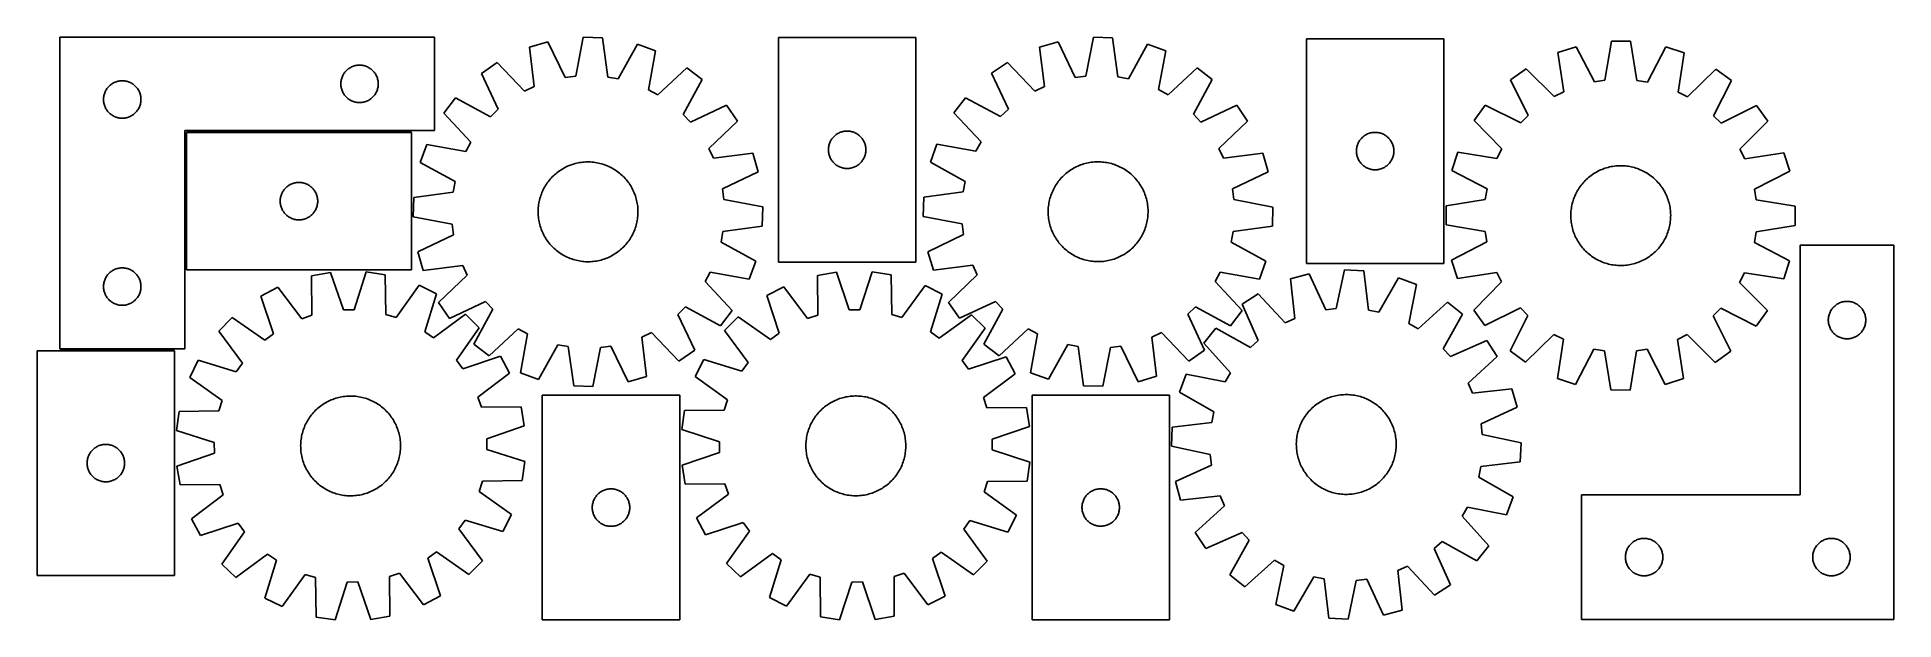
# Model space of a CAD drawing. Header units: millimetres. Extents: x 7 to 1493, y 7 to 474.
import ezdxf

# ---------------------------------------------------------------- set-up
doc = ezdxf.new("R2010")
doc.units = ezdxf.units.MM
doc.layers.add('COMMON', color=5, linetype='CONTINUOUS', true_color=0x0000ff)
doc.layers.add('CUT', color=7, linetype='CONTINUOUS', true_color=0x000000)

msp = doc.modelspace()

# ---------------------------------------------------------------- linework, layer by layer
at = {"layer": 'COMMON'}
for p, q in [((125.538543, 287.182402), (125.538543, 397.182402)), ((126.288544, 397.932403), (306.288544, 397.932403)), ((24.788543, 222.932403), (116.634368, 222.932403))]:
    msp.add_line(p, q, dxfattribs=at)
at = {"layer": 'CUT'}
for p, q in [((24.788543, 473.682403), (324.788543, 473.682403)), ((24.788543, 223.682403), (24.788543, 473.682403)), ((324.788543, 473.682403), (324.788543, 398.682403)), ((415.572437, 469.866656), (400.815414, 465.512256)), ((400.815414, 465.512256), (404.754626, 433.993097)), ((429.375323, 441.258001), (415.572437, 469.866656)), ((443.871022, 473.562046), (437.877481, 442.368262)), ((459.251369, 473.143156), (443.871022, 473.562046)), ((463.538133, 441.669383), (459.251369, 473.143156)), ((487.306862, 467.912938), (471.967255, 440.097991)), ((501.804997, 462.76176), (487.306862, 467.912938)), ((496.15602, 431.50374), (501.804997, 462.76176)), ((600.224265, 473.367702), (600.224265, 293.367702)), ((710.224265, 473.367702), (600.224265, 473.367702)), ((710.224265, 293.367702), (710.224265, 473.367702)), ((824.111558, 469.967005), (809.35138, 465.623311)), ((809.35138, 465.623311), (813.267728, 434.101303)), ((837.893687, 441.348346), (824.111558, 469.967005)), ((852.412816, 473.641868), (846.396649, 442.452439)), ((867.792855, 473.211821), (852.412816, 473.641868)), ((872.056787, 441.734946), (867.792855, 473.211821)), ((895.844546, 467.961253), (880.484767, 440.157441)), ((910.338941, 462.799561), (895.844546, 467.961253)), ((904.667292, 431.545647), (910.338941, 462.799561)), ((1133.003997, 472.333283), (1023.003997, 472.333283)), ((1023.003997, 472.333283), (1023.003997, 292.333283)), ((1133.003997, 292.333283), (1133.003997, 472.333283)), ((1239.027921, 465.963016), (1224.386721, 461.233767)), ((1224.386721, 461.233767), (1229.128305, 429.825295)), ((1253.555761, 437.715598), (1239.027921, 465.963016)), ((1267.223084, 470.378741), (1262.026847, 439.042279)), ((1282.609111, 470.352143), (1267.223084, 470.378741)), ((1287.696976, 438.997903), (1282.609111, 470.352143)), ((1310.788839, 465.838963), (1296.163424, 437.641942)), ((1325.413601, 461.059124), (1310.788839, 465.838963)), ((1320.563455, 429.667233), (1325.413601, 461.059124)), ((253.521564, 446.084685), (253.026746, 445.491545)), ((254.04626, 446.651565), (253.521564, 446.084685)), ((254.599443, 447.190683), (254.04626, 446.651565)), ((255.179645, 447.700609), (254.599443, 447.190683)), ((255.785329, 448.179991), (255.179645, 447.700609)), ((256.414887, 448.627558), (255.785329, 448.179991)), ((257.066651, 449.042122), (256.414887, 448.627558)), ((257.738892, 449.422585), (257.066651, 449.042122)), ((258.429827, 449.767937), (257.738892, 449.422585)), ((259.137625, 450.077262), (258.429827, 449.767937)), ((259.860407, 450.349741), (259.137625, 450.077262)), ((260.596258, 450.584651), (259.860407, 450.349741)), ((261.343227, 450.781368), (260.596258, 450.584651)), ((262.099332, 450.939372), (261.343227, 450.781368)), ((262.862568, 451.058243), (262.099332, 450.939372)), ((263.630911, 451.137666), (262.862568, 451.058243)), ((264.402324, 451.17743), (263.630911, 451.137666)), ((265.174762, 451.17743), (264.402324, 451.17743)), ((265.946175, 451.137666), (265.174762, 451.17743)), ((266.714518, 451.058243), (265.946175, 451.137666)), ((267.477754, 450.939372), (266.714518, 451.058243)), ((268.233859, 450.781368), (267.477754, 450.939372)), ((268.980827, 450.584651), (268.233859, 450.781368)), ((269.716679, 450.349741), (268.980827, 450.584651)), ((270.439461, 450.077262), (269.716679, 450.349741)), ((271.147259, 449.767937), (270.439461, 450.077262)), ((271.838194, 449.422585), (271.147259, 449.767937)), ((272.510435, 449.042122), (271.838194, 449.422585)), ((273.162199, 448.627558), (272.510435, 449.042122)), ((273.791757, 448.179991), (273.162199, 448.627558)), ((274.397441, 447.700609), (273.791757, 448.179991)), ((274.977643, 447.190683), (274.397441, 447.700609)), ((275.530826, 446.651565), (274.977643, 447.190683)), ((276.055522, 446.084685), (275.530826, 446.651565)), ((276.55034, 445.491545), (276.055522, 446.084685)), ((375.043799, 453.252987), (362.354619, 444.551535)), ((397.011683, 430.309866), (375.043799, 453.252987)), ((526.871129, 449.117903), (503.687005, 427.404517)), ((539.067873, 439.738672), (526.871129, 449.117903)), ((783.570879, 453.382739), (770.87539, 444.690494)), ((805.522115, 430.423689), (783.570879, 453.382739)), ((935.395169, 449.137525), (912.195301, 427.440961)), ((947.585107, 439.74945), (935.395169, 449.137525)), ((1198.936062, 448.321379), (1186.47287, 439.299217)), ((1221.481791, 425.945837), (1198.936062, 448.321379)), ((1350.819465, 448.05882), (1328.19651, 425.761361)), ((1363.251389, 438.993622), (1350.819465, 448.05882)), ((62.13191, 431.732846), (61.734264, 431.070624)), ((62.563118, 432.373719), (62.13191, 431.732846)), ((63.026746, 432.991545), (62.563118, 432.373719)), ((63.521564, 433.584685), (63.026746, 432.991545)), ((64.04626, 434.151565), (63.521564, 433.584685)), ((64.599443, 434.690683), (64.04626, 434.151565)), ((65.179645, 435.200609), (64.599443, 434.690683)), ((65.785329, 435.679991), (65.179645, 435.200609)), ((66.414887, 436.127558), (65.785329, 435.679991)), ((67.066651, 436.542122), (66.414887, 436.127558)), ((67.738892, 436.922585), (67.066651, 436.542122)), ((68.429827, 437.267937), (67.738892, 436.922585)), ((69.137625, 437.577262), (68.429827, 437.267937)), ((69.860407, 437.849741), (69.137625, 437.577262)), ((70.596258, 438.084651), (69.860407, 437.849741)), ((71.343227, 438.281368), (70.596258, 438.084651)), ((72.099332, 438.439372), (71.343227, 438.281368)), ((72.862568, 438.558243), (72.099332, 438.439372)), ((73.630911, 438.637666), (72.862568, 438.558243)), ((74.402324, 438.67743), (73.630911, 438.637666)), ((75.174762, 438.67743), (74.402324, 438.67743)), ((75.946175, 438.637666), (75.174762, 438.67743)), ((76.714518, 438.558243), (75.946175, 438.637666)), ((77.477754, 438.439372), (76.714518, 438.558243)), ((78.233859, 438.281368), (77.477754, 438.439372)), ((78.980827, 438.084651), (78.233859, 438.281368)), ((79.716679, 437.849741), (78.980827, 438.084651)), ((80.439461, 437.577262), (79.716679, 437.849741)), ((81.147259, 437.267937), (80.439461, 437.577262)), ((81.838194, 436.922585), (81.147259, 437.267937)), ((82.510435, 436.542122), (81.838194, 436.922585)), ((83.162199, 436.127558), (82.510435, 436.542122)), ((83.791757, 435.679991), (83.162199, 436.127558)), ((84.397441, 435.200609), (83.791757, 435.679991)), ((84.977643, 434.690683), (84.397441, 435.200609)), ((85.530826, 434.151565), (84.977643, 434.690683)), ((86.055522, 433.584685), (85.530826, 434.151565)), ((86.55034, 432.991545), (86.055522, 433.584685)), ((87.013968, 432.373719), (86.55034, 432.991545)), ((87.445176, 431.732846), (87.013968, 432.373719)), ((87.842822, 431.070624), (87.445176, 431.732846)), ((249.808432, 436.954584), (249.788543, 436.182403)), ((249.788543, 436.182403), (249.808432, 435.410221)), ((249.868045, 437.724718), (249.808432, 436.954584)), ((249.808432, 435.410221), (249.868045, 434.640088)), ((249.967225, 438.490761), (249.868045, 437.724718)), ((249.868045, 434.640088), (249.967225, 433.874044)), ((250.105708, 439.250684), (249.967225, 438.490761)), ((249.967225, 433.874044), (250.105708, 433.114122)), ((250.283127, 440.00247), (250.105708, 439.250684)), ((250.105708, 433.114122), (250.283127, 432.362336)), ((250.499012, 440.744125), (250.283127, 440.00247)), ((250.283127, 432.362336), (250.499012, 431.62068)), ((250.752791, 441.473684), (250.499012, 440.744125)), ((250.499012, 431.62068), (250.752791, 430.891121)), ((251.043789, 442.189211), (250.752791, 441.473684)), ((251.371237, 442.88881), (251.043789, 442.189211)), ((251.734264, 443.570624), (251.371237, 442.88881)), ((252.13191, 444.232846), (251.734264, 443.570624)), ((252.563118, 444.873719), (252.13191, 444.232846)), ((253.026746, 445.491545), (252.563118, 444.873719)), ((277.013968, 444.873719), (276.55034, 445.491545)), ((277.445176, 444.232846), (277.013968, 444.873719)), ((277.842822, 443.570624), (277.445176, 444.232846)), ((278.205849, 442.88881), (277.842822, 443.570624)), ((278.533297, 442.189211), (278.205849, 442.88881)), ((278.824295, 441.473684), (278.533297, 442.189211)), ((279.078074, 440.744125), (278.824295, 441.473684)), ((278.824295, 430.891121), (279.078074, 431.62068)), ((279.293959, 440.00247), (279.078074, 440.744125)), ((279.078074, 431.62068), (279.293959, 432.362336)), ((279.471378, 439.250684), (279.293959, 440.00247)), ((279.293959, 432.362336), (279.471378, 433.114122)), ((279.609861, 438.490761), (279.471378, 439.250684)), ((279.471378, 433.114122), (279.609861, 433.874044)), ((279.709041, 437.724718), (279.609861, 438.490761)), ((279.609861, 433.874044), (279.709041, 434.640088)), ((279.768654, 436.954584), (279.709041, 437.724718)), ((279.709041, 434.640088), (279.768654, 435.410221)), ((279.788543, 436.182403), (279.768654, 436.954584)), ((279.768654, 435.410221), (279.788543, 436.182403)), ((362.354619, 444.551535), (375.840988, 415.792318)), ((404.754626, 433.993097), (397.011683, 430.309866)), ((437.877481, 442.368262), (429.375323, 441.258001)), ((471.967255, 440.097991), (463.538133, 441.669383)), ((503.687005, 427.404517), (496.15602, 431.50374)), ((524.036118, 411.756159), (539.067873, 439.738672)), ((770.87539, 444.690494), (784.340895, 415.921502)), ((813.267728, 434.101303), (805.522115, 430.423689)), ((846.396649, 442.452439), (837.893687, 441.348346)), ((880.484767, 440.157441), (872.056787, 441.734946)), ((912.195301, 427.440961), (904.667292, 431.545647)), ((932.533058, 411.777847), (947.585107, 439.74945)), ((1186.47287, 439.299217), (1200.688137, 410.893214)), ((1262.026847, 439.042279), (1253.555761, 437.715598)), ((1296.163424, 437.641942), (1287.696976, 438.997903)), ((1348.937998, 410.636937), (1363.251389, 438.993622)), ((59.808432, 424.454584), (59.788543, 423.682403)), ((59.788543, 423.682403), (59.808432, 422.910221)), ((59.868045, 425.224718), (59.808432, 424.454584)), ((59.808432, 422.910221), (59.868045, 422.140088)), ((59.967225, 425.990761), (59.868045, 425.224718)), ((59.868045, 422.140088), (59.967225, 421.374044)), ((60.105708, 426.750684), (59.967225, 425.990761)), ((59.967225, 421.374044), (60.105708, 420.614122)), ((60.283127, 427.50247), (60.105708, 426.750684)), ((60.105708, 420.614122), (60.283127, 419.862336)), ((60.499012, 428.244125), (60.283127, 427.50247)), ((60.283127, 419.862336), (60.499012, 419.12068)), ((60.752791, 428.973684), (60.499012, 428.244125)), ((60.499012, 419.12068), (60.752791, 418.391121)), ((61.043789, 429.689211), (60.752791, 428.973684)), ((60.752791, 418.391121), (61.043789, 417.675594)), ((61.371237, 430.38881), (61.043789, 429.689211)), ((61.043789, 417.675594), (61.371237, 416.975996)), ((61.734264, 431.070624), (61.371237, 430.38881)), ((61.371237, 416.975996), (61.734264, 416.294182)), ((61.734264, 416.294182), (62.13191, 415.63196)), ((87.445176, 415.63196), (87.842822, 416.294182)), ((88.205849, 430.38881), (87.842822, 431.070624)), ((87.842822, 416.294182), (88.205849, 416.975996)), ((88.533297, 429.689211), (88.205849, 430.38881)), ((88.205849, 416.975996), (88.533297, 417.675594)), ((88.824295, 428.973684), (88.533297, 429.689211)), ((88.533297, 417.675594), (88.824295, 418.391121)), ((89.078074, 428.244125), (88.824295, 428.973684)), ((88.824295, 418.391121), (89.078074, 419.12068)), ((89.293959, 427.50247), (89.078074, 428.244125)), ((89.078074, 419.12068), (89.293959, 419.862336)), ((89.471378, 426.750684), (89.293959, 427.50247)), ((89.293959, 419.862336), (89.471378, 420.614122)), ((89.609861, 425.990761), (89.471378, 426.750684)), ((89.471378, 420.614122), (89.609861, 421.374044)), ((89.709041, 425.224718), (89.609861, 425.990761)), ((89.609861, 421.374044), (89.709041, 422.140088)), ((89.768654, 424.454584), (89.709041, 425.224718)), ((89.709041, 422.140088), (89.768654, 422.910221)), ((89.788543, 423.682403), (89.768654, 424.454584)), ((89.768654, 422.910221), (89.788543, 423.682403)), ((250.752791, 430.891121), (251.043789, 430.175594)), ((251.043789, 430.175594), (251.371237, 429.475996)), ((251.371237, 429.475996), (251.734264, 428.794182)), ((251.734264, 428.794182), (252.13191, 428.13196)), ((252.13191, 428.13196), (252.563118, 427.491086)), ((252.563118, 427.491086), (253.026746, 426.87326)), ((253.026746, 426.87326), (253.521564, 426.280121)), ((253.521564, 426.280121), (254.04626, 425.71324)), ((254.04626, 425.71324), (254.599443, 425.174122)), ((254.599443, 425.174122), (255.179645, 424.664196)), ((255.179645, 424.664196), (255.785329, 424.184814)), ((255.785329, 424.184814), (256.414887, 423.737248)), ((256.414887, 423.737248), (257.066651, 423.322683)), ((257.066651, 423.322683), (257.738892, 422.942221)), ((257.738892, 422.942221), (258.429827, 422.596869)), ((258.429827, 422.596869), (259.137625, 422.287543)), ((259.137625, 422.287543), (259.860407, 422.015064)), ((259.860407, 422.015064), (260.596258, 421.780155)), ((260.596258, 421.780155), (261.343227, 421.583437)), ((261.343227, 421.583437), (262.099332, 421.425433)), ((262.099332, 421.425433), (262.862568, 421.306563)), ((262.862568, 421.306563), (263.630911, 421.22714)), ((263.630911, 421.22714), (264.402324, 421.187376)), ((264.402324, 421.187376), (265.174762, 421.187376)), ((265.174762, 421.187376), (265.946175, 421.22714)), ((265.946175, 421.22714), (266.714518, 421.306563)), ((266.714518, 421.306563), (267.477754, 421.425433)), ((267.477754, 421.425433), (268.233859, 421.583437)), ((268.233859, 421.583437), (268.980827, 421.780155)), ((268.980827, 421.780155), (269.716679, 422.015064)), ((269.716679, 422.015064), (270.439461, 422.287543)), ((270.439461, 422.287543), (271.147259, 422.596869)), ((271.147259, 422.596869), (271.838194, 422.942221)), ((271.838194, 422.942221), (272.510435, 423.322683)), ((272.510435, 423.322683), (273.162199, 423.737248)), ((273.162199, 423.737248), (273.791757, 424.184814)), ((273.791757, 424.184814), (274.397441, 424.664196)), ((274.397441, 424.664196), (274.977643, 425.174122)), ((274.977643, 425.174122), (275.530826, 425.71324)), ((275.530826, 425.71324), (276.055522, 426.280121)), ((276.055522, 426.280121), (276.55034, 426.87326)), ((276.55034, 426.87326), (277.013968, 427.491086)), ((277.013968, 427.491086), (277.445176, 428.13196)), ((277.445176, 428.13196), (277.842822, 428.794182)), ((277.842822, 428.794182), (278.205849, 429.475996)), ((278.205849, 429.475996), (278.533297, 430.175594)), ((278.533297, 430.175594), (278.824295, 430.891121)), ((341.632679, 424.92841), (332.253448, 412.731666)), ((369.615193, 409.896655), (341.632679, 424.92841)), ((558.690998, 419.016732), (529.931781, 405.530363)), ((567.39245, 406.327553), (558.690998, 419.016732)), ((750.139222, 425.082406), (740.751146, 412.892468)), ((778.110824, 410.030357), (750.139222, 425.082406)), ((967.193196, 419.013281), (938.424203, 405.547776)), ((975.885441, 406.317792), (967.193196, 419.013281)), ((1166.258003, 419.154119), (1157.192805, 406.722195)), ((1194.614688, 404.840728), (1166.258003, 419.154119)), ((1229.128305, 429.825295), (1221.481791, 425.945837)), ((1328.19651, 425.761361), (1320.563455, 429.667233)), ((1383.396487, 418.778755), (1354.990484, 404.563488)), ((1392.418649, 406.315563), (1383.396487, 418.778755)), ((62.13191, 415.63196), (62.563118, 414.991086)), ((62.563118, 414.991086), (63.026746, 414.37326)), ((63.026746, 414.37326), (63.521564, 413.780121)), ((63.521564, 413.780121), (64.04626, 413.21324)), ((64.04626, 413.21324), (64.599443, 412.674122)), ((64.599443, 412.674122), (65.179645, 412.164196)), ((65.179645, 412.164196), (65.785329, 411.684814)), ((65.785329, 411.684814), (66.414887, 411.237248)), ((66.414887, 411.237248), (67.066651, 410.822683)), ((67.066651, 410.822683), (67.738892, 410.442221)), ((67.738892, 410.442221), (68.429827, 410.096869)), ((68.429827, 410.096869), (69.137625, 409.787543)), ((69.137625, 409.787543), (69.860407, 409.515064)), ((69.860407, 409.515064), (70.596258, 409.280155)), ((70.596258, 409.280155), (71.343227, 409.083437)), ((71.343227, 409.083437), (72.099332, 408.925433)), ((72.099332, 408.925433), (72.862568, 408.806563)), ((72.862568, 408.806563), (73.630911, 408.72714)), ((73.630911, 408.72714), (74.402324, 408.687376)), ((74.402324, 408.687376), (75.174762, 408.687376)), ((75.174762, 408.687376), (75.946175, 408.72714)), ((75.946175, 408.72714), (76.714518, 408.806563)), ((76.714518, 408.806563), (77.477754, 408.925433)), ((77.477754, 408.925433), (78.233859, 409.083437)), ((78.233859, 409.083437), (78.980827, 409.280155)), ((78.980827, 409.280155), (79.716679, 409.515064)), ((79.716679, 409.515064), (80.439461, 409.787543)), ((80.439461, 409.787543), (81.147259, 410.096869)), ((81.147259, 410.096869), (81.838194, 410.442221)), ((81.838194, 410.442221), (82.510435, 410.822683)), ((82.510435, 410.822683), (83.162199, 411.237248)), ((83.162199, 411.237248), (83.791757, 411.684814)), ((83.791757, 411.684814), (84.397441, 412.164196)), ((84.397441, 412.164196), (84.977643, 412.674122)), ((84.977643, 412.674122), (85.530826, 413.21324)), ((85.530826, 413.21324), (86.055522, 413.780121)), ((86.055522, 413.780121), (86.55034, 414.37326)), ((86.55034, 414.37326), (87.013968, 414.991086)), ((87.013968, 414.991086), (87.445176, 415.63196)), ((332.253448, 412.731666), (353.966835, 389.547542)), ((375.840988, 415.792318), (369.615193, 409.896655)), ((529.931781, 405.530363), (524.036118, 411.756159)), ((544.449329, 384.359668), (567.39245, 406.327553)), ((740.751146, 412.892468), (762.44771, 389.6926)), ((784.340895, 415.921502), (778.110824, 410.030357)), ((938.424203, 405.547776), (932.533058, 411.777847)), ((952.926391, 384.366556), (975.885441, 406.317792)), ((1157.192805, 406.722195), (1179.490264, 384.09924)), ((1200.688137, 410.893214), (1194.614688, 404.840728)), ((1354.990484, 404.563488), (1348.937998, 410.636937)), ((1370.043107, 383.769834), (1392.418649, 406.315563)), ((324.788543, 398.682403), (124.788543, 398.682403)), ((124.788543, 398.682403), (124.788543, 223.682403)), ((306.288544, 397.182402), (126.288544, 397.182402)), ((126.288544, 397.182402), (126.288544, 287.182402)), ((306.288544, 287.182402), (306.288544, 397.182402)), ((318.609591, 387.665534), (313.458414, 373.167399)), ((349.867611, 382.016557), (318.609591, 387.665534)), ((353.966835, 389.547542), (349.867611, 382.016557)), ((640.467296, 386.056913), (640.6253, 386.813018)), ((640.6253, 386.813018), (640.822017, 387.559986)), ((640.822017, 387.559986), (641.056927, 388.295838)), ((641.056927, 388.295838), (641.329406, 389.01862)), ((641.329406, 389.01862), (641.638731, 389.726418)), ((641.638731, 389.726418), (641.984083, 390.417353)), ((641.984083, 390.417353), (642.364546, 391.089594)), ((642.364546, 391.089594), (642.77911, 391.741358)), ((642.77911, 391.741358), (643.226677, 392.370916)), ((643.226677, 392.370916), (643.706059, 392.9766)), ((643.706059, 392.9766), (644.215985, 393.556802)), ((644.215985, 393.556802), (644.755103, 394.109985)), ((644.755103, 394.109985), (645.321984, 394.634681)), ((645.321984, 394.634681), (645.915123, 395.129499)), ((645.915123, 395.129499), (646.532949, 395.593127)), ((646.532949, 395.593127), (647.173822, 396.024335)), ((647.173822, 396.024335), (647.836044, 396.421981)), ((647.836044, 396.421981), (648.517859, 396.785008)), ((648.517859, 396.785008), (649.217457, 397.112455)), ((649.217457, 397.112455), (649.932984, 397.403454)), ((649.932984, 397.403454), (650.662543, 397.657233)), ((650.662543, 397.657233), (651.404199, 397.873118)), ((651.404199, 397.873118), (652.155984, 398.050537)), ((652.155984, 398.050537), (652.915907, 398.18902)), ((652.915907, 398.18902), (653.68195, 398.2882)), ((653.68195, 398.2882), (654.452084, 398.347813)), ((654.452084, 398.347813), (655.224265, 398.367702)), ((655.224265, 398.367702), (655.996447, 398.347813)), ((655.996447, 398.347813), (656.76658, 398.2882)), ((656.76658, 398.2882), (657.532624, 398.18902)), ((657.532624, 398.18902), (658.292546, 398.050537)), ((658.292546, 398.050537), (659.044332, 397.873118)), ((659.044332, 397.873118), (659.785988, 397.657233)), ((659.785988, 397.657233), (660.515547, 397.403454)), ((660.515547, 397.403454), (661.231074, 397.112455)), ((661.231074, 397.112455), (661.930672, 396.785008)), ((661.930672, 396.785008), (662.612486, 396.421981)), ((662.612486, 396.421981), (663.274708, 396.024335)), ((663.274708, 396.024335), (663.915582, 395.593127)), ((663.915582, 395.593127), (664.533408, 395.129499)), ((664.533408, 395.129499), (665.126547, 394.634681)), ((665.126547, 394.634681), (665.693428, 394.109985)), ((665.693428, 394.109985), (666.232546, 393.556802)), ((666.232546, 393.556802), (666.742472, 392.9766)), ((666.742472, 392.9766), (667.221854, 392.370916)), ((667.221854, 392.370916), (667.669421, 391.741358)), ((667.669421, 391.741358), (668.083985, 391.089594)), ((668.083985, 391.089594), (668.464447, 390.417353)), ((668.464447, 390.417353), (668.809799, 389.726418)), ((668.809799, 389.726418), (669.119125, 389.01862)), ((669.119125, 389.01862), (669.391604, 388.295838)), ((669.391604, 388.295838), (669.626514, 387.559986)), ((669.626514, 387.559986), (669.823231, 386.813018)), ((669.823231, 386.813018), (669.981235, 386.056913)), ((727.08911, 387.836239), (721.927418, 373.341844)), ((758.343024, 382.16459), (727.08911, 387.836239)), ((762.44771, 389.6926), (758.343024, 382.16459)), ((1063.601749, 386.525567), (1063.836659, 387.261419)), ((1063.836659, 387.261419), (1064.109138, 387.984201)), ((1064.109138, 387.984201), (1064.418463, 388.691999)), ((1064.418463, 388.691999), (1064.763815, 389.382934)), ((1064.763815, 389.382934), (1065.144278, 390.055175)), ((1065.144278, 390.055175), (1065.558842, 390.706939)), ((1065.558842, 390.706939), (1066.006409, 391.336497)), ((1066.006409, 391.336497), (1066.485791, 391.942181)), ((1066.485791, 391.942181), (1066.995717, 392.522383)), ((1066.995717, 392.522383), (1067.534835, 393.075566)), ((1067.534835, 393.075566), (1068.101716, 393.600262)), ((1068.101716, 393.600262), (1068.694855, 394.09508)), ((1068.694855, 394.09508), (1069.312681, 394.558708)), ((1069.312681, 394.558708), (1069.953554, 394.989916)), ((1069.953554, 394.989916), (1070.615776, 395.387561)), ((1070.615776, 395.387561), (1071.297591, 395.750589)), ((1071.297591, 395.750589), (1071.997189, 396.078036)), ((1071.997189, 396.078036), (1072.712716, 396.369035)), ((1072.712716, 396.369035), (1073.442275, 396.622814)), ((1073.442275, 396.622814), (1074.183931, 396.838699)), ((1074.183931, 396.838699), (1074.935716, 397.016118)), ((1074.935716, 397.016118), (1075.695639, 397.154601)), ((1075.695639, 397.154601), (1076.461682, 397.253781)), ((1076.461682, 397.253781), (1077.231816, 397.313394)), ((1077.231816, 397.313394), (1078.003997, 397.333283)), ((1078.003997, 397.333283), (1078.776179, 397.313394)), ((1078.776179, 397.313394), (1079.546312, 397.253781)), ((1079.546312, 397.253781), (1080.312356, 397.154601)), ((1080.312356, 397.154601), (1081.072278, 397.016118)), ((1081.072278, 397.016118), (1081.824064, 396.838699)), ((1081.824064, 396.838699), (1082.56572, 396.622814)), ((1082.56572, 396.622814), (1083.295279, 396.369035)), ((1083.295279, 396.369035), (1084.010806, 396.078036)), ((1084.010806, 396.078036), (1084.710404, 395.750589)), ((1084.710404, 395.750589), (1085.392218, 395.387561)), ((1085.392218, 395.387561), (1086.05444, 394.989916)), ((1086.05444, 394.989916), (1086.695314, 394.558708)), ((1086.695314, 394.558708), (1087.31314, 394.09508)), ((1087.31314, 394.09508), (1087.906279, 393.600262)), ((1087.906279, 393.600262), (1088.47316, 393.075566)), ((1088.47316, 393.075566), (1089.012278, 392.522383)), ((1089.012278, 392.522383), (1089.522204, 391.942181)), ((1089.522204, 391.942181), (1090.001586, 391.336497)), ((1090.001586, 391.336497), (1090.449153, 390.706939)), ((1090.449153, 390.706939), (1090.863717, 390.055175)), ((1090.863717, 390.055175), (1091.244179, 389.382934)), ((1091.244179, 389.382934), (1091.589531, 388.691999)), ((1091.589531, 388.691999), (1091.898857, 387.984201)), ((1091.898857, 387.984201), (1092.171336, 387.261419)), ((1092.171336, 387.261419), (1092.406246, 386.525567)), ((313.458414, 373.167399), (341.27336, 357.827792)), ((434.93756, 371.506613), (436.134059, 371.890535)), ((436.134059, 371.890535), (437.342028, 372.236684)), ((437.342028, 372.236684), (438.560273, 372.544719)), ((438.560273, 372.544719), (439.787592, 372.814336)), ((439.787592, 372.814336), (441.022775, 373.045269)), ((441.022775, 373.045269), (442.264603, 373.23729)), ((442.264603, 373.23729), (443.511848, 373.39021)), ((443.511848, 373.39021), (444.763282, 373.503877)), ((444.763282, 373.503877), (446.017669, 373.57818)), ((446.017669, 373.57818), (447.273771, 373.613044)), ((447.273771, 373.613044), (448.530348, 373.608437)), ((448.530348, 373.608437), (449.78616, 373.564361)), ((449.78616, 373.564361), (451.039968, 373.480862)), ((451.039968, 373.480862), (452.290534, 373.35802)), ((452.290534, 373.35802), (453.536625, 373.195958)), ((453.536625, 373.195958), (454.777011, 372.994835)), ((454.777011, 372.994835), (456.010467, 372.75485)), ((456.010467, 372.75485), (457.235776, 372.47624)), ((457.235776, 372.47624), (458.45173, 372.159279)), ((458.45173, 372.159279), (459.657127, 371.804281)), ((459.657127, 371.804281), (460.850779, 371.411595)), ((548.13256, 376.616725), (544.449329, 384.359668)), ((579.651719, 380.555937), (548.13256, 376.616725)), ((584.006119, 365.798914), (579.651719, 380.555937)), ((640.229238, 383.753921), (640.269003, 384.525334)), ((640.229238, 382.981483), (640.229238, 383.753921)), ((640.269003, 382.21007), (640.229238, 382.981483)), ((640.269003, 384.525334), (640.348425, 385.293677)), ((640.348425, 381.441727), (640.269003, 382.21007)), ((640.348425, 385.293677), (640.467296, 386.056913)), ((640.467296, 380.678491), (640.348425, 381.441727)), ((640.6253, 379.922386), (640.467296, 380.678491)), ((640.822017, 379.175417), (640.6253, 379.922386)), ((641.056927, 378.439566), (640.822017, 379.175417)), ((641.329406, 377.716783), (641.056927, 378.439566)), ((641.638731, 377.008986), (641.329406, 377.716783)), ((641.984083, 376.318051), (641.638731, 377.008986)), ((642.364546, 375.64581), (641.984083, 376.318051)), ((642.77911, 374.994046), (642.364546, 375.64581)), ((643.226677, 374.364488), (642.77911, 374.994046)), ((643.706059, 373.758804), (643.226677, 374.364488)), ((644.215985, 373.178602), (643.706059, 373.758804)), ((644.755103, 372.625419), (644.215985, 373.178602)), ((645.321984, 372.100723), (644.755103, 372.625419)), ((645.915123, 371.605905), (645.321984, 372.100723)), ((665.126547, 372.100723), (664.533408, 371.605905)), ((665.693428, 372.625419), (665.126547, 372.100723)), ((666.232546, 373.178602), (665.693428, 372.625419)), ((666.742472, 373.758804), (666.232546, 373.178602)), ((667.221854, 374.364488), (666.742472, 373.758804)), ((667.669421, 374.994046), (667.221854, 374.364488)), ((668.083985, 375.64581), (667.669421, 374.994046)), ((668.464447, 376.318051), (668.083985, 375.64581)), ((668.809799, 377.008986), (668.464447, 376.318051)), ((669.119125, 377.716783), (668.809799, 377.008986)), ((669.391604, 378.439566), (669.119125, 377.716783)), ((669.626514, 379.175417), (669.391604, 378.439566)), ((669.823231, 379.922386), (669.626514, 379.175417)), ((669.981235, 380.678491), (669.823231, 379.922386)), ((669.981235, 386.056913), (670.100106, 385.293677)), ((670.100106, 381.441727), (669.981235, 380.678491)), ((670.100106, 385.293677), (670.179528, 384.525334)), ((670.179528, 382.21007), (670.100106, 381.441727)), ((670.179528, 384.525334), (670.219292, 383.753921)), ((670.219292, 382.981483), (670.179528, 382.21007)), ((670.219292, 383.753921), (670.219292, 382.981483)), ((721.927418, 373.341844), (749.73123, 357.982066)), ((843.405327, 371.592941), (844.602105, 371.975995)), ((844.602105, 371.975995), (845.810324, 372.321268)), ((845.810324, 372.321268), (847.028792, 372.628419)), ((847.028792, 372.628419), (848.256307, 372.897146)), ((848.256307, 372.897146), (849.491657, 373.127183)), ((849.491657, 373.127183), (850.733624, 373.318303)), ((850.733624, 373.318303), (851.98098, 373.470318)), ((851.98098, 373.470318), (853.232496, 373.583078)), ((853.232496, 373.583078), (854.486936, 373.65647)), ((854.486936, 373.65647), (855.743063, 373.690424)), ((855.743063, 373.690424), (856.999636, 373.684905)), ((856.999636, 373.684905), (858.255416, 373.639918)), ((858.255416, 373.639918), (859.509163, 373.555509)), ((859.509163, 373.555509), (860.75964, 373.431761)), ((860.75964, 373.431761), (862.005613, 373.268795)), ((862.005613, 373.268795), (863.245853, 373.066772)), ((863.245853, 373.066772), (864.479134, 372.825893)), ((864.479134, 372.825893), (865.704241, 372.546394)), ((865.704241, 372.546394), (866.919965, 372.228551)), ((866.919965, 372.228551), (868.125104, 371.872678)), ((868.125104, 371.872678), (869.318471, 371.479127)), ((956.604005, 376.620943), (952.926391, 384.366556)), ((988.126012, 380.537292), (956.604005, 376.620943)), ((992.469707, 365.777113), (988.126012, 380.537292)), ((1063.00897, 382.719502), (1063.048734, 383.490915)), ((1063.00897, 381.947064), (1063.00897, 382.719502)), ((1063.048734, 381.175651), (1063.00897, 381.947064)), ((1063.048734, 383.490915), (1063.128157, 384.259258)), ((1063.128157, 380.407308), (1063.048734, 381.175651)), ((1063.128157, 384.259258), (1063.247028, 385.022494)), ((1063.247028, 379.644071), (1063.128157, 380.407308)), ((1063.247028, 385.022494), (1063.405032, 385.778599)), ((1063.405032, 378.887967), (1063.247028, 379.644071)), ((1063.405032, 385.778599), (1063.601749, 386.525567)), ((1063.601749, 378.140998), (1063.405032, 378.887967)), ((1063.836659, 377.405147), (1063.601749, 378.140998)), ((1064.109138, 376.682364), (1063.836659, 377.405147)), ((1064.418463, 375.974567), (1064.109138, 376.682364)), ((1064.763815, 375.283632), (1064.418463, 375.974567)), ((1065.144278, 374.611391), (1064.763815, 375.283632)), ((1065.558842, 373.959627), (1065.144278, 374.611391)), ((1066.006409, 373.330069), (1065.558842, 373.959627)), ((1066.485791, 372.724385), (1066.006409, 373.330069)), ((1066.995717, 372.144183), (1066.485791, 372.724385)), ((1067.534835, 371.591), (1066.995717, 372.144183)), ((1089.012278, 372.144183), (1088.47316, 371.591)), ((1089.522204, 372.724385), (1089.012278, 372.144183)), ((1090.001586, 373.330069), (1089.522204, 372.724385)), ((1090.449153, 373.959627), (1090.001586, 373.330069)), ((1090.863717, 374.611391), (1090.449153, 373.959627)), ((1091.244179, 375.283632), (1090.863717, 374.611391)), ((1091.589531, 375.974567), (1091.244179, 375.283632)), ((1091.898857, 376.682364), (1091.589531, 375.974567)), ((1092.171336, 377.405147), (1091.898857, 376.682364)), ((1092.406246, 378.140998), (1092.171336, 377.405147)), ((1092.406246, 386.525567), (1092.602963, 385.778599)), ((1092.602963, 378.887967), (1092.406246, 378.140998)), ((1092.602963, 385.778599), (1092.760967, 385.022494)), ((1092.760967, 379.644071), (1092.602963, 378.887967)), ((1092.760967, 385.022494), (1092.879838, 384.259258)), ((1092.879838, 380.407308), (1092.760967, 379.644071)), ((1092.879838, 384.259258), (1092.95926, 383.490915)), ((1092.95926, 381.175651), (1092.879838, 380.407308)), ((1092.95926, 383.490915), (1092.999024, 382.719502)), ((1092.999024, 381.947064), (1092.95926, 381.175651)), ((1092.999024, 382.719502), (1092.999024, 381.947064)), ((1144.192501, 381.316331), (1139.412661, 366.691568)), ((1175.584392, 376.466185), (1144.192501, 381.316331)), ((1179.490264, 384.09924), (1175.584392, 376.466185)), ((1373.922565, 376.12332), (1370.043107, 383.769834)), ((1405.331038, 380.864904), (1373.922565, 376.12332)), ((1410.060286, 366.223704), (1405.331038, 380.864904)), ((212.843228, 356.781367), (213.599333, 356.939371)), ((213.599333, 356.939371), (214.362569, 357.058242)), ((214.362569, 357.058242), (215.130912, 357.137665)), ((215.130912, 357.137665), (215.902325, 357.177429)), ((215.902325, 357.177429), (216.674763, 357.177429)), ((216.674763, 357.177429), (217.446176, 357.137665)), ((217.446176, 357.137665), (218.214519, 357.058242)), ((218.214519, 357.058242), (218.977755, 356.939371)), ((218.977755, 356.939371), (219.73386, 356.781367)), ((341.27336, 357.827792), (339.701969, 349.39867)), ((415.113974, 356.735998), (415.856299, 357.749881)), ((415.856299, 357.749881), (416.630105, 358.739948)), ((416.630105, 358.739948), (417.434628, 359.70522)), ((417.434628, 359.70522), (418.269073, 360.644745)), ((418.269073, 360.644745), (419.132618, 361.557596)), ((419.132618, 361.557596), (420.02441, 362.442872)), ((420.02441, 362.442872), (420.943569, 363.2997)), ((420.943569, 363.2997), (421.889189, 364.127233)), ((421.889189, 364.127233), (422.860335, 364.924655)), ((422.860335, 364.924655), (423.856049, 365.691179)), ((423.856049, 365.691179), (424.87535, 366.426049)), ((424.87535, 366.426049), (425.91723, 367.128539)), ((425.91723, 367.128539), (426.980662, 367.797956)), ((426.980662, 367.797956), (428.064596, 368.43364)), ((428.064596, 368.43364), (429.167962, 369.034963)), ((429.167962, 369.034963), (430.289672, 369.601332)), ((430.289672, 369.601332), (431.428619, 370.132187)), ((431.428619, 370.132187), (432.583678, 370.627005)), ((432.583678, 370.627005), (433.75371, 371.085298)), ((433.75371, 371.085298), (434.93756, 371.506613)), ((460.850779, 371.411595), (462.031507, 370.98161)), ((462.031507, 370.98161), (463.198147, 370.514749)), ((463.198147, 370.514749), (464.349546, 370.011473)), ((464.349546, 370.011473), (465.484569, 369.47228)), ((465.484569, 369.47228), (466.602096, 368.8977)), ((466.602096, 368.8977), (467.701023, 368.288302)), ((467.701023, 368.288302), (468.780266, 367.644686)), ((468.780266, 367.644686), (469.83876, 366.967489)), ((469.83876, 366.967489), (470.875461, 366.257377)), ((470.875461, 366.257377), (471.889344, 365.515052)), ((471.889344, 365.515052), (472.879411, 364.741246)), ((472.879411, 364.741246), (473.844683, 363.936724)), ((473.844683, 363.936724), (474.784208, 363.102278)), ((474.784208, 363.102278), (475.697059, 362.238733)), ((475.697059, 362.238733), (476.582335, 361.346941)), ((476.582335, 361.346941), (477.439163, 360.427782)), ((477.439163, 360.427782), (478.266696, 359.482163)), ((478.266696, 359.482163), (479.064118, 358.511016)), ((479.064118, 358.511016), (479.830642, 357.515302)), ((479.830642, 357.515302), (480.565512, 356.496001)), ((555.397464, 351.996029), (584.006119, 365.798914)), ((646.532949, 371.142277), (645.915123, 371.605905)), ((647.173822, 370.711069), (646.532949, 371.142277)), ((647.836044, 370.313423), (647.173822, 370.711069)), ((648.517859, 369.950396), (647.836044, 370.313423)), ((649.217457, 369.622948), (648.517859, 369.950396)), ((649.932984, 369.33195), (649.217457, 369.622948)), ((650.662543, 369.078171), (649.932984, 369.33195)), ((651.404199, 368.862286), (650.662543, 369.078171)), ((652.155984, 368.684867), (651.404199, 368.862286)), ((652.915907, 368.546383), (652.155984, 368.684867)), ((653.68195, 368.447204), (652.915907, 368.546383)), ((654.452084, 368.387591), (653.68195, 368.447204)), ((655.224265, 368.367702), (654.452084, 368.387591)), ((655.996447, 368.387591), (655.224265, 368.367702)), ((656.76658, 368.447204), (655.996447, 368.387591)), ((657.532624, 368.546383), (656.76658, 368.447204)), ((658.292546, 368.684867), (657.532624, 368.546383)), ((659.044332, 368.862286), (658.292546, 368.684867)), ((659.785988, 369.078171), (659.044332, 368.862286)), ((660.515547, 369.33195), (659.785988, 369.078171)), ((661.231074, 369.622948), (660.515547, 369.33195)), ((661.930672, 369.950396), (661.231074, 369.622948)), ((662.612486, 370.313423), (661.930672, 369.950396)), ((663.274708, 370.711069), (662.612486, 370.313423)), ((663.915582, 371.142277), (663.274708, 370.711069)), ((664.533408, 371.605905), (663.915582, 371.142277)), ((749.73123, 357.982066), (748.153725, 349.554086)), ((822.860169, 355.800524), (823.571033, 356.836709)), ((823.571033, 356.836709), (824.314093, 357.850055)), ((824.314093, 357.850055), (825.088617, 358.83956)), ((825.088617, 358.83956), (825.893839, 359.804248)), ((825.893839, 359.804248), (826.728966, 360.743168)), ((826.728966, 360.743168), (827.593173, 361.655392)), ((827.593173, 361.655392), (828.485607, 362.540021)), ((828.485607, 362.540021), (829.405387, 363.396181)), ((829.405387, 363.396181), (830.351607, 364.223028)), ((830.351607, 364.223028), (831.323331, 365.019746)), ((831.323331, 365.019746), (832.319601, 365.785547)), ((832.319601, 365.785547), (833.339435, 366.519677)), ((833.339435, 366.519677), (834.381824, 367.221412)), ((834.381824, 367.221412), (835.445741, 367.890057)), ((835.445741, 367.890057), (836.530136, 368.524955)), ((836.530136, 368.524955), (837.633938, 369.125477)), ((837.633938, 369.125477), (838.756059, 369.691032)), ((838.756059, 369.691032), (839.89539, 370.221061)), ((839.89539, 370.221061), (841.050808, 370.715041)), ((841.050808, 370.715041), (842.221172, 371.172485)), ((842.221172, 371.172485), (843.405327, 371.592941)), ((869.318471, 371.479127), (870.498887, 371.048285)), ((870.498887, 371.048285), (871.665188, 370.580578)), ((871.665188, 370.580578), (872.816222, 370.076467)), ((872.816222, 370.076467), (873.950853, 369.536451)), ((873.950853, 369.536451), (875.067963, 368.961061)), ((875.067963, 368.961061), (876.166447, 368.350866)), ((876.166447, 368.350866), (877.245223, 367.706467)), ((877.245223, 367.706467), (878.303226, 367.028502)), ((878.303226, 367.028502), (879.339411, 366.317638)), ((879.339411, 366.317638), (880.352756, 365.574578)), ((880.352756, 365.574578), (881.342261, 364.800054)), ((881.342261, 364.800054), (882.306949, 363.994832)), ((882.306949, 363.994832), (883.245869, 363.159705)), ((883.245869, 363.159705), (884.158094, 362.295498)), ((884.158094, 362.295498), (885.042722, 361.403064)), ((885.042722, 361.403064), (885.898883, 360.483284)), ((885.898883, 360.483284), (886.72573, 359.537064)), ((886.72573, 359.537064), (887.522447, 358.56534)), ((887.522447, 358.56534), (888.288249, 357.56907)), ((888.288249, 357.56907), (889.022379, 356.549237)), ((963.851048, 351.994984), (992.469707, 365.777113)), ((1068.101716, 371.066304), (1067.534835, 371.591)), ((1068.694855, 370.571486), (1068.101716, 371.066304)), ((1069.312681, 370.107858), (1068.694855, 370.571486)), ((1069.953554, 369.676649), (1069.312681, 370.107858)), ((1070.615776, 369.279004), (1069.953554, 369.676649)), ((1071.297591, 368.915977), (1070.615776, 369.279004)), ((1071.997189, 368.588529), (1071.297591, 368.915977)), ((1072.712716, 368.297531), (1071.997189, 368.588529)), ((1073.442275, 368.043752), (1072.712716, 368.297531)), ((1074.183931, 367.827867), (1073.442275, 368.043752)), ((1074.935716, 367.650448), (1074.183931, 367.827867)), ((1075.695639, 367.511964), (1074.935716, 367.650448)), ((1076.461682, 367.412785), (1075.695639, 367.511964)), ((1077.231816, 367.353172), (1076.461682, 367.412785)), ((1078.003997, 367.333283), (1077.231816, 367.353172)), ((1078.776179, 367.353172), (1078.003997, 367.333283)), ((1079.546312, 367.412785), (1078.776179, 367.353172)), ((1080.312356, 367.511964), (1079.546312, 367.412785)), ((1081.072278, 367.650448), (1080.312356, 367.511964)), ((1081.824064, 367.827867), (1081.072278, 367.650448)), ((1082.56572, 368.043752), (1081.824064, 367.827867)), ((1083.295279, 368.297531), (1082.56572, 368.043752)), ((1084.010806, 368.588529), (1083.295279, 368.297531)), ((1084.710404, 368.915977), (1084.010806, 368.588529)), ((1085.392218, 369.279004), (1084.710404, 368.915977)), ((1086.05444, 369.676649), (1085.392218, 369.279004)), ((1086.695314, 370.107858), (1086.05444, 369.676649)), ((1087.31314, 370.571486), (1086.695314, 370.107858)), ((1087.906279, 371.066304), (1087.31314, 370.571486)), ((1088.47316, 371.591), (1087.906279, 371.066304)), ((1139.412661, 366.691568), (1167.609683, 352.066154)), ((1243.69832, 355.884875), (1244.508539, 356.845371)), ((1244.508539, 356.845371), (1245.348528, 357.779943)), ((1245.348528, 357.779943), (1246.217458, 358.68767)), ((1246.217458, 358.68767), (1247.114472, 359.567654)), ((1247.114472, 359.567654), (1248.038684, 360.419029)), ((1248.038684, 360.419029), (1248.989182, 361.240954)), ((1248.989182, 361.240954), (1249.965029, 362.032616)), ((1249.965029, 362.032616), (1250.965261, 362.793237)), ((1250.965261, 362.793237), (1251.988891, 363.522064)), ((1251.988891, 363.522064), (1253.034909, 364.218378)), ((1253.034909, 364.218378), (1254.102282, 364.881492)), ((1254.102282, 364.881492), (1255.189958, 365.510752)), ((1255.189958, 365.510752), (1256.296862, 366.105537)), ((1256.296862, 366.105537), (1257.421903, 366.66526)), ((1257.421903, 366.66526), (1258.56397, 367.189368)), ((1258.56397, 367.189368), (1259.721937, 367.677345)), ((1259.721937, 367.677345), (1260.894659, 368.128708)), ((1260.894659, 368.128708), (1262.080981, 368.543012)), ((1262.080981, 368.543012), (1263.279731, 368.919849)), ((1263.279731, 368.919849), (1264.489726, 369.258845)), ((1264.489726, 369.258845), (1265.709772, 369.559668)), ((1265.709772, 369.559668), (1266.938665, 369.82202)), ((1266.938665, 369.82202), (1268.175192, 370.045642)), ((1268.175192, 370.045642), (1269.418134, 370.230313)), ((1269.418134, 370.230313), (1270.666263, 370.375851)), ((1270.666263, 370.375851), (1271.918347, 370.482113)), ((1271.918347, 370.482113), (1273.173151, 370.548994)), ((1273.173151, 370.548994), (1274.429437, 370.576427)), ((1274.429437, 370.576427), (1275.685965, 370.564386)), ((1275.685965, 370.564386), (1276.941494, 370.512882)), ((1276.941494, 370.512882), (1278.194786, 370.421967)), ((1278.194786, 370.421967), (1279.444604, 370.291729)), ((1279.444604, 370.291729), (1280.689715, 370.122298)), ((1280.689715, 370.122298), (1281.928889, 369.913841)), ((1281.928889, 369.913841), (1283.160904, 369.666563)), ((1283.160904, 369.666563), (1284.384543, 369.380709)), ((1284.384543, 369.380709), (1285.5986, 369.05656)), ((1285.5986, 369.05656), (1286.801877, 368.694437)), ((1286.801877, 368.694437), (1287.993185, 368.294696)), ((1287.993185, 368.294696), (1289.171349, 367.857734)), ((1289.171349, 367.857734), (1290.335206, 367.383979)), ((1290.335206, 367.383979), (1291.483608, 366.873901)), ((1291.483608, 366.873901), (1292.615421, 366.328002)), ((1292.615421, 366.328002), (1293.729529, 365.746822)), ((1293.729529, 365.746822), (1294.824831, 365.130933)), ((1294.824831, 365.130933), (1295.900248, 364.480944)), ((1295.900248, 364.480944), (1296.954718, 363.797496)), ((1296.954718, 363.797496), (1297.987199, 363.081264)), ((1297.987199, 363.081264), (1298.996674, 362.332954)), ((1298.996674, 362.332954), (1299.982145, 361.553304)), ((1299.982145, 361.553304), (1300.942641, 360.743086)), ((1300.942641, 360.743086), (1301.877213, 359.903097)), ((1301.877213, 359.903097), (1302.78494, 359.034167)), ((1302.78494, 359.034167), (1303.664924, 358.137153)), ((1303.664924, 358.137153), (1304.516299, 357.212941)), ((1304.516299, 357.212941), (1305.338224, 356.262442)), ((1381.812868, 351.695864), (1410.060286, 366.223704)), ((201.288544, 342.182402), (201.308433, 342.954583)), ((201.308433, 341.41022), (201.288544, 342.182402)), ((201.308433, 342.954583), (201.368046, 343.724717)), ((201.368046, 343.724717), (201.467226, 344.49076)), ((201.467226, 344.49076), (201.605709, 345.250683)), ((201.605709, 345.250683), (201.783128, 346.002469)), ((201.783128, 346.002469), (201.999013, 346.744124)), ((201.999013, 346.744124), (202.252792, 347.473683)), ((202.252792, 347.473683), (202.54379, 348.18921)), ((202.54379, 348.18921), (202.871238, 348.888809)), ((202.871238, 348.888809), (203.234265, 349.570623)), ((203.234265, 349.570623), (203.631911, 350.232845)), ((203.631911, 350.232845), (204.063119, 350.873718)), ((204.063119, 350.873718), (204.526747, 351.491544)), ((204.526747, 351.491544), (205.021565, 352.084684)), ((205.021565, 352.084684), (205.546261, 352.651564)), ((205.546261, 352.651564), (206.099444, 353.190682)), ((206.099444, 353.190682), (206.679646, 353.700608)), ((206.679646, 353.700608), (207.28533, 354.17999)), ((207.28533, 354.17999), (207.914888, 354.627557)), ((207.914888, 354.627557), (208.566652, 355.042121)), ((208.566652, 355.042121), (209.238893, 355.422584)), ((209.238893, 355.422584), (209.929828, 355.767936)), ((209.929828, 355.767936), (210.637626, 356.077261)), ((210.637626, 356.077261), (211.360408, 356.34974)), ((211.360408, 356.34974), (212.096259, 356.58465)), ((212.096259, 356.58465), (212.843228, 356.781367)), ((219.73386, 356.781367), (220.480828, 356.58465)), ((220.480828, 356.58465), (221.21668, 356.34974)), ((221.21668, 356.34974), (221.939462, 356.077261)), ((221.939462, 356.077261), (222.64726, 355.767936)), ((222.64726, 355.767936), (223.338195, 355.422584)), ((223.338195, 355.422584), (224.010436, 355.042121)), ((224.010436, 355.042121), (224.6622, 354.627557)), ((224.6622, 354.627557), (225.291758, 354.17999)), ((225.291758, 354.17999), (225.897442, 353.700608)), ((225.897442, 353.700608), (226.477644, 353.190682)), ((226.477644, 353.190682), (227.030827, 352.651564)), ((227.030827, 352.651564), (227.555523, 352.084684)), ((227.555523, 352.084684), (228.050341, 351.491544)), ((228.050341, 351.491544), (228.513969, 350.873718)), ((228.513969, 350.873718), (228.945177, 350.232845)), ((228.945177, 350.232845), (229.342823, 349.570623)), ((229.342823, 349.570623), (229.70585, 348.888809)), ((229.70585, 348.888809), (230.033298, 348.18921)), ((230.033298, 348.18921), (230.324296, 347.473683)), ((230.324296, 347.473683), (230.578075, 346.744124)), ((230.578075, 346.744124), (230.79396, 346.002469)), ((230.79396, 346.002469), (230.971379, 345.250683)), ((230.971379, 345.250683), (231.109862, 344.49076)), ((231.109862, 344.49076), (231.209042, 343.724717)), ((231.209042, 343.724717), (231.268655, 342.954583)), ((231.268655, 342.954583), (231.288544, 342.182402)), ((231.288544, 342.182402), (231.268655, 341.41022)), ((308.228195, 345.111906), (307.809305, 329.731559)), ((339.701969, 349.39867), (308.228195, 345.111906)), ((408.616501, 341.871004), (408.895111, 343.096313)), ((408.895111, 343.096313), (409.212072, 344.312267)), ((409.212072, 344.312267), (409.56707, 345.517664)), ((409.56707, 345.517664), (409.959756, 346.711316)), ((409.959756, 346.711316), (410.389742, 347.892044)), ((410.389742, 347.892044), (410.856602, 349.058684)), ((410.856602, 349.058684), (411.359878, 350.210083)), ((411.359878, 350.210083), (411.899071, 351.345106)), ((411.899071, 351.345106), (412.473651, 352.462633)), ((412.473651, 352.462633), (413.083049, 353.56156)), ((413.083049, 353.56156), (413.726665, 354.640803)), ((413.726665, 354.640803), (414.403863, 355.699297)), ((414.403863, 355.699297), (415.113974, 356.735998)), ((480.565512, 356.496001), (481.268002, 355.454121)), ((481.268002, 355.454121), (481.937419, 354.390689)), ((481.937419, 354.390689), (482.573103, 353.306755)), ((482.573103, 353.306755), (483.174426, 352.203389)), ((483.174426, 352.203389), (483.740795, 351.081679)), ((483.740795, 351.081679), (484.27165, 349.942732)), ((484.27165, 349.942732), (484.766468, 348.787673)), ((484.766468, 348.787673), (485.224761, 347.617641)), ((485.224761, 347.617641), (485.646076, 346.433791)), ((485.646076, 346.433791), (486.029998, 345.237292)), ((486.029998, 345.237292), (486.376147, 344.029323)), ((486.376147, 344.029323), (486.684182, 342.811078)), ((486.684182, 342.811078), (486.953799, 341.583759)), ((556.507725, 343.49387), (555.397464, 351.996029)), ((587.701509, 337.500329), (556.507725, 343.49387)), ((716.67685, 345.290154), (716.246803, 329.910114)), ((748.153725, 349.554086), (716.67685, 345.290154)), ((816.821899, 340.743151), (817.062778, 341.976433)), ((817.062778, 341.976433), (817.342277, 343.20154)), ((817.342277, 343.20154), (817.66012, 344.417263)), ((817.66012, 344.417263), (818.015993, 345.622403)), ((818.015993, 345.622403), (818.409544, 346.815769)), ((818.409544, 346.815769), (818.840386, 347.996185)), ((818.840386, 347.996185), (819.308093, 349.162486)), ((819.308093, 349.162486), (819.812204, 350.31352)), ((819.812204, 350.31352), (820.35222, 351.448152)), ((820.35222, 351.448152), (820.92761, 352.565261)), ((820.92761, 352.565261), (821.537805, 353.663746)), ((821.537805, 353.663746), (822.182204, 354.742522)), ((822.182204, 354.742522), (822.860169, 355.800524)), ((889.022379, 356.549237), (889.724113, 355.506847)), ((889.724113, 355.506847), (890.392759, 354.44293)), ((890.392759, 354.44293), (891.027656, 353.358535)), ((891.027656, 353.358535), (891.628179, 352.254733)), ((891.628179, 352.254733), (892.193733, 351.132612)), ((892.193733, 351.132612), (892.723763, 349.993281)), ((892.723763, 349.993281), (893.217743, 348.837863)), ((893.217743, 348.837863), (893.675187, 347.667499)), ((893.675187, 347.667499), (894.095643, 346.483344)), ((894.095643, 346.483344), (894.478697, 345.286566)), ((894.478697, 345.286566), (894.823969, 344.078347)), ((894.823969, 344.078347), (895.131121, 342.859879)), ((895.131121, 342.859879), (895.399848, 341.632364)), ((964.95514, 343.492022), (963.851048, 351.994984)), ((996.144569, 337.475855), (964.95514, 343.492022)), ((1166.253722, 343.599706), (1134.899482, 338.511841)), ((1167.609683, 352.066154), (1166.253722, 343.599706)), ((1236.195065, 341.50133), (1236.557188, 342.704607)), ((1236.557188, 342.704607), (1236.956928, 343.895915)), ((1236.956928, 343.895915), (1237.393891, 345.074078)), ((1237.393891, 345.074078), (1237.867646, 346.237936)), ((1237.867646, 346.237936), (1238.377724, 347.386338)), ((1238.377724, 347.386338), (1238.923623, 348.518151)), ((1238.923623, 348.518151), (1239.504803, 349.632259)), ((1239.504803, 349.632259), (1240.120692, 350.727561)), ((1240.120692, 350.727561), (1240.770681, 351.802978)), ((1240.770681, 351.802978), (1241.454129, 352.857447)), ((1241.454129, 352.857447), (1242.170361, 353.889929)), ((1242.170361, 353.889929), (1242.918671, 354.899404)), ((1242.918671, 354.899404), (1243.69832, 355.884875)), ((1305.338224, 356.262442), (1306.129886, 355.286596)), ((1306.129886, 355.286596), (1306.890507, 354.286364)), ((1306.890507, 354.286364), (1307.619334, 353.262734)), ((1307.619334, 353.262734), (1308.315648, 352.216716)), ((1308.315648, 352.216716), (1308.978762, 351.149343)), ((1308.978762, 351.149343), (1309.608022, 350.061667)), ((1309.608022, 350.061667), (1310.202807, 348.954763)), ((1310.202807, 348.954763), (1310.76253, 347.829722)), ((1310.76253, 347.829722), (1311.286639, 346.687654)), ((1311.286639, 346.687654), (1311.774615, 345.529688)), ((1311.774615, 345.529688), (1312.225978, 344.356966)), ((1312.225978, 344.356966), (1312.640282, 343.170644)), ((1312.640282, 343.170644), (1313.017119, 341.971894)), ((1313.017119, 341.971894), (1313.356116, 340.761899)), ((1383.139549, 343.224778), (1381.812868, 351.695864)), ((1414.476011, 338.028541), (1383.139549, 343.224778)), ((201.368046, 340.640087), (201.308433, 341.41022)), ((201.467226, 339.874043), (201.368046, 340.640087)), ((201.605709, 339.114121), (201.467226, 339.874043)), ((201.783128, 338.362335), (201.605709, 339.114121)), ((201.999013, 337.620679), (201.783128, 338.362335)), ((202.252792, 336.89112), (201.999013, 337.620679)), ((202.54379, 336.175593), (202.252792, 336.89112)), ((202.871238, 335.475995), (202.54379, 336.175593)), ((203.234265, 334.794181), (202.871238, 335.475995)), ((203.631911, 334.131959), (203.234265, 334.794181)), ((204.063119, 333.491085), (203.631911, 334.131959)), ((204.526747, 332.873259), (204.063119, 333.491085)), ((205.021565, 332.28012), (204.526747, 332.873259)), ((205.546261, 331.713239), (205.021565, 332.28012)), ((206.099444, 331.174121), (205.546261, 331.713239)), ((206.679646, 330.664195), (206.099444, 331.174121)), ((207.28533, 330.184813), (206.679646, 330.664195)), ((207.914888, 329.737247), (207.28533, 330.184813)), ((208.566652, 329.322682), (207.914888, 329.737247)), ((209.238893, 328.94222), (208.566652, 329.322682)), ((209.929828, 328.596868), (209.238893, 328.94222)), ((210.637626, 328.287542), (209.929828, 328.596868)), ((211.360408, 328.015063), (210.637626, 328.287542)), ((212.096259, 327.780154), (211.360408, 328.015063)), ((212.843228, 327.583436), (212.096259, 327.780154)), ((213.599333, 327.425432), (212.843228, 327.583436)), ((214.362569, 327.306562), (213.599333, 327.425432)), ((215.130912, 327.227139), (214.362569, 327.306562)), ((215.902325, 327.187375), (215.130912, 327.227139)), ((216.674763, 327.187375), (215.902325, 327.187375)), ((217.446176, 327.227139), (216.674763, 327.187375)), ((218.214519, 327.306562), (217.446176, 327.227139)), ((218.977755, 327.425432), (218.214519, 327.306562)), ((219.73386, 327.583436), (218.977755, 327.425432)), ((220.480828, 327.780154), (219.73386, 327.583436)), ((221.21668, 328.015063), (220.480828, 327.780154)), ((221.939462, 328.287542), (221.21668, 328.015063)), ((222.64726, 328.596868), (221.939462, 328.287542)), ((223.338195, 328.94222), (222.64726, 328.596868)), ((224.010436, 329.322682), (223.338195, 328.94222)), ((224.6622, 329.737247), (224.010436, 329.322682)), ((225.291758, 330.184813), (224.6622, 329.737247)), ((225.897442, 330.664195), (225.291758, 330.184813)), ((226.477644, 331.174121), (225.897442, 330.664195)), ((227.030827, 331.713239), (226.477644, 331.174121)), ((227.555523, 332.28012), (227.030827, 331.713239)), ((228.050341, 332.873259), (227.555523, 332.28012)), ((228.513969, 333.491085), (228.050341, 332.873259)), ((228.945177, 334.131959), (228.513969, 333.491085)), ((229.342823, 334.794181), (228.945177, 334.131959)), ((229.70585, 335.475995), (229.342823, 334.794181)), ((230.033298, 336.175593), (229.70585, 335.475995)), ((230.324296, 336.89112), (230.033298, 336.175593)), ((230.578075, 337.620679), (230.324296, 336.89112)), ((230.79396, 338.362335), (230.578075, 337.620679)), ((230.971379, 339.114121), (230.79396, 338.362335)), ((231.109862, 339.874043), (230.971379, 339.114121)), ((231.209042, 340.640087), (231.109862, 339.874043)), ((231.268655, 341.41022), (231.209042, 340.640087)), ((307.809305, 329.731559), (339.00309, 323.738018)), ((407.758307, 333.134308), (407.762914, 334.390885)), ((407.793172, 331.878206), (407.758307, 333.134308)), ((407.762914, 334.390885), (407.80699, 335.646697)), ((407.867474, 330.623819), (407.793172, 331.878206)), ((407.80699, 335.646697), (407.890489, 336.900505)), ((407.981141, 329.372385), (407.867474, 330.623819)), ((407.890489, 336.900505), (408.013331, 338.151071)), ((408.134061, 328.12514), (407.981141, 329.372385)), ((408.013331, 338.151071), (408.175393, 339.397162)), ((408.326082, 326.883312), (408.134061, 328.12514)), ((408.175393, 339.397162), (408.376516, 340.637548)), ((408.376516, 340.637548), (408.616501, 341.871004)), ((486.953799, 341.583759), (487.184732, 340.348576)), ((487.335421, 327.834726), (487.134298, 326.59434)), ((487.184732, 340.348576), (487.376753, 339.106749)), ((487.497483, 329.080817), (487.335421, 327.834726)), ((487.376753, 339.106749), (487.529673, 337.859503)), ((487.620325, 330.331383), (487.497483, 329.080817)), ((487.529673, 337.859503), (487.64334, 336.608069)), ((487.703824, 331.585191), (487.620325, 330.331383)), ((487.64334, 336.608069), (487.717643, 335.353682)), ((487.7479, 332.841004), (487.703824, 331.585191)), ((487.717643, 335.353682), (487.752507, 334.097581)), ((487.752507, 334.097581), (487.7479, 332.841004)), ((587.282619, 322.119982), (587.701509, 337.500329)), ((716.246803, 329.910114), (747.436232, 323.893947)), ((816.198247, 333.240361), (816.203766, 334.496935)), ((816.232201, 331.984235), (816.198247, 333.240361)), ((816.203766, 334.496935), (816.248753, 335.752714)), ((816.305594, 330.729794), (816.232201, 331.984235)), ((816.248753, 335.752714), (816.333162, 337.006462)), ((816.418353, 329.478279), (816.305594, 330.729794)), ((816.333162, 337.006462), (816.45691, 338.256939)), ((816.570368, 328.230922), (816.418353, 329.478279)), ((816.45691, 338.256939), (816.619876, 339.502912)), ((816.761488, 326.988956), (816.570368, 328.230922)), ((816.619876, 339.502912), (816.821899, 340.743151)), ((895.399848, 341.632364), (895.629885, 340.397014)), ((895.771496, 327.883058), (895.569474, 326.642818)), ((895.629885, 340.397014), (895.821005, 339.155048)), ((895.934462, 329.129031), (895.771496, 327.883058)), ((895.821005, 339.155048), (895.97302, 337.907691)), ((896.058211, 330.379508), (895.934462, 329.129031)), ((895.97302, 337.907691), (896.085779, 336.656175)), ((896.14262, 331.633255), (896.058211, 330.379508)), ((896.085779, 336.656175), (896.159172, 335.401735)), ((896.187606, 332.889035), (896.14262, 331.633255)), ((896.159172, 335.401735), (896.193125, 334.145608)), ((896.193125, 334.145608), (896.187606, 332.889035)), ((995.714523, 322.095816), (996.144569, 337.475855)), ((1134.899482, 338.511841), (1134.872884, 323.125814)), ((1234.675198, 330.332167), (1234.687239, 331.588695)), ((1234.702631, 329.075881), (1234.675198, 330.332167)), ((1234.687239, 331.588695), (1234.738743, 332.844224)), ((1234.769512, 327.821077), (1234.702631, 329.075881)), ((1234.738743, 332.844224), (1234.829658, 334.097516)), ((1234.875773, 326.568993), (1234.769512, 327.821077)), ((1234.829658, 334.097516), (1234.959896, 335.347334)), ((1234.959896, 335.347334), (1235.129327, 336.592445)), ((1235.129327, 336.592445), (1235.337784, 337.831619)), ((1235.337784, 337.831619), (1235.585062, 339.063634)), ((1235.585062, 339.063634), (1235.870916, 340.287273)), ((1235.870916, 340.287273), (1236.195065, 341.50133)), ((1313.356116, 340.761899), (1313.656938, 339.541853)), ((1313.656938, 339.541853), (1313.91929, 338.31296)), ((1313.91929, 338.31296), (1314.142912, 337.076433)), ((1314.142912, 337.076433), (1314.327583, 335.833491)), ((1314.327583, 335.833491), (1314.473122, 334.585362)), ((1314.473122, 334.585362), (1314.579383, 333.333278)), ((1314.610152, 328.310131), (1314.519237, 327.056839)), ((1314.579383, 333.333278), (1314.646264, 332.078474)), ((1314.661656, 329.56566), (1314.610152, 328.310131)), ((1314.646264, 332.078474), (1314.673697, 330.822188)), ((1314.673697, 330.822188), (1314.661656, 329.56566)), ((1414.449413, 322.642514), (1414.476011, 338.028541)), ((340.11335, 315.23586), (311.504695, 301.432974)), ((339.00309, 323.738018), (340.11335, 315.23586)), ((408.557015, 325.648129), (408.326082, 326.883312)), ((408.826632, 324.42081), (408.557015, 325.648129)), ((409.134667, 323.202565), (408.826632, 324.42081)), ((409.480817, 321.994596), (409.134667, 323.202565)), ((409.864738, 320.798097), (409.480817, 321.994596)), ((410.286053, 319.614247), (409.864738, 320.798097)), ((410.744346, 318.444215), (410.286053, 319.614247)), ((411.239164, 317.289156), (410.744346, 318.444215)), ((411.77002, 316.150209), (411.239164, 317.289156)), ((412.336388, 315.028499), (411.77002, 316.150209)), ((412.937711, 313.925133), (412.336388, 315.028499)), ((413.573395, 312.841199), (412.937711, 313.925133)), ((414.242812, 311.777767), (413.573395, 312.841199)), ((481.784149, 312.591085), (481.106952, 311.532591)), ((482.427765, 313.670328), (481.784149, 312.591085)), ((483.037163, 314.769255), (482.427765, 313.670328)), ((483.611743, 315.886782), (483.037163, 314.769255)), ((484.150936, 317.021805), (483.611743, 315.886782)), ((484.654212, 318.173204), (484.150936, 317.021805)), ((485.121073, 319.339844), (484.654212, 318.173204)), ((485.551058, 320.520572), (485.121073, 319.339844)), ((485.943744, 321.714224), (485.551058, 320.520572)), ((486.298742, 322.919621), (485.943744, 321.714224)), ((486.615703, 324.135575), (486.298742, 322.919621)), ((486.894313, 325.360884), (486.615703, 324.135575)), ((487.134298, 326.59434), (486.894313, 325.360884)), ((554.237454, 309.404096), (555.808846, 317.833218)), ((555.808846, 317.833218), (587.282619, 322.119982)), ((748.540325, 315.390986), (719.921666, 301.608856)), ((747.436232, 323.893947), (748.540325, 315.390986)), ((816.991525, 325.753606), (816.761488, 326.988956)), ((817.260252, 324.526091), (816.991525, 325.753606)), ((817.567403, 323.307623), (817.260252, 324.526091)), ((817.912676, 322.099404), (817.567403, 323.307623)), ((818.29573, 320.902626), (817.912676, 322.099404)), ((818.716186, 319.718471), (818.29573, 320.902626)), ((819.17363, 318.548107), (818.716186, 319.718471)), ((819.66761, 317.392689), (819.17363, 318.548107)), ((820.197639, 316.253358), (819.66761, 317.392689)), ((820.763194, 315.131237), (820.197639, 316.253358)), ((821.363716, 314.027435), (820.763194, 315.131237)), ((821.998614, 312.94304), (821.363716, 314.027435)), ((822.667259, 311.879123), (821.998614, 312.94304)), ((890.209169, 312.643448), (889.531203, 311.585445)), ((890.853567, 313.722224), (890.209169, 312.643448)), ((891.463762, 314.820709), (890.853567, 313.722224)), ((892.039152, 315.937818), (891.463762, 314.820709)), ((892.579169, 317.072449), (892.039152, 315.937818)), ((893.083279, 318.223483), (892.579169, 317.072449)), ((893.550986, 319.389784), (893.083279, 318.223483)), ((893.981828, 320.5702), (893.550986, 319.389784)), ((894.37538, 321.763567), (893.981828, 320.5702)), ((894.731252, 322.968706), (894.37538, 321.763567)), ((895.049095, 324.18443), (894.731252, 322.968706)), ((895.328594, 325.409537), (895.049095, 324.18443)), ((895.569474, 326.642818), (895.328594, 325.409537)), ((962.660143, 309.403904), (964.237648, 317.831884)), ((964.237648, 317.831884), (995.714523, 322.095816)), ((1134.872884, 323.125814), (1166.209346, 317.929577)), ((1166.209346, 317.929577), (1167.536027, 309.458491)), ((1235.021312, 325.320864), (1234.875773, 326.568993)), ((1235.205983, 324.077922), (1235.021312, 325.320864)), ((1235.429605, 322.841395), (1235.205983, 324.077922)), ((1235.691957, 321.612502), (1235.429605, 322.841395)), ((1235.992779, 320.392456), (1235.691957, 321.612502)), ((1236.331776, 319.182461), (1235.992779, 320.392456)), ((1236.708613, 317.983711), (1236.331776, 319.182461)), ((1237.122917, 316.797389), (1236.708613, 317.983711)), ((1237.57428, 315.624667), (1237.122917, 316.797389)), ((1238.062256, 314.4667), (1237.57428, 315.624667)), ((1238.586365, 313.324633), (1238.062256, 314.4667)), ((1239.146088, 312.199592), (1238.586365, 313.324633)), ((1310.425272, 312.636204), (1309.844092, 311.522096)), ((1310.971171, 313.768017), (1310.425272, 312.636204)), ((1311.481249, 314.916419), (1310.971171, 313.768017)), ((1311.955004, 316.080276), (1311.481249, 314.916419)), ((1312.391967, 317.25844), (1311.955004, 316.080276)), ((1312.791707, 318.449748), (1312.391967, 317.25844)), ((1313.15383, 319.653024), (1312.791707, 318.449748)), ((1313.477979, 320.867081), (1313.15383, 319.653024)), ((1313.763833, 322.090721), (1313.477979, 320.867081)), ((1314.011111, 323.322736), (1313.763833, 322.090721)), ((1314.219568, 324.56191), (1314.011111, 323.322736)), ((1314.388999, 325.807021), (1314.219568, 324.56191)), ((1314.519237, 327.056839), (1314.388999, 325.807021)), ((1381.739212, 309.088201), (1383.095173, 317.554649)), ((1383.095173, 317.554649), (1414.449413, 322.642514)), ((311.504695, 301.432974), (315.859095, 286.675951)), ((414.945302, 310.735887), (414.242812, 311.777767)), ((415.680172, 309.716586), (414.945302, 310.735887)), ((416.446696, 308.720872), (415.680172, 309.716586)), ((417.244118, 307.749726), (416.446696, 308.720872)), ((418.071651, 306.804106), (417.244118, 307.749726)), ((418.928479, 305.884947), (418.071651, 306.804106)), ((419.813755, 304.993155), (418.928479, 305.884947)), ((420.726606, 304.12961), (419.813755, 304.993155)), ((421.666131, 303.295165), (420.726606, 304.12961)), ((422.631403, 302.490642), (421.666131, 303.295165)), ((423.62147, 301.716836), (422.631403, 302.490642)), ((424.635353, 300.974511), (423.62147, 301.716836)), ((425.672054, 300.2644), (424.635353, 300.974511)), ((426.730548, 299.587202), (425.672054, 300.2644)), ((427.809791, 298.943586), (426.730548, 299.587202)), ((428.908718, 298.334188), (427.809791, 298.943586)), ((430.026245, 297.759608), (428.908718, 298.334188)), ((431.161268, 297.220415), (430.026245, 297.759608)), ((465.221142, 297.630557), (464.082195, 297.099701)), ((466.342852, 298.196925), (465.221142, 297.630557)), ((467.446218, 298.798248), (466.342852, 298.196925)), ((468.530152, 299.433932), (467.446218, 298.798248)), ((469.593584, 300.103349), (468.530152, 299.433932)), ((470.635464, 300.805839), (469.593584, 300.103349)), ((471.654765, 301.540709), (470.635464, 300.805839)), ((472.650479, 302.307233), (471.654765, 301.540709)), ((473.621626, 303.104655), (472.650479, 302.307233)), ((474.567245, 303.932188), (473.621626, 303.104655)), ((475.486404, 304.789016), (474.567245, 303.932188)), ((476.378196, 305.674292), (475.486404, 304.789016)), ((477.241741, 306.587143), (476.378196, 305.674292)), ((478.076187, 307.526668), (477.241741, 306.587143)), ((478.880709, 308.49194), (478.076187, 307.526668)), ((479.654515, 309.482007), (478.880709, 308.49194)), ((480.39684, 310.495891), (479.654515, 309.482007)), ((481.106952, 311.532591), (480.39684, 310.495891)), ((582.0524, 294.06449), (554.237454, 309.404096)), ((719.921666, 301.608856), (724.26536, 286.848678)), ((823.368994, 310.836733), (822.667259, 311.879123)), ((824.103124, 309.8169), (823.368994, 310.836733)), ((824.868925, 308.82063), (824.103124, 309.8169)), ((825.665643, 307.848905), (824.868925, 308.82063)), ((826.49249, 306.902686), (825.665643, 307.848905)), ((827.34865, 305.982905), (826.49249, 306.902686)), ((828.233279, 305.090471), (827.34865, 305.982905)), ((829.145503, 304.226264), (828.233279, 305.090471)), ((830.084423, 303.391138), (829.145503, 304.226264)), ((831.049112, 302.585915), (830.084423, 303.391138)), ((832.038616, 301.811392), (831.049112, 302.585915)), ((833.051962, 301.068331), (832.038616, 301.811392)), ((834.088147, 300.357468), (833.051962, 301.068331)), ((835.146149, 299.679502), (834.088147, 300.357468)), ((836.224925, 299.035104), (835.146149, 299.679502)), ((837.32341, 298.424909), (836.224925, 299.035104)), ((838.440519, 297.849519), (837.32341, 298.424909)), ((839.575151, 297.309502), (838.440519, 297.849519)), ((873.635314, 297.694938), (872.495982, 297.164908)), ((874.757434, 298.260492), (873.635314, 297.694938)), ((875.861237, 298.861015), (874.757434, 298.260492)), ((876.945631, 299.495912), (875.861237, 298.861015)), ((878.009549, 300.164558), (876.945631, 299.495912)), ((879.051938, 300.866292), (878.009549, 300.164558)), ((880.071771, 301.600422), (879.051938, 300.866292)), ((881.068042, 302.366224), (880.071771, 301.600422)), ((882.039766, 303.162941), (881.068042, 302.366224)), ((882.985985, 303.989788), (882.039766, 303.162941)), ((883.905766, 304.845949), (882.985985, 303.989788)), ((884.7982, 305.730577), (883.905766, 304.845949)), ((885.662407, 306.642802), (884.7982, 305.730577)), ((886.497533, 307.581722), (885.662407, 306.642802)), ((887.302756, 308.54641), (886.497533, 307.581722)), ((888.077279, 309.535915), (887.302756, 308.54641)), ((888.82034, 310.54926), (888.077279, 309.535915)), ((889.531203, 311.585445), (888.82034, 310.54926)), ((990.463955, 294.044125), (962.660143, 309.403904)), ((1167.536027, 309.458491), (1139.288609, 294.930651)), ((1239.740873, 311.092688), (1239.146088, 312.199592)), ((1240.370133, 310.005012), (1239.740873, 311.092688)), ((1241.033247, 308.937639), (1240.370133, 310.005012)), ((1241.729561, 307.891621), (1241.033247, 308.937639)), ((1242.458388, 306.867991), (1241.729561, 307.891621)), ((1243.219008, 305.867759), (1242.458388, 306.867991)), ((1244.010671, 304.891912), (1243.219008, 305.867759)), ((1244.832596, 303.941414), (1244.010671, 304.891912)), ((1245.683971, 303.017202), (1244.832596, 303.941414)), ((1246.563955, 302.120188), (1245.683971, 303.017202)), ((1247.471682, 301.251258), (1246.563955, 302.120188)), ((1248.406254, 300.411269), (1247.471682, 301.251258)), ((1249.36675, 299.60105), (1248.406254, 300.411269)), ((1250.352221, 298.821401), (1249.36675, 299.60105)), ((1251.361696, 298.073091), (1250.352221, 298.821401)), ((1252.394177, 297.356859), (1251.361696, 298.073091)), ((1253.448647, 296.673411), (1252.394177, 297.356859)), ((1297.360004, 297.632291), (1296.313986, 296.935977)), ((1298.383634, 298.361118), (1297.360004, 297.632291)), ((1299.383866, 299.121738), (1298.383634, 298.361118)), ((1300.359713, 299.913401), (1299.383866, 299.121738)), ((1301.310211, 300.735326), (1300.359713, 299.913401)), ((1302.234423, 301.5867), (1301.310211, 300.735326)), ((1303.131437, 302.466685), (1302.234423, 301.5867)), ((1304.000367, 303.374412), (1303.131437, 302.466685)), ((1304.840356, 304.308984), (1304.000367, 303.374412)), ((1305.650575, 305.26948), (1304.840356, 304.308984)), ((1306.430224, 306.254951), (1305.650575, 305.26948)), ((1307.178534, 307.264426), (1306.430224, 306.254951)), ((1307.894766, 308.296907), (1307.178534, 307.264426)), ((1308.578214, 309.351377), (1307.894766, 308.296907)), ((1309.228203, 310.426794), (1308.578214, 309.351377)), ((1309.844092, 311.522096), (1309.228203, 310.426794)), ((1409.936234, 294.462786), (1381.739212, 309.088201)), ((1493.390808, 306.841828), (1418.390808, 306.841828)), ((1418.390808, 306.841828), (1418.390808, 106.841828)), ((1493.390808, 6.841828), (1493.390808, 306.841828)), ((63.026746, 282.991545), (62.563118, 282.373719)), ((63.521564, 283.584685), (63.026746, 282.991545)), ((64.04626, 284.151565), (63.521564, 283.584685)), ((64.599443, 284.690683), (64.04626, 284.151565)), ((65.179645, 285.200609), (64.599443, 284.690683)), ((65.785329, 285.679991), (65.179645, 285.200609)), ((66.414887, 286.127558), (65.785329, 285.679991)), ((67.066651, 286.542122), (66.414887, 286.127558)), ((67.738892, 286.922585), (67.066651, 286.542122)), ((68.429827, 287.267937), (67.738892, 286.922585)), ((69.137625, 287.577262), (68.429827, 287.267937)), ((69.860407, 287.849741), (69.137625, 287.577262)), ((70.596258, 288.084651), (69.860407, 287.849741)), ((71.343227, 288.281368), (70.596258, 288.084651)), ((72.099332, 288.439372), (71.343227, 288.281368)), ((72.862568, 288.558243), (72.099332, 288.439372)), ((73.630911, 288.637666), (72.862568, 288.558243)), ((74.402324, 288.67743), (73.630911, 288.637666)), ((75.174762, 288.67743), (74.402324, 288.67743)), ((75.946175, 288.637666), (75.174762, 288.67743)), ((76.714518, 288.558243), (75.946175, 288.637666)), ((77.477754, 288.439372), (76.714518, 288.558243)), ((78.233859, 288.281368), (77.477754, 288.439372)), ((78.980827, 288.084651), (78.233859, 288.281368)), ((79.716679, 287.849741), (78.980827, 288.084651)), ((80.439461, 287.577262), (79.716679, 287.849741)), ((81.147259, 287.267937), (80.439461, 287.577262)), ((81.838194, 286.922585), (81.147259, 287.267937)), ((82.510435, 286.542122), (81.838194, 286.922585)), ((83.162199, 286.127558), (82.510435, 286.542122)), ((83.791757, 285.679991), (83.162199, 286.127558)), ((84.397441, 285.200609), (83.791757, 285.679991)), ((84.977643, 284.690683), (84.397441, 285.200609)), ((85.530826, 284.151565), (84.977643, 284.690683)), ((86.055522, 283.584685), (85.530826, 284.151565)), ((86.55034, 282.991545), (86.055522, 283.584685)), ((87.013968, 282.373719), (86.55034, 282.991545)), ((126.288544, 287.182402), (306.288544, 287.182402)), ((241.529958, 285.032476), (226.366713, 282.423537)), ((251.912642, 255.012905), (241.529958, 285.032476)), ((270.066278, 285.412283), (260.486227, 255.127016)), ((285.293587, 283.20783), (270.066278, 285.412283)), ((285.891549, 251.449096), (285.293587, 283.20783)), ((315.859095, 286.675951), (347.378254, 290.615163)), ((351.061486, 282.87222), (328.118364, 260.904336)), ((347.378254, 290.615163), (351.061486, 282.87222)), ((432.312667, 296.717139), (431.161268, 297.220415)), ((433.479307, 296.250279), (432.312667, 296.717139)), ((434.660035, 295.820293), (433.479307, 296.250279)), ((435.853687, 295.427607), (434.660035, 295.820293)), ((437.059084, 295.072609), (435.853687, 295.427607)), ((438.275038, 294.755648), (437.059084, 295.072609)), ((439.500347, 294.477038), (438.275038, 294.755648)), ((440.733803, 294.237053), (439.500347, 294.477038)), ((441.974189, 294.03593), (440.733803, 294.237053)), ((443.22028, 293.873868), (441.974189, 294.03593)), ((444.470846, 293.751026), (443.22028, 293.873868)), ((445.724654, 293.667527), (444.470846, 293.751026)), ((446.980467, 293.623451), (445.724654, 293.667527)), ((448.237044, 293.618844), (446.980467, 293.623451)), ((449.493145, 293.653709), (448.237044, 293.618844)), ((450.747532, 293.728011), (449.493145, 293.653709)), ((451.998966, 293.841678), (450.747532, 293.728011)), ((453.246212, 293.994598), (451.998966, 293.841678)), ((454.488039, 294.186619), (453.246212, 293.994598)), ((455.723222, 294.417552), (454.488039, 294.186619)), ((456.950541, 294.687169), (455.723222, 294.417552)), ((458.168786, 294.995204), (456.950541, 294.687169)), ((459.376755, 295.341354), (458.168786, 294.995204)), ((460.573254, 295.725275), (459.376755, 295.341354)), ((461.757104, 296.14659), (460.573254, 295.725275)), ((462.927136, 296.604883), (461.757104, 296.14659)), ((464.082195, 297.099701), (462.927136, 296.604883)), ((541.54398, 277.684346), (545.643203, 285.215331)), ((545.643203, 285.215331), (576.901223, 279.566354)), ((576.901223, 279.566354), (582.0524, 294.06449)), ((600.224265, 293.367702), (710.224265, 293.367702)), ((646.709761, 285.170064), (631.535124, 282.628225)), ((631.535124, 282.628225), (631.642109, 250.864042)), ((656.959553, 255.104859), (646.709761, 285.170064)), ((675.247482, 285.423637), (665.533558, 255.181044)), ((690.464891, 283.151849), (675.247482, 285.423637)), ((690.922363, 251.39078), (690.464891, 283.151849)), ((724.26536, 286.848678), (755.787368, 290.765026)), ((759.464982, 283.019413), (736.505932, 261.068177)), ((755.787368, 290.765026), (759.464982, 283.019413)), ((840.726185, 296.805392), (839.575151, 297.309502)), ((841.892486, 296.337685), (840.726185, 296.805392)), ((843.072902, 295.906843), (841.892486, 296.337685)), ((844.266268, 295.513291), (843.072902, 295.906843)), ((845.471408, 295.157419), (844.266268, 295.513291)), ((846.687131, 294.839576), (845.471408, 295.157419)), ((847.912238, 294.560077), (846.687131, 294.839576)), ((849.14552, 294.319197), (847.912238, 294.560077)), ((850.385759, 294.117175), (849.14552, 294.319197)), ((851.631732, 293.954209), (850.385759, 294.117175)), ((852.88221, 293.83046), (851.631732, 293.954209)), ((854.135957, 293.746051), (852.88221, 293.83046)), ((855.391737, 293.701065), (854.135957, 293.746051)), ((856.64831, 293.695546), (855.391737, 293.701065)), ((857.904436, 293.729499), (856.64831, 293.695546)), ((859.158877, 293.802892), (857.904436, 293.729499)), ((860.410393, 293.915651), (859.158877, 293.802892)), ((861.657749, 294.067666), (860.410393, 293.915651)), ((862.899715, 294.258786), (861.657749, 294.067666)), ((864.135065, 294.488823), (862.899715, 294.258786)), ((865.36258, 294.75755), (864.135065, 294.488823)), ((866.581048, 295.064702), (865.36258, 294.75755)), ((867.789268, 295.409974), (866.581048, 295.064702)), ((868.986045, 295.793028), (867.789268, 295.409974)), ((870.1702, 296.213484), (868.986045, 295.793028)), ((871.340564, 296.670928), (870.1702, 296.213484)), ((872.495982, 297.164908), (871.340564, 296.670928)), ((949.943663, 277.69337), (954.048348, 285.221379)), ((954.048348, 285.221379), (985.302262, 279.54973)), ((985.302262, 279.54973), (990.463955, 294.044125)), ((1025.124422, 283.911409), (1010.293478, 279.815842)), ((1023.003997, 292.333283), (1133.003997, 292.333283)), ((1038.4247, 255.065659), (1025.124422, 283.911409)), ((1053.483325, 287.111165), (1046.944981, 256.027008)), ((1068.85399, 286.423267), (1053.483325, 287.111165)), ((1072.589479, 254.879316), (1068.85399, 286.423267)), ((1139.288609, 294.930651), (1144.017857, 280.289451)), ((1144.017857, 280.289451), (1175.42633, 285.031035)), ((1175.42633, 285.031035), (1179.305788, 277.384521)), ((1254.524064, 296.023422), (1253.448647, 296.673411)), ((1255.619366, 295.407533), (1254.524064, 296.023422)), ((1256.733474, 294.826353), (1255.619366, 295.407533)), ((1257.865287, 294.280454), (1256.733474, 294.826353)), ((1259.013689, 293.770376), (1257.865287, 294.280454)), ((1260.177546, 293.296621), (1259.013689, 293.770376)), ((1261.35571, 292.859658), (1260.177546, 293.296621)), ((1262.547018, 292.459918), (1261.35571, 292.859658)), ((1263.750295, 292.097795), (1262.547018, 292.459918)), ((1264.964352, 291.773646), (1263.750295, 292.097795)), ((1266.187991, 291.487792), (1264.964352, 291.773646)), ((1267.420006, 291.240514), (1266.187991, 291.487792)), ((1268.65918, 291.032057), (1267.420006, 291.240514)), ((1269.904291, 290.862626), (1268.65918, 291.032057)), ((1271.154109, 290.732388), (1269.904291, 290.862626)), ((1272.407401, 290.641473), (1271.154109, 290.732388)), ((1273.66293, 290.589969), (1272.407401, 290.641473)), ((1274.919458, 290.577928), (1273.66293, 290.589969)), ((1276.175744, 290.605361), (1274.919458, 290.577928)), ((1277.430548, 290.672242), (1276.175744, 290.605361)), ((1278.682632, 290.778503), (1277.430548, 290.672242)), ((1279.930761, 290.924042), (1278.682632, 290.778503)), ((1281.173703, 291.108713), (1279.930761, 290.924042)), ((1282.41023, 291.332335), (1281.173703, 291.108713)), ((1283.639123, 291.594687), (1282.41023, 291.332335)), ((1284.859169, 291.895509), (1283.639123, 291.594687)), ((1286.069164, 292.234506), (1284.859169, 291.895509)), ((1287.267914, 292.611343), (1286.069164, 292.234506)), ((1288.454236, 293.025647), (1287.267914, 292.611343)), ((1289.626958, 293.47701), (1288.454236, 293.025647)), ((1290.784924, 293.964986), (1289.626958, 293.47701)), ((1291.926992, 294.489095), (1290.784924, 293.964986)), ((1293.052033, 295.048817), (1291.926992, 294.489095)), ((1294.158937, 295.643602), (1293.052033, 295.048817)), ((1295.246613, 296.272863), (1294.158937, 295.643602)), ((1296.313986, 296.935977), (1295.246613, 296.272863)), ((1369.858631, 277.055115), (1373.764503, 284.68817)), ((1373.764503, 284.68817), (1405.156394, 279.838024)), ((1405.156394, 279.838024), (1409.936234, 294.462786)), ((59.808432, 274.454584), (59.788543, 273.682403)), ((59.788543, 273.682403), (59.808432, 272.910221)), ((59.868045, 275.224718), (59.808432, 274.454584)), ((59.808432, 272.910221), (59.868045, 272.140088)), ((59.967225, 275.990761), (59.868045, 275.224718)), ((59.868045, 272.140088), (59.967225, 271.374044)), ((60.105708, 276.750684), (59.967225, 275.990761)), ((59.967225, 271.374044), (60.105708, 270.614122)), ((60.283127, 277.50247), (60.105708, 276.750684)), ((60.105708, 270.614122), (60.283127, 269.862336)), ((60.499012, 278.244125), (60.283127, 277.50247)), ((60.283127, 269.862336), (60.499012, 269.12068)), ((60.752791, 278.973684), (60.499012, 278.244125)), ((60.499012, 269.12068), (60.752791, 268.391121)), ((61.043789, 279.689211), (60.752791, 278.973684)), ((60.752791, 268.391121), (61.043789, 267.675594)), ((61.371237, 280.38881), (61.043789, 279.689211)), ((61.043789, 267.675594), (61.371237, 266.975996)), ((61.734264, 281.070624), (61.371237, 280.38881)), ((62.13191, 281.732846), (61.734264, 281.070624)), ((62.563118, 282.373719), (62.13191, 281.732846)), ((87.445176, 281.732846), (87.013968, 282.373719)), ((87.842822, 281.070624), (87.445176, 281.732846)), ((88.205849, 280.38881), (87.842822, 281.070624)), ((88.533297, 279.689211), (88.205849, 280.38881)), ((88.205849, 266.975996), (88.533297, 267.675594)), ((88.824295, 278.973684), (88.533297, 279.689211)), ((88.533297, 267.675594), (88.824295, 268.391121)), ((89.078074, 278.244125), (88.824295, 278.973684)), ((88.824295, 268.391121), (89.078074, 269.12068)), ((89.293959, 277.50247), (89.078074, 278.244125)), ((89.078074, 269.12068), (89.293959, 269.862336)), ((89.471378, 276.750684), (89.293959, 277.50247)), ((89.293959, 269.862336), (89.471378, 270.614122)), ((89.609861, 275.990761), (89.471378, 276.750684)), ((89.471378, 270.614122), (89.609861, 271.374044)), ((89.709041, 275.224718), (89.609861, 275.990761)), ((89.609861, 271.374044), (89.709041, 272.140088)), ((89.768654, 274.454584), (89.709041, 275.224718)), ((89.709041, 272.140088), (89.768654, 272.910221)), ((89.788543, 273.682403), (89.768654, 274.454584)), ((89.768654, 272.910221), (89.788543, 273.682403)), ((199.344427, 273.244112), (185.729531, 266.077164)), ((218.495504, 247.902229), (199.344427, 273.244112)), ((226.366713, 282.423537), (226.614205, 250.660139)), ((312.550607, 274.75084), (294.080775, 248.908239)), ((326.351425, 267.948784), (312.550607, 274.75084)), ((317.106132, 237.559653), (326.351425, 267.948784)), ((563.257366, 254.500222), (541.54398, 277.684346)), ((604.472497, 273.568422), (590.826031, 266.461769)), ((623.511288, 248.142073), (604.472497, 273.568422)), ((717.684235, 274.574371), (699.100269, 248.813723)), ((731.454829, 267.711333), (717.684235, 274.574371)), ((722.075201, 237.363396), (731.454829, 267.711333)), ((971.640227, 254.493502), (949.943663, 277.69337)), ((984.311337, 268.009311), (971.471872, 259.531182)), ((1005.874481, 244.685384), (984.311337, 268.009311)), ((1010.293478, 279.815842), (1013.680676, 248.232593)), ((1096.813688, 280.703033), (1080.989821, 253.160702)), ((1111.219487, 275.299006), (1096.813688, 280.703033)), ((1105.024532, 244.144596), (1111.219487, 275.299006)), ((1179.305788, 277.384521), (1156.930246, 254.838792)), ((1392.15609, 254.43216), (1369.858631, 277.055115)), ((61.371237, 266.975996), (61.734264, 266.294182)), ((61.734264, 266.294182), (62.13191, 265.63196)), ((62.13191, 265.63196), (62.563118, 264.991086)), ((62.563118, 264.991086), (63.026746, 264.37326)), ((63.026746, 264.37326), (63.521564, 263.780121)), ((63.521564, 263.780121), (64.04626, 263.21324)), ((64.04626, 263.21324), (64.599443, 262.674122)), ((64.599443, 262.674122), (65.179645, 262.164196)), ((65.179645, 262.164196), (65.785329, 261.684814)), ((65.785329, 261.684814), (66.414887, 261.237248)), ((66.414887, 261.237248), (67.066651, 260.822683)), ((67.066651, 260.822683), (67.738892, 260.442221)), ((67.738892, 260.442221), (68.429827, 260.096869)), ((68.429827, 260.096869), (69.137625, 259.787543)), ((69.137625, 259.787543), (69.860407, 259.515064)), ((69.860407, 259.515064), (70.596258, 259.280155)), ((70.596258, 259.280155), (71.343227, 259.083437)), ((71.343227, 259.083437), (72.099332, 258.925433)), ((72.099332, 258.925433), (72.862568, 258.806563)), ((72.862568, 258.806563), (73.630911, 258.72714)), ((73.630911, 258.72714), (74.402324, 258.687376)), ((74.402324, 258.687376), (75.174762, 258.687376)), ((75.174762, 258.687376), (75.946175, 258.72714)), ((75.946175, 258.72714), (76.714518, 258.806563)), ((76.714518, 258.806563), (77.477754, 258.925433)), ((77.477754, 258.925433), (78.233859, 259.083437)), ((78.233859, 259.083437), (78.980827, 259.280155)), ((78.980827, 259.280155), (79.716679, 259.515064)), ((79.716679, 259.515064), (80.439461, 259.787543)), ((80.439461, 259.787543), (81.147259, 260.096869)), ((81.147259, 260.096869), (81.838194, 260.442221)), ((81.838194, 260.442221), (82.510435, 260.822683)), ((82.510435, 260.822683), (83.162199, 261.237248)), ((83.162199, 261.237248), (83.791757, 261.684814)), ((83.791757, 261.684814), (84.397441, 262.164196)), ((84.397441, 262.164196), (84.977643, 262.674122)), ((84.977643, 262.674122), (85.530826, 263.21324)), ((85.530826, 263.21324), (86.055522, 263.780121)), ((86.055522, 263.780121), (86.55034, 264.37326)), ((86.55034, 264.37326), (87.013968, 264.991086)), ((87.013968, 264.991086), (87.445176, 265.63196)), ((87.445176, 265.63196), (87.842822, 266.294182)), ((87.842822, 266.294182), (88.205849, 266.975996)), ((185.729531, 266.077164), (195.780339, 235.944855)), ((260.486227, 255.127016), (251.912642, 255.012905)), ((328.118364, 260.904336), (336.819816, 248.215156)), ((336.819816, 248.215156), (365.579033, 261.701525)), ((371.474696, 255.47573), (356.442941, 227.493216)), ((365.579033, 261.701525), (371.474696, 255.47573)), ((519.669826, 251.43957), (525.895622, 257.335233)), ((525.895622, 257.335233), (553.878135, 242.303478)), ((553.878135, 242.303478), (563.257366, 254.500222)), ((590.826031, 266.461769), (600.743452, 236.285296)), ((665.533558, 255.181044), (656.959553, 255.104859)), ((736.505932, 261.068177), (745.198177, 248.372689)), ((745.198177, 248.372689), (773.967169, 261.838194)), ((779.858314, 255.608123), (764.806265, 227.63652)), ((773.967169, 261.838194), (779.858314, 255.608123)), ((928.050478, 251.464468), (934.280548, 257.355613)), ((934.280548, 257.355613), (962.252151, 242.303564)), ((962.252151, 242.303564), (971.640227, 254.493502)), ((971.471872, 259.531182), (984.45305, 230.540428)), ((1046.944981, 256.027008), (1038.4247, 255.065659)), ((1080.989821, 253.160702), (1072.589479, 254.879316)), ((1136.043091, 261.218718), (1112.48265, 239.914249)), ((1148.073884, 251.627546), (1136.043091, 261.218718)), ((1156.930246, 254.838792), (1165.952408, 242.3756)), ((1165.952408, 242.3756), (1194.358411, 256.590867)), ((1194.358411, 256.590867), (1200.410897, 250.517418)), ((1348.660758, 250.261141), (1354.734207, 256.313627)), ((1354.734207, 256.313627), (1383.090892, 242.000236)), ((1383.090892, 242.000236), (1392.15609, 254.43216)), ((1441.995948, 252.492746), (1442.305274, 253.200544)), ((1442.305274, 253.200544), (1442.650626, 253.891479)), ((1442.650626, 253.891479), (1443.031088, 254.56372)), ((1443.031088, 254.56372), (1443.445652, 255.215484)), ((1443.445652, 255.215484), (1443.893219, 255.845042)), ((1443.893219, 255.845042), (1444.372601, 256.450725)), ((1444.372601, 256.450725), (1444.882527, 257.030928)), ((1444.882527, 257.030928), (1445.421645, 257.584111)), ((1445.421645, 257.584111), (1445.988526, 258.108807)), ((1445.988526, 258.108807), (1446.581665, 258.603625)), ((1446.581665, 258.603625), (1447.199491, 259.067253)), ((1447.199491, 259.067253), (1447.840365, 259.498461)), ((1447.840365, 259.498461), (1448.502587, 259.896106)), ((1448.502587, 259.896106), (1449.184401, 260.259134)), ((1449.184401, 260.259134), (1449.883999, 260.586581)), ((1449.883999, 260.586581), (1450.599526, 260.87758)), ((1450.599526, 260.87758), (1451.329085, 261.131359)), ((1451.329085, 261.131359), (1452.070741, 261.347244)), ((1452.070741, 261.347244), (1452.822527, 261.524663)), ((1452.822527, 261.524663), (1453.582449, 261.663146)), ((1453.582449, 261.663146), (1454.348493, 261.762326)), ((1454.348493, 261.762326), (1455.118626, 261.821939)), ((1455.118626, 261.821939), (1455.890808, 261.841828)), ((1455.890808, 261.841828), (1456.662989, 261.821939)), ((1456.662989, 261.821939), (1457.433123, 261.762326)), ((1457.433123, 261.762326), (1458.199166, 261.663146)), ((1458.199166, 261.663146), (1458.959089, 261.524663)), ((1458.959089, 261.524663), (1459.710875, 261.347244)), ((1459.710875, 261.347244), (1460.45253, 261.131359)), ((1460.45253, 261.131359), (1461.182089, 260.87758)), ((1461.182089, 260.87758), (1461.897616, 260.586581)), ((1461.897616, 260.586581), (1462.597215, 260.259134)), ((1462.597215, 260.259134), (1463.279029, 259.896106)), ((1463.279029, 259.896106), (1463.941251, 259.498461)), ((1463.941251, 259.498461), (1464.582124, 259.067253)), ((1464.582124, 259.067253), (1465.19995, 258.603625)), ((1465.19995, 258.603625), (1465.79309, 258.108807)), ((1465.79309, 258.108807), (1466.35997, 257.584111)), ((1466.35997, 257.584111), (1466.899088, 257.030928)), ((1466.899088, 257.030928), (1467.409014, 256.450725)), ((1467.409014, 256.450725), (1467.888396, 255.845042)), ((1467.888396, 255.845042), (1468.335963, 255.215484)), ((1468.335963, 255.215484), (1468.750527, 254.56372)), ((1468.750527, 254.56372), (1469.13099, 253.891479)), ((1469.13099, 253.891479), (1469.476342, 253.200544)), ((1469.476342, 253.200544), (1469.785667, 252.492746)), ((162.866408, 248.996665), (152.13258, 237.973258)), ((152.13258, 237.973258), (171.002863, 212.421601)), ((188.911236, 230.813111), (162.866408, 248.996665)), ((226.614205, 250.660139), (218.495504, 247.902229)), ((294.080775, 248.908239), (285.891549, 251.449096)), ((349.661038, 251.482826), (324.109381, 232.612544)), ((342.500891, 214.70417), (360.684445, 240.748999)), ((360.684445, 240.748999), (349.661038, 251.482826)), ((368.639685, 218.113985), (391.823809, 239.827372)), ((391.823809, 239.827372), (399.354794, 235.728148)), ((533.156195, 222.680353), (519.669826, 251.43957)), ((567.887577, 249.482572), (557.105093, 238.506754)), ((557.105093, 238.506754), (575.862163, 212.871874)), ((593.851716, 231.183987), (567.887577, 249.482572)), ((631.642109, 250.864042), (623.511288, 248.142073)), ((699.100269, 248.813723), (690.922363, 251.39078)), ((754.691377, 251.142427), (729.056497, 232.385356)), ((747.368611, 214.395804), (765.667195, 240.359943)), ((765.667195, 240.359943), (754.691377, 251.142427)), ((776.996203, 218.248445), (800.196071, 239.945008)), ((800.196071, 239.945008), (807.724081, 235.840323)), ((941.515982, 222.695475), (928.050478, 251.464468)), ((950.409807, 240.27358), (940.818635, 228.242787)), ((978.125065, 224.754585), (950.409807, 240.27358)), ((1013.680676, 248.232593), (1005.874481, 244.685384)), ((1112.48265, 239.914249), (1105.024532, 244.144596)), ((1132.554889, 223.912288), (1148.073884, 251.627546)), ((1200.410897, 250.517418), (1186.097506, 222.160733)), ((1362.876025, 221.855138), (1348.660758, 250.261141)), ((1440.895781, 247.228047), (1440.935545, 247.99946)), ((1440.895781, 246.455609), (1440.895781, 247.228047)), ((1440.935545, 245.684196), (1440.895781, 246.455609)), ((1440.935545, 247.99946), (1441.014968, 248.767803)), ((1441.014968, 244.915852), (1440.935545, 245.684196)), ((1441.014968, 248.767803), (1441.133838, 249.531039)), ((1441.133838, 244.152616), (1441.014968, 244.915852)), ((1441.133838, 249.531039), (1441.291842, 250.287144)), ((1441.291842, 243.396512), (1441.133838, 244.152616)), ((1441.291842, 250.287144), (1441.48856, 251.034112)), ((1441.48856, 242.649543), (1441.291842, 243.396512)), ((1441.48856, 251.034112), (1441.723469, 251.769964)), ((1441.723469, 241.913692), (1441.48856, 242.649543)), ((1441.723469, 251.769964), (1441.995948, 252.492746)), ((1441.995948, 241.190909), (1441.723469, 241.913692)), ((1442.305274, 240.483112), (1441.995948, 241.190909)), ((1442.650626, 239.792177), (1442.305274, 240.483112)), ((1443.031088, 239.119936), (1442.650626, 239.792177)), ((1443.445652, 238.468172), (1443.031088, 239.119936)), ((1443.893219, 237.838614), (1443.445652, 238.468172)), ((1468.335963, 238.468172), (1467.888396, 237.838614)), ((1468.750527, 239.119936), (1468.335963, 238.468172)), ((1469.13099, 239.792177), (1468.750527, 239.119936)), ((1469.476342, 240.483112), (1469.13099, 239.792177)), ((1469.785667, 241.190909), (1469.476342, 240.483112)), ((1469.785667, 252.492746), (1470.058146, 251.769964)), ((1470.058146, 241.913692), (1469.785667, 241.190909)), ((1470.058146, 251.769964), (1470.293056, 251.034112)), ((1470.293056, 242.649543), (1470.058146, 241.913692)), ((1470.293056, 251.034112), (1470.489773, 250.287144)), ((1470.489773, 243.396512), (1470.293056, 242.649543)), ((1470.489773, 250.287144), (1470.647777, 249.531039)), ((1470.647777, 244.152616), (1470.489773, 243.396512)), ((1470.647777, 249.531039), (1470.766648, 248.767803)), ((1470.766648, 244.915852), (1470.647777, 244.152616)), ((1470.766648, 248.767803), (1470.846071, 247.99946)), ((1470.846071, 245.684196), (1470.766648, 244.915852)), ((1470.846071, 247.99946), (1470.885835, 247.228047)), ((1470.885835, 246.455609), (1470.846071, 245.684196)), ((1470.885835, 247.228047), (1470.885835, 246.455609)), ((124.788543, 223.682403), (24.788543, 223.682403)), ((195.780339, 235.944855), (188.911236, 230.813111)), ((324.109381, 232.612544), (317.106132, 237.559653)), ((356.442941, 227.493216), (368.639685, 218.113985)), ((399.354794, 235.728148), (393.705817, 204.470128)), ((408.203953, 199.318951), (423.543559, 227.133897)), ((423.543559, 227.133897), (431.972681, 225.562506)), ((431.972681, 225.562506), (436.259445, 194.088732)), ((451.639792, 193.669842), (457.633333, 224.863627)), ((457.633333, 224.863627), (466.135492, 225.973887)), ((466.135492, 225.973887), (479.938377, 197.365232)), ((490.756188, 233.238791), (498.499131, 236.922023)), ((494.6954, 201.719632), (490.756188, 233.238791)), ((498.499131, 236.922023), (520.467016, 213.978901)), ((600.743452, 236.285296), (593.851716, 231.183987)), ((729.056497, 232.385356), (722.075201, 237.363396)), ((764.806265, 227.63652), (776.996203, 218.248445)), ((807.724081, 235.840323), (802.052432, 204.586409)), ((816.546827, 199.424716), (831.906605, 227.228528)), ((831.906605, 227.228528), (840.334585, 225.651023)), ((840.334585, 225.651023), (844.598517, 194.174148)), ((859.978557, 193.744102), (865.994724, 224.933531)), ((865.994724, 224.933531), (874.497685, 226.037623)), ((874.497685, 226.037623), (888.279815, 197.418964)), ((899.123645, 233.284666), (906.869258, 236.962281)), ((903.039993, 201.762659), (899.123645, 233.284666)), ((906.869258, 236.962281), (928.820494, 214.00323)), ((940.818635, 228.242787), (962.123104, 204.682347)), ((984.45305, 230.540428), (978.125065, 224.754585)), ((1138.340732, 217.584303), (1132.554889, 223.912288)), ((1167.331486, 230.565481), (1138.340732, 217.584303)), ((1175.809615, 217.726016), (1167.331486, 230.565481)), ((1198.52943, 213.095535), (1221.152385, 235.392994)), ((1221.152385, 235.392994), (1228.78544, 231.487122)), ((1228.78544, 231.487122), (1223.935294, 200.095231)), ((1238.560056, 195.315391), (1253.185471, 223.512413)), ((1253.185471, 223.512413), (1261.651919, 222.156452)), ((1287.322048, 222.112076), (1295.793134, 223.438757)), ((1295.793134, 223.438757), (1310.320974, 195.191339)), ((1320.22059, 231.32906), (1327.867104, 235.208518)), ((1324.962174, 199.920587), (1320.22059, 231.32906)), ((1327.867104, 235.208518), (1350.412833, 212.832976)), ((1444.372601, 237.23293), (1443.893219, 237.838614)), ((1444.882527, 236.652728), (1444.372601, 237.23293)), ((1445.421645, 236.099545), (1444.882527, 236.652728)), ((1445.988526, 235.574849), (1445.421645, 236.099545)), ((1446.581665, 235.080031), (1445.988526, 235.574849)), ((1447.199491, 234.616403), (1446.581665, 235.080031)), ((1447.840365, 234.185194), (1447.199491, 234.616403)), ((1448.502587, 233.787549), (1447.840365, 234.185194)), ((1449.184401, 233.424522), (1448.502587, 233.787549)), ((1449.883999, 233.097074), (1449.184401, 233.424522)), ((1450.599526, 232.806076), (1449.883999, 233.097074)), ((1451.329085, 232.552297), (1450.599526, 232.806076)), ((1452.070741, 232.336412), (1451.329085, 232.552297)), ((1452.822527, 232.158993), (1452.070741, 232.336412)), ((1453.582449, 232.020509), (1452.822527, 232.158993)), ((1454.348493, 231.92133), (1453.582449, 232.020509)), ((1455.118626, 231.861716), (1454.348493, 231.92133)), ((1455.890808, 231.841828), (1455.118626, 231.861716)), ((1456.662989, 231.861716), (1455.890808, 231.841828)), ((1457.433123, 231.92133), (1456.662989, 231.861716)), ((1458.199166, 232.020509), (1457.433123, 231.92133)), ((1458.959089, 232.158993), (1458.199166, 232.020509)), ((1459.710875, 232.336412), (1458.959089, 232.158993)), ((1460.45253, 232.552297), (1459.710875, 232.336412)), ((1461.182089, 232.806076), (1460.45253, 232.552297)), ((1461.897616, 233.097074), (1461.182089, 232.806076)), ((1462.597215, 233.424522), (1461.897616, 233.097074)), ((1463.279029, 233.787549), (1462.597215, 233.424522)), ((1463.941251, 234.185194), (1463.279029, 233.787549)), ((1464.582124, 234.616403), (1463.941251, 234.185194)), ((1465.19995, 235.080031), (1464.582124, 234.616403)), ((1465.79309, 235.574849), (1465.19995, 235.080031)), ((1466.35997, 236.099545), (1465.79309, 235.574849)), ((1466.899088, 236.652728), (1466.35997, 236.099545)), ((1467.409014, 237.23293), (1466.899088, 236.652728)), ((1467.888396, 237.838614), (1467.409014, 237.23293)), ((116.634368, 222.182402), (6.634368, 222.182402)), ((6.634368, 222.182402), (6.634368, 42.182402)), ((116.634368, 42.182402), (116.634368, 222.182402)), ((135.666622, 214.663645), (128.864566, 200.862827)), ((166.055754, 205.418353), (135.666622, 214.663645)), ((171.002863, 212.421601), (166.055754, 205.418353)), ((347.632635, 207.835067), (342.500891, 214.70417)), ((377.764943, 217.885876), (347.632635, 207.835067)), ((384.931892, 204.27098), (377.764943, 217.885876)), ((520.467016, 213.978901), (533.156195, 222.680353)), ((540.536186, 215.270206), (533.673149, 201.499611)), ((570.884124, 205.890578), (540.536186, 215.270206)), ((575.862163, 212.871874), (570.884124, 205.890578)), ((752.469919, 207.504068), (747.368611, 214.395804)), ((782.646392, 217.421489), (752.469919, 207.504068)), ((789.753045, 203.775023), (782.646392, 217.421489)), ((928.820494, 214.00323), (941.515982, 222.695475)), ((1152.485688, 196.162872), (1175.809615, 217.726016)), ((1186.097506, 222.160733), (1198.52943, 213.095535)), ((1261.651919, 222.156452), (1266.739784, 190.802211)), ((1282.125811, 190.775614), (1287.322048, 222.112076)), ((1350.412833, 212.832976), (1362.876025, 221.855138)), ((128.864566, 200.862827), (154.707168, 182.392995)), ((359.590009, 185.119903), (384.931892, 204.27098)), ((393.705817, 204.470128), (408.203953, 199.318951)), ((436.259445, 194.088732), (451.639792, 193.669842)), ((479.938377, 197.365232), (494.6954, 201.719632)), ((533.673149, 201.499611), (559.433797, 182.915646)), ((764.326696, 184.736232), (789.753045, 203.775023)), ((802.052432, 204.586409), (816.546827, 199.424716)), ((844.598517, 194.174148), (859.978557, 193.744102)), ((888.279815, 197.418964), (903.039993, 201.762659)), ((926.738347, 203.419183), (921.334321, 189.013384)), ((957.892757, 197.224228), (926.738347, 203.419183)), ((962.123104, 204.682347), (957.892757, 197.224228)), ((1156.032897, 188.356677), (1152.485688, 196.162872)), ((1223.935294, 200.095231), (1238.560056, 195.315391)), ((1310.320974, 195.191339), (1324.962174, 199.920587)), ((154.707168, 182.392995), (152.16631, 174.203769)), ((233.460657, 177.819717), (234.473212, 178.563854)), ((234.473212, 178.563854), (235.508641, 179.275818)), ((235.508641, 179.275818), (236.565922, 179.954907)), ((236.565922, 179.954907), (237.644013, 180.600452)), ((237.644013, 180.600452), (238.741849, 181.211814)), ((238.741849, 181.211814), (239.858346, 181.788391)), ((239.858346, 181.788391), (240.992403, 182.329613)), ((240.992403, 182.329613), (242.142901, 182.834946)), ((242.142901, 182.834946), (243.308703, 183.303892)), ((243.308703, 183.303892), (244.488661, 183.735988)), ((244.488661, 183.735988), (245.681609, 184.130808)), ((245.681609, 184.130808), (246.88637, 184.487961)), ((246.88637, 184.487961), (248.101754, 184.807096)), ((248.101754, 184.807096), (249.326563, 185.087896)), ((249.326563, 185.087896), (250.559589, 185.330087)), ((250.559589, 185.330087), (251.799613, 185.533427)), ((251.799613, 185.533427), (253.045412, 185.697717)), ((253.045412, 185.697717), (254.295757, 185.822794)), ((254.295757, 185.822794), (255.549413, 185.908536)), ((255.549413, 185.908536), (256.805145, 185.954856)), ((256.805145, 185.954856), (258.061711, 185.961711)), ((258.061711, 185.961711), (259.317873, 185.929092)), ((259.317873, 185.929092), (260.572391, 185.857033)), ((260.572391, 185.857033), (261.824026, 185.745603)), ((261.824026, 185.745603), (263.071543, 185.594914)), ((263.071543, 185.594914), (264.313712, 185.405114)), ((264.313712, 185.405114), (265.549306, 185.17639)), ((265.549306, 185.17639), (266.777105, 184.908967)), ((266.777105, 184.908967), (267.995899, 184.603111)), ((267.995899, 184.603111), (269.204485, 184.259122)), ((269.204485, 184.259122), (270.401669, 183.877341)), ((270.401669, 183.877341), (271.58627, 183.458143)), ((271.58627, 183.458143), (272.75712, 183.001943)), ((272.75712, 183.001943), (273.913062, 182.509191)), ((273.913062, 182.509191), (275.052956, 181.980373)), ((275.052956, 181.980373), (276.175677, 181.416011)), ((276.175677, 181.416011), (277.280117, 180.816662)), ((277.280117, 180.816662), (278.365186, 180.182918)), ((278.365186, 180.182918), (279.429813, 179.515403)), ((279.429813, 179.515403), (280.472947, 178.814777)), ((280.472947, 178.814777), (281.49356, 178.081731)), ((362.347919, 177.001201), (359.590009, 185.119903)), ((411.15145, 186.549587), (411.15145, 6.549587)), ((521.15145, 186.549587), (411.15145, 186.549587)), ((521.15145, 6.549587), (521.15145, 186.549587)), ((559.433797, 182.915646), (556.85674, 174.73774)), ((638.166286, 177.994048), (639.182122, 178.733699)), ((639.182122, 178.733699), (640.220691, 179.441076)), ((640.220691, 179.441076), (641.280966, 180.115482)), ((641.280966, 180.115482), (642.361901, 180.756251)), ((642.361901, 180.756251), (643.462431, 181.362751)), ((643.462431, 181.362751), (644.581467, 181.934383)), ((644.581467, 181.934383), (645.717907, 182.470584)), ((645.717907, 182.470584), (646.870629, 182.970823)), ((646.870629, 182.970823), (648.038495, 183.434607)), ((648.038495, 183.434607), (649.220352, 183.86148)), ((649.220352, 183.86148), (650.415035, 184.251018)), ((650.415035, 184.251018), (651.621364, 184.602839)), ((651.621364, 184.602839), (652.838148, 184.916594)), ((652.838148, 184.916594), (654.064188, 185.191974)), ((654.064188, 185.191974), (655.298272, 185.428708)), ((655.298272, 185.428708), (656.539183, 185.626561)), ((656.539183, 185.626561), (657.785697, 185.785338)), ((657.785697, 185.785338), (659.036583, 185.904884)), ((659.036583, 185.904884), (660.290607, 185.985079)), ((660.290607, 185.985079), (661.546531, 186.025844)), ((661.546531, 186.025844), (662.803116, 186.02714)), ((662.803116, 186.02714), (664.059121, 185.988965)), ((664.059121, 185.988965), (665.313307, 185.911357)), ((665.313307, 185.911357), (666.564437, 185.794392)), ((666.564437, 185.794392), (667.811276, 185.638186)), ((667.811276, 185.638186), (669.052593, 185.442893)), ((669.052593, 185.442893), (670.287163, 185.208705)), ((670.287163, 185.208705), (671.513768, 184.935855)), ((671.513768, 184.935855), (672.731197, 184.62461)), ((672.731197, 184.62461), (673.938249, 184.275279)), ((673.938249, 184.275279), (675.133732, 183.888205)), ((675.133732, 183.888205), (676.316467, 183.463772)), ((676.316467, 183.463772), (677.485287, 183.002397)), ((677.485287, 183.002397), (678.639039, 182.504536)), ((678.639039, 182.504536), (679.776582, 181.970681)), ((679.776582, 181.970681), (680.896796, 181.401358)), ((680.896796, 181.401358), (681.998574, 180.79713)), ((681.998574, 180.79713), (683.080829, 180.158592)), ((683.080829, 180.158592), (684.142493, 179.486374)), ((684.142493, 179.486374), (685.182518, 178.78114)), ((685.182518, 178.78114), (686.199878, 178.043587)), ((767.048666, 176.605411), (764.326696, 184.736232)), ((913.284271, 186.623566), (803.284271, 186.623566)), ((803.284271, 186.623566), (803.284271, 6.623566)), ((913.284271, 6.623566), (913.284271, 186.623566)), ((921.334321, 189.013384), (948.876651, 173.189517)), ((1029.590348, 178.07766), (1030.575296, 178.857971)), ((1030.575296, 178.857971), (1031.584268, 179.606958)), ((1031.584268, 179.606958), (1032.616269, 180.323883)), ((1032.616269, 180.323883), (1033.670279, 181.008039)), ((1033.670279, 181.008039), (1034.74526, 181.658749)), ((1034.74526, 181.658749), (1035.840149, 182.275373)), ((1035.840149, 182.275373), (1036.953866, 182.857301)), ((1036.953866, 182.857301), (1038.085313, 183.403959)), ((1038.085313, 183.403959), (1039.233372, 183.914808)), ((1039.233372, 183.914808), (1040.396911, 184.389343)), ((1040.396911, 184.389343), (1041.574782, 184.827097)), ((1041.574782, 184.827097), (1042.765821, 185.227637)), ((1042.765821, 185.227637), (1043.968854, 185.590567)), ((1043.968854, 185.590567), (1045.182693, 185.915531)), ((1045.182693, 185.915531), (1046.406141, 186.202206)), ((1046.406141, 186.202206), (1047.637989, 186.450311)), ((1047.637989, 186.450311), (1048.877023, 186.659599)), ((1048.877023, 186.659599), (1050.12202, 186.829866)), ((1050.12202, 186.829866), (1051.37175, 186.960942)), ((1051.37175, 186.960942), (1052.624981, 187.052699)), ((1052.624981, 187.052699), (1053.880475, 187.105045)), ((1053.880475, 187.105045), (1055.136995, 187.11793)), ((1055.136995, 187.11793), (1056.393299, 187.09134)), ((1056.393299, 187.09134), (1057.648148, 187.025301)), ((1057.648148, 187.025301), (1058.900303, 186.91988)), ((1058.900303, 186.91988), (1060.148529, 186.775179)), ((1060.148529, 186.775179), (1061.391594, 186.591342)), ((1061.391594, 186.591342), (1062.628272, 186.36855)), ((1062.628272, 186.36855), (1063.85734, 186.107023)), ((1063.85734, 186.107023), (1065.077588, 185.807019)), ((1065.077588, 185.807019), (1066.28781, 185.468834)), ((1066.28781, 185.468834), (1067.486813, 185.092802)), ((1067.486813, 185.092802), (1068.673412, 184.679294)), ((1068.673412, 184.679294), (1069.846437, 184.228719)), ((1069.846437, 184.228719), (1071.004731, 183.741519)), ((1071.004731, 183.741519), (1072.14715, 183.218178)), ((1072.14715, 183.218178), (1073.272566, 182.65921)), ((1073.272566, 182.65921), (1074.379869, 182.065168)), ((1074.379869, 182.065168), (1075.467967, 181.436638)), ((1075.467967, 181.436638), (1076.535785, 180.77424)), ((1076.535785, 180.77424), (1077.58227, 180.078628)), ((1077.58227, 180.078628), (1078.606389, 179.350488)), ((1078.606389, 179.350488), (1079.607131, 178.590539)), ((1079.607131, 178.590539), (1080.583509, 177.799532)), ((1187.616146, 191.743875), (1156.032897, 188.356677)), ((1191.711713, 176.912932), (1187.616146, 191.743875)), ((1266.739784, 190.802211), (1282.125811, 190.775614)), ((120.407576, 173.605807), (118.203124, 158.378498)), ((152.16631, 174.203769), (120.407576, 173.605807)), ((221.635033, 163.365176), (222.199395, 164.487897)), ((222.199395, 164.487897), (222.798744, 165.592337)), ((222.798744, 165.592337), (223.432489, 166.677406)), ((223.432489, 166.677406), (224.100004, 167.742033)), ((224.100004, 167.742033), (224.80063, 168.785167)), ((224.80063, 168.785167), (225.533676, 169.80578)), ((225.533676, 169.80578), (226.298418, 170.802864)), ((226.298418, 170.802864), (227.094103, 171.775434)), ((227.094103, 171.775434), (227.919944, 172.722532)), ((227.919944, 172.722532), (228.775126, 173.643222)), ((228.775126, 173.643222), (229.658806, 174.536595)), ((229.658806, 174.536595), (230.570112, 175.401771)), ((230.570112, 175.401771), (231.508143, 176.237895)), ((231.508143, 176.237895), (232.471975, 177.044142)), ((232.471975, 177.044142), (233.460657, 177.819717)), ((281.49356, 178.081731), (282.490644, 177.316988)), ((282.490644, 177.316988), (283.463214, 176.521304)), ((283.463214, 176.521304), (284.410312, 175.695463)), ((284.410312, 175.695463), (285.331002, 174.84028)), ((285.331002, 174.84028), (286.224375, 173.9566)), ((286.224375, 173.9566), (287.089551, 173.045295)), ((287.089551, 173.045295), (287.925675, 172.107263)), ((287.925675, 172.107263), (288.731922, 171.143431)), ((288.731922, 171.143431), (289.507497, 170.15475)), ((289.507497, 170.15475), (290.251633, 169.142195)), ((290.251633, 169.142195), (290.963598, 168.106766)), ((290.963598, 168.106766), (291.642687, 167.049484)), ((291.642687, 167.049484), (292.288232, 165.971394)), ((292.288232, 165.971394), (292.899594, 164.873558)), ((292.899594, 164.873558), (293.476171, 163.757061)), ((293.476171, 163.757061), (294.017393, 162.623004)), ((394.111317, 177.248693), (362.347919, 177.001201)), ((396.720256, 162.085449), (394.111317, 177.248693)), ((525.095671, 174.280267), (522.823883, 159.062859)), ((556.85674, 174.73774), (525.095671, 174.280267)), ((625.742983, 162.454415), (626.276839, 163.591959)), ((626.276839, 163.591959), (626.846161, 164.712172)), ((626.846161, 164.712172), (627.45039, 165.81395)), ((627.45039, 165.81395), (628.088928, 166.896205)), ((628.088928, 166.896205), (628.761146, 167.957869)), ((628.761146, 167.957869), (629.466379, 168.997895)), ((629.466379, 168.997895), (630.203933, 170.015255)), ((630.203933, 170.015255), (630.973078, 171.008946)), ((630.973078, 171.008946), (631.773057, 171.977987)), ((631.773057, 171.977987), (632.603079, 172.921422)), ((632.603079, 172.921422), (633.462326, 173.83832)), ((633.462326, 173.83832), (634.349949, 174.727776)), ((634.349949, 174.727776), (635.265073, 175.588912)), ((635.265073, 175.588912), (636.206794, 176.420879)), ((636.206794, 176.420879), (637.174183, 177.222854)), ((637.174183, 177.222854), (638.166286, 177.994048)), ((686.199878, 178.043587), (687.193569, 177.274441)), ((687.193569, 177.274441), (688.16261, 176.474463)), ((688.16261, 176.474463), (689.106045, 175.64444)), ((689.106045, 175.64444), (690.022943, 174.785194)), ((690.022943, 174.785194), (690.912399, 173.89757)), ((690.912399, 173.89757), (691.773536, 172.982447)), ((691.773536, 172.982447), (692.605502, 172.040726)), ((692.605502, 172.040726), (693.407478, 171.073337)), ((693.407478, 171.073337), (694.178671, 170.081234)), ((694.178671, 170.081234), (694.918322, 169.065398)), ((694.918322, 169.065398), (695.625699, 168.026829)), ((695.625699, 168.026829), (696.300105, 166.966554)), ((696.300105, 166.966554), (696.940874, 165.885618)), ((696.940874, 165.885618), (697.547374, 164.785089)), ((697.547374, 164.785089), (698.119006, 163.666052)), ((698.119006, 163.666052), (698.655207, 162.529612)), ((798.812848, 176.712396), (767.048666, 176.605411)), ((801.354687, 161.537759), (798.812848, 176.712396)), ((947.158037, 164.789176), (915.614086, 161.053686)), ((948.876651, 173.189517), (947.158037, 164.789176)), ((1018.295834, 163.204427), (1018.819175, 164.346846)), ((1018.819175, 164.346846), (1019.378143, 165.472262)), ((1019.378143, 165.472262), (1019.972185, 166.579566)), ((1019.972185, 166.579566), (1020.600715, 167.667663)), ((1020.600715, 167.667663), (1021.263113, 168.735482)), ((1021.263113, 168.735482), (1021.958725, 169.781967)), ((1021.958725, 169.781967), (1022.686865, 170.806085)), ((1022.686865, 170.806085), (1023.446814, 171.806827)), ((1023.446814, 171.806827), (1024.237822, 172.783205)), ((1024.237822, 172.783205), (1025.059108, 173.734255)), ((1025.059108, 173.734255), (1025.909862, 174.659038)), ((1025.909862, 174.659038), (1026.789245, 175.556642)), ((1026.789245, 175.556642), (1027.696388, 176.426181)), ((1027.696388, 176.426181), (1028.630396, 177.266797)), ((1028.630396, 177.266797), (1029.590348, 178.07766)), ((1080.583509, 177.799532), (1081.534559, 176.978245)), ((1081.534559, 176.978245), (1082.459342, 176.127491)), ((1082.459342, 176.127491), (1083.356946, 175.248108)), ((1083.356946, 175.248108), (1084.226485, 174.340965)), ((1084.226485, 174.340965), (1085.067101, 173.406957)), ((1085.067101, 173.406957), (1085.877964, 172.447005)), ((1085.877964, 172.447005), (1086.658274, 171.462057)), ((1086.658274, 171.462057), (1087.407262, 170.453085)), ((1087.407262, 170.453085), (1088.124187, 169.421084)), ((1088.124187, 169.421084), (1088.808342, 168.367074)), ((1088.808342, 168.367074), (1089.459053, 167.292094)), ((1089.459053, 167.292094), (1090.075677, 166.197204)), ((1090.075677, 166.197204), (1090.657605, 165.083487)), ((1090.657605, 165.083487), (1091.204263, 163.95204)), ((1091.204263, 163.95204), (1091.715112, 162.803981)), ((1162.865962, 163.612653), (1191.711713, 176.912932)), ((1163.827312, 155.092372), (1162.865962, 163.612653)), ((118.203124, 158.378498), (148.48839, 148.798447)), ((148.48839, 148.798447), (148.602501, 140.224863)), ((217.686314, 147.630094), (217.758374, 148.884611)), ((217.758374, 148.884611), (217.869803, 150.136246)), ((217.869803, 150.136246), (218.020493, 151.383764)), ((218.020493, 151.383764), (218.210293, 152.625932)), ((218.210293, 152.625932), (218.439017, 153.861526)), ((218.439017, 153.861526), (218.706439, 155.089326)), ((218.706439, 155.089326), (219.012295, 156.30812)), ((219.012295, 156.30812), (219.356284, 157.516705)), ((219.356284, 157.516705), (219.738066, 158.713889)), ((219.738066, 158.713889), (220.157263, 159.89849)), ((220.157263, 159.89849), (220.613463, 161.06934)), ((220.613463, 161.06934), (221.106215, 162.225282)), ((221.106215, 162.225282), (221.635033, 163.365176)), ((294.017393, 162.623004), (294.522726, 161.472506)), ((294.522726, 161.472506), (294.991672, 160.306703)), ((294.991672, 160.306703), (295.423768, 159.126746)), ((295.423768, 159.126746), (295.818588, 157.933798)), ((295.818588, 157.933798), (296.175741, 156.729037)), ((296.175741, 156.729037), (296.494875, 155.513652)), ((296.494875, 155.513652), (296.775676, 154.288843)), ((296.775676, 154.288843), (297.017866, 153.055818)), ((297.017866, 153.055818), (297.221207, 151.815794)), ((297.221207, 151.815794), (297.385497, 150.569995)), ((297.385497, 150.569995), (297.510574, 149.31965)), ((297.510574, 149.31965), (297.596316, 148.065993)), ((366.700685, 151.702764), (396.720256, 162.085449)), ((366.814796, 143.12918), (366.700685, 151.702764)), ((522.823883, 159.062859), (553.066476, 149.348935)), ((553.066476, 149.348935), (553.14266, 140.77493)), ((622.258555, 147.874498), (622.336163, 149.128684)), ((622.336163, 149.128684), (622.453128, 150.379814)), ((622.453128, 150.379814), (622.609334, 151.626653)), ((622.609334, 151.626653), (622.804627, 152.867969)), ((622.804627, 152.867969), (623.038814, 154.102539)), ((623.038814, 154.102539), (623.311665, 155.329144)), ((623.311665, 155.329144), (623.62291, 156.546573)), ((623.62291, 156.546573), (623.972241, 157.753625)), ((623.972241, 157.753625), (624.359315, 158.949109)), ((624.359315, 158.949109), (624.783748, 160.131844)), ((624.783748, 160.131844), (625.245123, 161.300664)), ((625.245123, 161.300664), (625.742983, 162.454415)), ((698.655207, 162.529612), (699.155446, 161.376891)), ((699.155446, 161.376891), (699.619231, 160.209025)), ((699.619231, 160.209025), (700.046103, 159.027167)), ((700.046103, 159.027167), (700.435642, 157.832485)), ((700.435642, 157.832485), (700.787462, 156.626156)), ((700.787462, 156.626156), (701.101217, 155.409371)), ((701.101217, 155.409371), (701.376597, 154.183332)), ((701.376597, 154.183332), (701.613331, 152.949248)), ((701.613331, 152.949248), (701.811184, 151.708336)), ((701.811184, 151.708336), (701.969962, 150.461823)), ((701.969962, 150.461823), (702.089507, 149.210937)), ((702.089507, 149.210937), (702.169702, 147.956913)), ((771.289483, 151.287967), (801.354687, 161.537759)), ((771.365667, 142.713962), (771.289483, 151.287967)), ((915.614086, 161.053686), (914.926188, 145.683021)), ((1014.946013, 148.592995), (1015.012052, 149.847844)), ((1015.012052, 149.847844), (1015.117473, 151.099999)), ((1015.117473, 151.099999), (1015.262174, 152.348225)), ((1015.262174, 152.348225), (1015.446011, 153.591291)), ((1015.446011, 153.591291), (1015.668803, 154.827968)), ((1015.668803, 154.827968), (1015.93033, 156.057037)), ((1015.93033, 156.057037), (1016.230334, 157.277284)), ((1016.230334, 157.277284), (1016.568519, 158.487507)), ((1016.568519, 158.487507), (1016.944551, 159.686509)), ((1016.944551, 159.686509), (1017.358059, 160.873108)), ((1017.358059, 160.873108), (1017.808635, 162.046134)), ((1017.808635, 162.046134), (1018.295834, 163.204427)), ((1091.715112, 162.803981), (1092.189647, 161.640442)), ((1092.189647, 161.640442), (1092.627401, 160.462571)), ((1092.627401, 160.462571), (1093.02794, 159.271532)), ((1093.02794, 159.271532), (1093.390871, 158.068499)), ((1093.390871, 158.068499), (1093.715834, 156.85466)), ((1093.715834, 156.85466), (1094.00251, 155.631212)), ((1094.00251, 155.631212), (1094.250614, 154.399364)), ((1094.250614, 154.399364), (1094.459903, 153.16033)), ((1094.459903, 153.16033), (1094.63017, 151.915333)), ((1094.63017, 151.915333), (1094.761246, 150.665603)), ((1094.761246, 150.665603), (1094.853003, 149.412372)), ((1094.853003, 149.412372), (1094.905349, 148.156878)), ((1194.911469, 148.554028), (1163.827312, 155.092372)), ((46.679106, 133.340034), (46.758528, 134.108377)), ((46.758528, 134.108377), (46.877399, 134.871613)), ((46.877399, 134.871613), (47.035403, 135.627718)), ((47.035403, 135.627718), (47.23212, 136.374686)), ((47.23212, 136.374686), (47.46703, 137.110537)), ((47.46703, 137.110537), (47.739509, 137.83332)), ((47.739509, 137.83332), (48.048835, 138.541118)), ((48.048835, 138.541118), (48.394187, 139.232053)), ((48.394187, 139.232053), (48.774649, 139.904294)), ((48.774649, 139.904294), (49.189213, 140.556058)), ((49.189213, 140.556058), (49.63678, 141.185616)), ((49.63678, 141.185616), (50.116162, 141.791299)), ((50.116162, 141.791299), (50.626088, 142.371502)), ((50.626088, 142.371502), (51.165206, 142.924685)), ((51.165206, 142.924685), (51.732087, 143.449381)), ((51.732087, 143.449381), (52.325226, 143.944199)), ((52.325226, 143.944199), (52.943052, 144.407827)), ((52.943052, 144.407827), (53.583926, 144.839035)), ((53.583926, 144.839035), (54.246147, 145.23668)), ((54.246147, 145.23668), (54.927962, 145.599708)), ((54.927962, 145.599708), (55.62756, 145.927155)), ((55.62756, 145.927155), (56.343087, 146.218154)), ((56.343087, 146.218154), (57.072646, 146.471932)), ((57.072646, 146.471932), (57.814302, 146.687818)), ((57.814302, 146.687818), (58.566087, 146.865237)), ((58.566087, 146.865237), (59.32601, 147.00372)), ((59.32601, 147.00372), (60.092054, 147.1029)), ((60.092054, 147.1029), (60.862187, 147.162513)), ((60.862187, 147.162513), (61.634368, 147.182402)), ((61.634368, 147.182402), (62.40655, 147.162513)), ((62.40655, 147.162513), (63.176683, 147.1029)), ((63.176683, 147.1029), (63.942727, 147.00372)), ((63.942727, 147.00372), (64.702649, 146.865237)), ((64.702649, 146.865237), (65.454435, 146.687818)), ((65.454435, 146.687818), (66.196091, 146.471932)), ((66.196091, 146.471932), (66.92565, 146.218154)), ((66.92565, 146.218154), (67.641177, 145.927155)), ((67.641177, 145.927155), (68.340775, 145.599708)), ((68.340775, 145.599708), (69.02259, 145.23668)), ((69.02259, 145.23668), (69.684811, 144.839035)), ((69.684811, 144.839035), (70.325685, 144.407827)), ((70.325685, 144.407827), (70.943511, 143.944199)), ((70.943511, 143.944199), (71.53665, 143.449381)), ((71.53665, 143.449381), (72.103531, 142.924685)), ((72.103531, 142.924685), (72.642649, 142.371502)), ((72.642649, 142.371502), (73.152575, 141.791299)), ((73.152575, 141.791299), (73.631957, 141.185616)), ((73.631957, 141.185616), (74.079524, 140.556058)), ((74.079524, 140.556058), (74.494088, 139.904294)), ((74.494088, 139.904294), (74.87455, 139.232053)), ((74.87455, 139.232053), (75.219902, 138.541118)), ((75.219902, 138.541118), (75.529228, 137.83332)), ((75.529228, 137.83332), (75.801707, 137.110537)), ((75.801707, 137.110537), (76.036617, 136.374686)), ((76.036617, 136.374686), (76.233334, 135.627718)), ((76.233334, 135.627718), (76.391338, 134.871613)), ((76.391338, 134.871613), (76.510209, 134.108377)), ((76.510209, 134.108377), (76.589631, 133.340034)), ((148.602501, 140.224863), (118.582931, 129.842178)), ((217.653696, 146.373932), (217.686314, 147.630094)), ((217.66055, 145.117365), (217.653696, 146.373932)), ((217.706871, 143.861634), (217.66055, 145.117365)), ((217.792612, 142.607977), (217.706871, 143.861634)), ((217.91769, 141.357632), (217.792612, 142.607977)), ((218.08198, 140.111833), (217.91769, 141.357632)), ((218.28532, 138.871809), (218.08198, 140.111833)), ((218.52751, 137.638784), (218.28532, 138.871809)), ((218.808311, 136.413974), (218.52751, 137.638784)), ((219.127445, 135.19859), (218.808311, 136.413974)), ((219.484599, 133.993829), (219.127445, 135.19859)), ((219.879418, 132.800881), (219.484599, 133.993829)), ((295.946902, 134.410922), (295.565121, 133.213738)), ((296.290891, 135.619507), (295.946902, 134.410922)), ((296.596747, 136.838301), (296.290891, 135.619507)), ((296.864169, 138.066101), (296.596747, 136.838301)), ((297.092894, 139.301695), (296.864169, 138.066101)), ((297.282694, 140.543863), (297.092894, 139.301695)), ((297.433383, 141.791381), (297.282694, 140.543863)), ((297.544812, 143.043016), (297.433383, 141.791381)), ((297.616872, 144.297533), (297.544812, 143.043016)), ((297.596316, 148.065993), (297.642636, 146.810262)), ((297.649491, 145.553695), (297.616872, 144.297533)), ((297.642636, 146.810262), (297.649491, 145.553695)), ((397.100063, 133.549128), (366.814796, 143.12918)), ((553.14266, 140.77493), (523.077456, 130.525138)), ((622.22038, 146.618492), (622.258555, 147.874498)), ((622.221676, 145.361907), (622.22038, 146.618492)), ((622.262441, 144.105984), (622.221676, 145.361907)), ((622.342636, 142.85196), (622.262441, 144.105984)), ((622.462181, 141.601074), (622.342636, 142.85196)), ((622.620959, 140.35456), (622.462181, 141.601074)), ((622.818812, 139.113649), (622.620959, 140.35456)), ((623.055546, 137.879564), (622.818812, 139.113649)), ((623.330926, 136.653525), (623.055546, 137.879564)), ((623.644681, 135.43674), (623.330926, 136.653525)), ((623.996501, 134.230412), (623.644681, 135.43674)), ((624.38604, 133.035729), (623.996501, 134.230412)), ((700.459902, 134.309271), (700.072829, 133.113788)), ((700.809233, 135.516323), (700.459902, 134.309271)), ((701.120478, 136.733752), (700.809233, 135.516323)), ((701.393329, 137.960357), (701.120478, 136.733752)), ((701.627516, 139.194927), (701.393329, 137.960357)), ((701.822809, 140.436244), (701.627516, 139.194927)), ((701.979016, 141.683082), (701.822809, 140.436244)), ((702.09598, 142.934212), (701.979016, 141.683082)), ((702.173589, 144.188399), (702.09598, 142.934212)), ((702.169702, 147.956913), (702.210468, 146.700989)), ((702.211764, 145.444404), (702.173589, 144.188399)), ((702.210468, 146.700989), (702.211764, 145.444404)), ((801.608261, 133.000038), (771.365667, 142.713962)), ((914.926188, 145.683021), (946.010345, 139.144677)), ((946.010345, 139.144677), (946.971694, 130.624397)), ((1014.919423, 147.336691), (1014.946013, 148.592995)), ((1014.932308, 146.080172), (1014.919423, 147.336691)), ((1014.984654, 144.824677), (1014.932308, 146.080172)), ((1015.076411, 143.571446), (1014.984654, 144.824677)), ((1015.207487, 142.321716), (1015.076411, 143.571446)), ((1015.377754, 141.07672), (1015.207487, 142.321716)), ((1015.587043, 139.837686), (1015.377754, 141.07672)), ((1015.835147, 138.605837), (1015.587043, 139.837686)), ((1016.121822, 137.382389), (1015.835147, 138.605837)), ((1016.446786, 136.16855), (1016.121822, 137.382389)), ((1016.809717, 134.965517), (1016.446786, 136.16855)), ((1017.210256, 133.774478), (1016.809717, 134.965517)), ((1092.893106, 134.55054), (1092.479598, 133.363941)), ((1093.269138, 135.749543), (1092.893106, 134.55054)), ((1093.607323, 136.959765), (1093.269138, 135.749543)), ((1093.907327, 138.180013), (1093.607323, 136.959765)), ((1094.168854, 139.409082), (1093.907327, 138.180013)), ((1094.391646, 140.645759), (1094.168854, 139.409082)), ((1094.575483, 141.888824), (1094.391646, 140.645759)), ((1094.720183, 143.13705), (1094.575483, 141.888824)), ((1094.825605, 144.389205), (1094.720183, 143.13705)), ((1094.891643, 145.644054), (1094.825605, 144.389205)), ((1094.918233, 146.900358), (1094.891643, 145.644054)), ((1094.905349, 148.156878), (1094.918233, 146.900358)), ((1194.223571, 133.183363), (1194.911469, 148.554028)), ((46.639341, 132.56862), (46.679106, 133.340034)), ((46.639341, 131.796183), (46.639341, 132.56862)), ((46.679106, 131.02477), (46.639341, 131.796183)), ((46.758528, 130.256426), (46.679106, 131.02477)), ((46.877399, 129.49319), (46.758528, 130.256426)), ((47.035403, 128.737086), (46.877399, 129.49319)), ((47.23212, 127.990117), (47.035403, 128.737086)), ((47.46703, 127.254266), (47.23212, 127.990117)), ((47.739509, 126.531483), (47.46703, 127.254266)), ((48.048835, 125.823686), (47.739509, 126.531483)), ((48.394187, 125.132751), (48.048835, 125.823686)), ((48.774649, 124.46051), (48.394187, 125.132751)), ((49.189213, 123.808746), (48.774649, 124.46051)), ((49.63678, 123.179187), (49.189213, 123.808746)), ((50.116162, 122.573504), (49.63678, 123.179187)), ((50.626088, 121.993302), (50.116162, 122.573504)), ((51.165206, 121.440119), (50.626088, 121.993302)), ((51.732087, 120.915423), (51.165206, 121.440119)), ((52.325226, 120.420605), (51.732087, 120.915423)), ((52.943052, 119.956977), (52.325226, 120.420605)), ((53.583926, 119.525768), (52.943052, 119.956977)), ((54.246147, 119.128123), (53.583926, 119.525768)), ((54.927962, 118.765095), (54.246147, 119.128123)), ((69.02259, 119.128123), (68.340775, 118.765095)), ((69.684811, 119.525768), (69.02259, 119.128123)), ((70.325685, 119.956977), (69.684811, 119.525768)), ((70.943511, 120.420605), (70.325685, 119.956977)), ((71.53665, 120.915423), (70.943511, 120.420605)), ((72.103531, 121.440119), (71.53665, 120.915423)), ((72.642649, 121.993302), (72.103531, 121.440119)), ((73.152575, 122.573504), (72.642649, 121.993302)), ((73.631957, 123.179187), (73.152575, 122.573504)), ((74.079524, 123.808746), (73.631957, 123.179187)), ((74.494088, 124.46051), (74.079524, 123.808746)), ((74.87455, 125.132751), (74.494088, 124.46051)), ((75.219902, 125.823686), (74.87455, 125.132751)), ((75.529228, 126.531483), (75.219902, 125.823686)), ((75.801707, 127.254266), (75.529228, 126.531483)), ((76.036617, 127.990117), (75.801707, 127.254266)), ((76.233334, 128.737086), (76.036617, 127.990117)), ((76.391338, 129.49319), (76.233334, 128.737086)), ((76.510209, 130.256426), (76.391338, 129.49319)), ((76.589631, 131.02477), (76.510209, 130.256426)), ((76.589631, 133.340034), (76.629396, 132.56862)), ((76.629396, 131.796183), (76.589631, 131.02477)), ((76.629396, 132.56862), (76.629396, 131.796183)), ((118.582931, 129.842178), (121.191869, 114.678934)), ((220.311514, 131.620924), (219.879418, 132.800881)), ((220.78046, 130.455121), (220.311514, 131.620924)), ((221.285794, 129.304623), (220.78046, 130.455121)), ((221.827016, 128.170566), (221.285794, 129.304623)), ((222.403592, 127.054069), (221.827016, 128.170566)), ((223.014955, 125.956233), (222.403592, 127.054069)), ((223.660499, 124.878142), (223.014955, 125.956233)), ((224.339589, 123.820861), (223.660499, 124.878142)), ((225.051553, 122.785432), (224.339589, 123.820861)), ((225.79569, 121.772877), (225.051553, 122.785432)), ((226.571264, 120.784195), (225.79569, 121.772877)), ((227.377511, 119.820363), (226.571264, 120.784195)), ((228.213636, 118.882332), (227.377511, 119.820363)), ((287.383243, 119.205095), (286.52806, 118.284405)), ((288.209084, 120.152192), (287.383243, 119.205095)), ((289.004768, 121.124763), (288.209084, 120.152192)), ((289.769511, 122.121846), (289.004768, 121.124763)), ((290.502557, 123.142459), (289.769511, 122.121846)), ((291.203183, 124.185594), (290.502557, 123.142459)), ((291.870697, 125.250221), (291.203183, 124.185594)), ((292.504442, 126.33529), (291.870697, 125.250221)), ((293.103791, 127.43973), (292.504442, 126.33529)), ((293.668153, 128.562451), (293.103791, 127.43973)), ((294.196971, 129.702345), (293.668153, 128.562451)), ((294.689723, 130.858287), (294.196971, 129.702345)), ((295.145923, 132.029136), (294.689723, 130.858287)), ((295.565121, 133.213738), (295.145923, 132.029136)), ((394.89561, 118.321819), (397.100063, 133.549128)), ((523.077456, 130.525138), (525.619295, 115.350501)), ((624.812912, 131.853872), (624.38604, 133.035729)), ((625.276697, 130.686006), (624.812912, 131.853872)), ((625.776936, 129.533284), (625.276697, 130.686006)), ((626.313137, 128.396844), (625.776936, 129.533284)), ((626.884769, 127.277807), (626.313137, 128.396844)), ((627.491269, 126.177278), (626.884769, 127.277807)), ((628.132038, 125.096342), (627.491269, 126.177278)), ((628.806444, 124.036067), (628.132038, 125.096342)), ((629.513821, 122.997499), (628.806444, 124.036067)), ((630.253472, 121.981662), (629.513821, 122.997499)), ((631.024665, 120.98956), (630.253472, 121.981662)), ((631.826641, 120.022171), (631.024665, 120.98956)), ((632.658608, 119.08045), (631.826641, 120.022171)), ((633.519744, 118.165326), (632.658608, 119.08045)), ((691.829064, 119.141474), (690.969817, 118.224576)), ((692.659086, 120.084909), (691.829064, 119.141474)), ((693.459065, 121.053951), (692.659086, 120.084909)), ((694.22821, 122.047642), (693.459065, 121.053951)), ((694.965764, 123.065002), (694.22821, 122.047642)), ((695.670997, 124.105027), (694.965764, 123.065002)), ((696.343215, 125.166691), (695.670997, 124.105027)), ((696.981753, 126.248946), (696.343215, 125.166691)), ((697.585982, 127.350724), (696.981753, 126.248946)), ((698.155305, 128.470938), (697.585982, 127.350724)), ((698.68916, 129.608481), (698.155305, 128.470938)), ((699.18702, 130.762232), (698.68916, 129.608481)), ((699.648395, 131.931052), (699.18702, 130.762232)), ((700.072829, 133.113788), (699.648395, 131.931052)), ((799.336472, 117.782629), (801.608261, 133.000038)), ((946.971694, 130.624397), (918.125944, 117.324118)), ((1017.64801, 132.596608), (1017.210256, 133.774478)), ((1018.122545, 131.433069), (1017.64801, 132.596608)), ((1018.633394, 130.285009), (1018.122545, 131.433069)), ((1019.180052, 129.153562), (1018.633394, 130.285009)), ((1019.76198, 128.039845), (1019.180052, 129.153562)), ((1020.378604, 126.944956), (1019.76198, 128.039845)), ((1021.029314, 125.869976), (1020.378604, 126.944956)), ((1021.71347, 124.815965), (1021.029314, 125.869976)), ((1022.430395, 123.783965), (1021.71347, 124.815965)), ((1023.179382, 122.774992), (1022.430395, 123.783965)), ((1023.959693, 121.790044), (1023.179382, 122.774992)), ((1024.770556, 120.830093), (1023.959693, 121.790044)), ((1025.611172, 119.896084), (1024.770556, 120.830093)), ((1026.480711, 118.988941), (1025.611172, 119.896084)), ((1027.378315, 118.109558), (1026.480711, 118.988941)), ((1083.927795, 119.578011), (1083.048412, 118.680407)), ((1084.778549, 120.502795), (1083.927795, 119.578011)), ((1085.599835, 121.453844), (1084.778549, 120.502795)), ((1086.390843, 122.430222), (1085.599835, 121.453844)), ((1087.150792, 123.430964), (1086.390843, 122.430222)), ((1087.878932, 124.455083), (1087.150792, 123.430964)), ((1088.574544, 125.501568), (1087.878932, 124.455083)), ((1089.236942, 126.569386), (1088.574544, 125.501568)), ((1089.865472, 127.657484), (1089.236942, 126.569386)), ((1090.459514, 128.764787), (1089.865472, 127.657484)), ((1091.018481, 129.890204), (1090.459514, 128.764787)), ((1091.541823, 131.032622), (1091.018481, 129.890204)), ((1092.029022, 132.190916), (1091.541823, 131.032622)), ((1092.479598, 133.363941), (1092.029022, 132.190916)), ((1160.961006, 121.047532), (1162.67962, 129.447874)), ((1188.503336, 105.223665), (1160.961006, 121.047532)), ((1162.67962, 129.447874), (1194.223571, 133.183363)), ((55.62756, 118.437648), (54.927962, 118.765095)), ((56.343087, 118.146649), (55.62756, 118.437648)), ((57.072646, 117.892871), (56.343087, 118.146649)), ((57.814302, 117.676986), (57.072646, 117.892871)), ((58.566087, 117.499566), (57.814302, 117.676986)), ((59.32601, 117.361083), (58.566087, 117.499566)), ((60.092054, 117.261904), (59.32601, 117.361083)), ((60.862187, 117.20229), (60.092054, 117.261904)), ((61.634368, 117.182402), (60.862187, 117.20229)), ((62.40655, 117.20229), (61.634368, 117.182402)), ((63.176683, 117.261904), (62.40655, 117.20229)), ((63.942727, 117.361083), (63.176683, 117.261904)), ((64.702649, 117.499566), (63.942727, 117.361083)), ((65.454435, 117.676986), (64.702649, 117.499566)), ((66.196091, 117.892871), (65.454435, 117.676986)), ((66.92565, 118.146649), (66.196091, 117.892871)), ((67.641177, 118.437648), (66.92565, 118.146649)), ((68.340775, 118.765095), (67.641177, 118.437648)), ((121.191869, 114.678934), (152.955268, 114.926425)), ((155.713177, 106.807724), (130.371295, 87.656647)), ((152.955268, 114.926425), (155.713177, 106.807724)), ((229.078811, 117.971026), (228.213636, 118.882332)), ((229.972185, 117.087346), (229.078811, 117.971026)), ((230.892875, 116.232164), (229.972185, 117.087346)), ((231.839972, 115.406323), (230.892875, 116.232164)), ((232.812543, 114.610639), (231.839972, 115.406323)), ((233.809626, 113.845896), (232.812543, 114.610639)), ((234.830239, 113.11285), (233.809626, 113.845896)), ((235.873374, 112.412224), (234.830239, 113.11285)), ((236.938001, 111.744709), (235.873374, 112.412224)), ((238.02307, 111.110965), (236.938001, 111.744709)), ((239.12751, 110.511616), (238.02307, 111.110965)), ((240.250231, 109.947254), (239.12751, 110.511616)), ((241.390125, 109.418435), (240.250231, 109.947254)), ((242.546067, 108.925683), (241.390125, 109.418435)), ((243.716916, 108.469483), (242.546067, 108.925683)), ((244.901518, 108.050286), (243.716916, 108.469483)), ((246.098702, 107.668504), (244.901518, 108.050286)), ((247.307287, 107.324516), (246.098702, 107.668504)), ((248.526081, 107.018659), (247.307287, 107.324516)), ((249.753881, 106.751237), (248.526081, 107.018659)), ((250.989474, 106.522513), (249.753881, 106.751237)), ((252.231643, 106.332713), (250.989474, 106.522513)), ((253.47916, 106.182023), (252.231643, 106.332713)), ((254.730795, 106.070594), (253.47916, 106.182023)), ((255.985313, 105.998535), (254.730795, 106.070594)), ((257.241475, 105.965916), (255.985313, 105.998535)), ((258.498042, 105.97277), (257.241475, 105.965916)), ((259.753773, 106.019091), (258.498042, 105.97277)), ((261.00743, 106.104832), (259.753773, 106.019091)), ((262.257775, 106.22991), (261.00743, 106.104832)), ((263.503574, 106.3942), (262.257775, 106.22991)), ((264.743598, 106.59754), (263.503574, 106.3942)), ((265.976623, 106.83973), (264.743598, 106.59754)), ((267.201432, 107.120531), (265.976623, 106.83973)), ((268.416817, 107.439666), (267.201432, 107.120531)), ((269.621578, 107.796819), (268.416817, 107.439666)), ((270.814525, 108.191638), (269.621578, 107.796819)), ((271.994483, 108.623734), (270.814525, 108.191638)), ((273.160286, 109.09268), (271.994483, 108.623734)), ((274.310784, 109.598014), (273.160286, 109.09268)), ((275.444841, 110.139236), (274.310784, 109.598014)), ((276.561338, 110.715813), (275.444841, 110.139236)), ((277.659174, 111.327175), (276.561338, 110.715813)), ((278.737264, 111.972719), (277.659174, 111.327175)), ((279.794546, 112.651809), (278.737264, 111.972719)), ((280.829975, 113.363773), (279.794546, 112.651809)), ((281.84253, 114.10791), (280.829975, 113.363773)), ((282.831211, 114.883484), (281.84253, 114.10791)), ((283.795043, 115.689732), (282.831211, 114.883484)), ((284.733075, 116.525856), (283.795043, 115.689732)), ((285.64438, 117.391031), (284.733075, 116.525856)), ((286.52806, 118.284405), (285.64438, 117.391031)), ((360.596019, 109.534632), (363.136876, 117.723857)), ((386.43862, 91.064799), (360.596019, 109.534632)), ((363.136876, 117.723857), (394.89561, 118.321819)), ((452.911268, 103.599238), (453.291731, 104.271479)), ((453.291731, 104.271479), (453.706295, 104.923242)), ((453.706295, 104.923242), (454.153862, 105.552801)), ((454.153862, 105.552801), (454.633244, 106.158484)), ((454.633244, 106.158484), (455.14317, 106.738687)), ((455.14317, 106.738687), (455.682288, 107.291869)), ((455.682288, 107.291869), (456.249169, 107.816566)), ((456.249169, 107.816566), (456.842308, 108.311384)), ((456.842308, 108.311384), (457.460134, 108.775012)), ((457.460134, 108.775012), (458.101008, 109.20622)), ((458.101008, 109.20622), (458.763229, 109.603865)), ((458.763229, 109.603865), (459.445044, 109.966893)), ((459.445044, 109.966893), (460.144642, 110.29434)), ((460.144642, 110.29434), (460.860169, 110.585339)), ((460.860169, 110.585339), (461.589728, 110.839117)), ((461.589728, 110.839117), (462.331384, 111.055003)), ((462.331384, 111.055003), (463.083169, 111.232422)), ((463.083169, 111.232422), (463.843092, 111.370905)), ((463.843092, 111.370905), (464.609136, 111.470085)), ((464.609136, 111.470085), (465.379269, 111.529698)), ((465.379269, 111.529698), (466.15145, 111.549587)), ((466.15145, 111.549587), (466.923632, 111.529698)), ((466.923632, 111.529698), (467.693765, 111.470085)), ((467.693765, 111.470085), (468.459809, 111.370905)), ((468.459809, 111.370905), (469.219731, 111.232422)), ((469.219731, 111.232422), (469.971517, 111.055003)), ((469.971517, 111.055003), (470.713173, 110.839117)), ((470.713173, 110.839117), (471.442732, 110.585339)), ((471.442732, 110.585339), (472.158259, 110.29434)), ((472.158259, 110.29434), (472.857857, 109.966893)), ((472.857857, 109.966893), (473.539671, 109.603865)), ((473.539671, 109.603865), (474.201893, 109.20622)), ((474.201893, 109.20622), (474.842767, 108.775012)), ((474.842767, 108.775012), (475.460593, 108.311384)), ((475.460593, 108.311384), (476.053732, 107.816566)), ((476.053732, 107.816566), (476.620613, 107.291869)), ((476.620613, 107.291869), (477.159731, 106.738687)), ((477.159731, 106.738687), (477.669657, 106.158484)), ((477.669657, 106.158484), (478.149039, 105.552801)), ((478.149039, 105.552801), (478.596606, 104.923242)), ((478.596606, 104.923242), (479.01117, 104.271479)), ((479.01117, 104.271479), (479.391632, 103.599238)), ((525.619295, 115.350501), (557.383477, 115.457485)), ((560.105447, 107.326664), (534.679098, 88.287874)), ((557.383477, 115.457485), (560.105447, 107.326664)), ((634.4092, 117.277703), (633.519744, 118.165326)), ((635.326098, 116.418456), (634.4092, 117.277703)), ((636.269533, 115.588434), (635.326098, 116.418456)), ((637.238574, 114.788455), (636.269533, 115.588434)), ((638.232265, 114.019309), (637.238574, 114.788455)), ((639.249625, 113.281756), (638.232265, 114.019309)), ((640.28965, 112.576522), (639.249625, 113.281756)), ((641.351314, 111.904305), (640.28965, 112.576522)), ((642.433569, 111.265767), (641.351314, 111.904305)), ((643.535347, 110.661538), (642.433569, 111.265767)), ((644.655561, 110.092215), (643.535347, 110.661538)), ((645.793105, 109.55836), (644.655561, 110.092215)), ((646.946856, 109.0605), (645.793105, 109.55836)), ((648.115676, 108.599125), (646.946856, 109.0605)), ((649.298411, 108.174691), (648.115676, 108.599125)), ((650.493895, 107.787618), (649.298411, 108.174691)), ((651.700947, 107.438286), (650.493895, 107.787618)), ((652.918376, 107.127042), (651.700947, 107.438286)), ((654.14498, 106.854191), (652.918376, 107.127042)), ((655.37955, 106.620003), (654.14498, 106.854191)), ((656.620867, 106.42471), (655.37955, 106.620003)), ((657.867706, 106.268504), (656.620867, 106.42471)), ((659.118836, 106.151539), (657.867706, 106.268504)), ((660.373022, 106.073931), (659.118836, 106.151539)), ((661.629028, 106.035756), (660.373022, 106.073931)), ((662.885612, 106.037052), (661.629028, 106.035756)), ((664.141536, 106.077818), (662.885612, 106.037052)), ((665.39556, 106.158013), (664.141536, 106.077818)), ((666.646446, 106.277558), (665.39556, 106.158013)), ((667.89296, 106.436336), (666.646446, 106.277558)), ((669.133871, 106.634189), (667.89296, 106.436336)), ((670.367955, 106.870922), (669.133871, 106.634189)), ((671.593995, 107.146303), (670.367955, 106.870922)), ((672.810779, 107.460058), (671.593995, 107.146303)), ((674.017108, 107.811878), (672.810779, 107.460058)), ((675.211791, 108.201417), (674.017108, 107.811878)), ((676.393648, 108.628289), (675.211791, 108.201417)), ((677.561514, 109.092074), (676.393648, 108.628289)), ((678.714236, 109.592313), (677.561514, 109.092074)), ((679.850676, 110.128513), (678.714236, 109.592313)), ((680.969713, 110.700146), (679.850676, 110.128513)), ((682.070242, 111.306646), (680.969713, 110.700146)), ((683.151177, 111.947415), (682.070242, 111.306646)), ((684.211453, 112.621821), (683.151177, 111.947415)), ((685.250021, 113.329198), (684.211453, 112.621821)), ((686.265858, 114.068848), (685.250021, 113.329198)), ((687.25796, 114.840042), (686.265858, 114.068848)), ((688.225349, 115.642018), (687.25796, 114.840042)), ((689.16707, 116.473984), (688.225349, 115.642018)), ((690.082194, 117.33512), (689.16707, 116.473984)), ((690.969817, 118.224576), (690.082194, 117.33512)), ((764.998346, 109.147251), (767.575404, 117.325157)), ((790.758994, 90.563285), (764.998346, 109.147251)), ((767.575404, 117.325157), (799.336472, 117.782629)), ((845.044089, 103.673217), (845.424551, 104.345458)), ((845.424551, 104.345458), (845.839116, 104.997222)), ((845.839116, 104.997222), (846.286682, 105.62678)), ((846.286682, 105.62678), (846.766064, 106.232464)), ((846.766064, 106.232464), (847.27599, 106.812666)), ((847.27599, 106.812666), (847.815109, 107.365849)), ((847.815109, 107.365849), (848.381989, 107.890545)), ((848.381989, 107.890545), (848.975129, 108.385363)), ((848.975129, 108.385363), (849.592954, 108.848991)), ((849.592954, 108.848991), (850.233828, 109.280199)), ((850.233828, 109.280199), (850.89605, 109.677845)), ((850.89605, 109.677845), (851.577864, 110.040872)), ((851.577864, 110.040872), (852.277462, 110.36832)), ((852.277462, 110.36832), (852.99299, 110.659318)), ((852.99299, 110.659318), (853.722548, 110.913097)), ((853.722548, 110.913097), (854.464204, 111.128982)), ((854.464204, 111.128982), (855.21599, 111.306401)), ((855.21599, 111.306401), (855.975912, 111.444885)), ((855.975912, 111.444885), (856.741956, 111.544064)), ((856.741956, 111.544064), (857.51209, 111.603677)), ((857.51209, 111.603677), (858.284271, 111.623566)), ((858.284271, 111.623566), (859.056452, 111.603677)), ((859.056452, 111.603677), (859.826586, 111.544064)), ((859.826586, 111.544064), (860.592629, 111.444885)), ((860.592629, 111.444885), (861.352552, 111.306401)), ((861.352552, 111.306401), (862.104338, 111.128982)), ((862.104338, 111.128982), (862.845993, 110.913097)), ((862.845993, 110.913097), (863.575552, 110.659318)), ((863.575552, 110.659318), (864.291079, 110.36832)), ((864.291079, 110.36832), (864.990678, 110.040872)), ((864.990678, 110.040872), (865.672492, 109.677845)), ((865.672492, 109.677845), (866.334714, 109.280199)), ((866.334714, 109.280199), (866.975587, 108.848991)), ((866.975587, 108.848991), (867.593413, 108.385363)), ((867.593413, 108.385363), (868.186553, 107.890545)), ((868.186553, 107.890545), (868.753433, 107.365849)), ((868.753433, 107.365849), (869.292551, 106.812666)), ((869.292551, 106.812666), (869.802478, 106.232464)), ((869.802478, 106.232464), (870.28186, 105.62678)), ((870.28186, 105.62678), (870.729426, 104.997222)), ((870.729426, 104.997222), (871.14399, 104.345458)), ((871.14399, 104.345458), (871.524453, 103.673217)), ((918.125944, 117.324118), (922.221511, 102.493175)), ((922.221511, 102.493175), (953.80476, 105.880373)), ((953.80476, 105.880373), (957.351969, 98.074178)), ((1028.303098, 117.258804), (1027.378315, 118.109558)), ((1029.254148, 116.437518), (1028.303098, 117.258804)), ((1030.230526, 115.64651), (1029.254148, 116.437518)), ((1031.231268, 114.886561), (1030.230526, 115.64651)), ((1032.255387, 114.158421), (1031.231268, 114.886561)), ((1033.301871, 113.462809), (1032.255387, 114.158421)), ((1034.36969, 112.800411), (1033.301871, 113.462809)), ((1035.457787, 112.171881), (1034.36969, 112.800411)), ((1036.565091, 111.577839), (1035.457787, 112.171881)), ((1037.690507, 111.018872), (1036.565091, 111.577839)), ((1038.832926, 110.49553), (1037.690507, 111.018872)), ((1039.991219, 110.008331), (1038.832926, 110.49553)), ((1041.164245, 109.557755), (1039.991219, 110.008331)), ((1042.350844, 109.144247), (1041.164245, 109.557755)), ((1043.549846, 108.768215), (1042.350844, 109.144247)), ((1044.760069, 108.43003), (1043.549846, 108.768215)), ((1045.980316, 108.130026), (1044.760069, 108.43003)), ((1047.209385, 107.868499), (1045.980316, 108.130026)), ((1048.446063, 107.645707), (1047.209385, 107.868499)), ((1049.689128, 107.46187), (1048.446063, 107.645707)), ((1050.937354, 107.31717), (1049.689128, 107.46187)), ((1052.189509, 107.211748), (1050.937354, 107.31717)), ((1053.444358, 107.14571), (1052.189509, 107.211748)), ((1054.700662, 107.11912), (1053.444358, 107.14571)), ((1055.957181, 107.132004), (1054.700662, 107.11912)), ((1057.212676, 107.184351), (1055.957181, 107.132004)), ((1058.465907, 107.276107), (1057.212676, 107.184351)), ((1059.715637, 107.407183), (1058.465907, 107.276107)), ((1060.960634, 107.57745), (1059.715637, 107.407183)), ((1062.199668, 107.786739), (1060.960634, 107.57745)), ((1063.431516, 108.034843), (1062.199668, 107.786739)), ((1064.654964, 108.321519), (1063.431516, 108.034843)), ((1065.868803, 108.646482), (1064.654964, 108.321519)), ((1067.071836, 109.009413), (1065.868803, 108.646482)), ((1068.262875, 109.409953), (1067.071836, 109.009413)), ((1069.440746, 109.847706), (1068.262875, 109.409953)), ((1070.604285, 110.322241), (1069.440746, 109.847706)), ((1071.752344, 110.83309), (1070.604285, 110.322241)), ((1072.883791, 111.379748), (1071.752344, 110.83309)), ((1073.997508, 111.961676), (1072.883791, 111.379748)), ((1075.092397, 112.5783), (1073.997508, 111.961676)), ((1076.167377, 113.229011), (1075.092397, 112.5783)), ((1077.221388, 113.913166), (1076.167377, 113.229011)), ((1078.253389, 114.630091), (1077.221388, 113.913166)), ((1079.262361, 115.379079), (1078.253389, 114.630091)), ((1080.247309, 116.159389), (1079.262361, 115.379079)), ((1081.207261, 116.970252), (1080.247309, 116.159389)), ((1082.141269, 117.810868), (1081.207261, 116.970252)), ((1083.048412, 118.680407), (1082.141269, 117.810868)), ((1183.09931, 90.817866), (1188.503336, 105.223665)), ((1418.390808, 106.841828), (1243.390808, 106.841828)), ((1243.390808, 106.841828), (1243.390808, 6.841828)), ((379.636564, 77.263981), (386.43862, 91.064799)), ((451.156423, 96.935805), (451.196188, 97.707219)), ((451.156423, 96.163368), (451.156423, 96.935805)), ((451.196188, 95.391955), (451.156423, 96.163368)), ((451.196188, 97.707219), (451.27561, 98.475562)), ((451.27561, 94.623611), (451.196188, 95.391955)), ((451.27561, 98.475562), (451.394481, 99.238798)), ((451.394481, 93.860375), (451.27561, 94.623611)), ((451.394481, 99.238798), (451.552485, 99.994903)), ((451.552485, 93.104271), (451.394481, 93.860375)), ((451.552485, 99.994903), (451.749202, 100.741871)), ((451.749202, 92.357302), (451.552485, 93.104271)), ((451.749202, 100.741871), (451.984112, 101.477722)), ((451.984112, 91.621451), (451.749202, 92.357302)), ((451.984112, 101.477722), (452.256591, 102.200505)), ((452.256591, 90.898668), (451.984112, 91.621451)), ((452.256591, 102.200505), (452.565917, 102.908303)), ((452.565917, 90.190871), (452.256591, 90.898668)), ((452.565917, 102.908303), (452.911268, 103.599238)), ((452.911268, 89.499936), (452.565917, 90.190871)), ((453.291731, 88.827695), (452.911268, 89.499936)), ((479.391632, 89.499936), (479.01117, 88.827695)), ((479.391632, 103.599238), (479.736984, 102.908303)), ((479.736984, 90.190871), (479.391632, 89.499936)), ((479.736984, 102.908303), (480.04631, 102.200505)), ((480.04631, 90.898668), (479.736984, 90.190871)), ((480.04631, 102.200505), (480.318789, 101.477722)), ((480.318789, 91.621451), (480.04631, 90.898668)), ((480.318789, 101.477722), (480.553699, 100.741871)), ((480.553699, 92.357302), (480.318789, 91.621451)), ((480.553699, 100.741871), (480.750416, 99.994903)), ((480.750416, 93.104271), (480.553699, 92.357302)), ((480.750416, 99.994903), (480.90842, 99.238798)), ((480.90842, 93.860375), (480.750416, 93.104271)), ((480.90842, 99.238798), (481.027291, 98.475562)), ((481.027291, 94.623611), (480.90842, 93.860375)), ((481.027291, 98.475562), (481.106713, 97.707219)), ((481.106713, 95.391955), (481.027291, 94.623611)), ((481.106713, 97.707219), (481.146477, 96.935805)), ((481.146477, 96.163368), (481.106713, 95.391955)), ((481.146477, 96.935805), (481.146477, 96.163368)), ((783.895957, 76.792691), (790.758994, 90.563285)), ((843.289244, 97.009785), (843.329008, 97.781198)), ((843.289244, 96.237347), (843.289244, 97.009785)), ((843.329008, 95.465934), (843.289244, 96.237347)), ((843.329008, 97.781198), (843.408431, 98.549541)), ((843.408431, 94.697591), (843.329008, 95.465934)), ((843.408431, 98.549541), (843.527302, 99.312777)), ((843.527302, 93.934355), (843.408431, 94.697591)), ((843.527302, 99.312777), (843.685305, 100.068882)), ((843.685305, 93.17825), (843.527302, 93.934355)), ((843.685305, 100.068882), (843.882023, 100.815851)), ((843.882023, 92.431282), (843.685305, 93.17825)), ((843.882023, 100.815851), (844.116932, 101.551702)), ((844.116932, 91.69543), (843.882023, 92.431282)), ((844.116932, 101.551702), (844.389411, 102.274484)), ((844.389411, 90.972648), (844.116932, 91.69543)), ((844.389411, 102.274484), (844.698737, 102.982282)), ((844.698737, 90.26485), (844.389411, 90.972648)), ((844.698737, 102.982282), (845.044089, 103.673217)), ((845.044089, 89.573915), (844.698737, 90.26485)), ((845.424551, 88.901674), (845.044089, 89.573915)), ((871.524453, 89.573915), (871.14399, 88.901674)), ((871.524453, 103.673217), (871.869805, 102.982282)), ((871.869805, 90.26485), (871.524453, 89.573915)), ((871.869805, 102.982282), (872.17913, 102.274484)), ((872.17913, 90.972648), (871.869805, 90.26485)), ((872.17913, 102.274484), (872.451609, 101.551702)), ((872.451609, 91.69543), (872.17913, 90.972648)), ((872.451609, 101.551702), (872.686519, 100.815851)), ((872.686519, 92.431282), (872.451609, 91.69543)), ((872.686519, 100.815851), (872.883236, 100.068882)), ((872.883236, 93.17825), (872.686519, 92.431282)), ((872.883236, 100.068882), (873.04124, 99.312777)), ((873.04124, 93.934355), (872.883236, 93.17825)), ((873.04124, 99.312777), (873.160111, 98.549541)), ((873.160111, 94.697591), (873.04124, 93.934355)), ((873.160111, 98.549541), (873.239534, 97.781198)), ((873.239534, 95.465934), (873.160111, 94.697591)), ((873.239534, 97.781198), (873.279298, 97.009785)), ((873.279298, 96.237347), (873.239534, 95.465934)), ((873.279298, 97.009785), (873.279298, 96.237347)), ((957.351969, 98.074178), (934.028042, 76.511034)), ((1147.714552, 89.554703), (1151.9449, 97.012821)), ((1169.019021, 65.994262), (1147.714552, 89.554703)), ((1151.9449, 97.012821), (1183.09931, 90.817866)), ((130.371295, 87.656647), (137.538243, 74.041751)), ((137.538243, 74.041751), (167.670551, 84.092559)), ((172.802295, 77.223457), (154.618741, 51.178628)), ((167.670551, 84.092559), (172.802295, 77.223457)), ((344.300324, 79.506026), (349.247432, 86.509274)), ((363.170606, 53.954368), (344.300324, 79.506026)), ((349.247432, 86.509274), (379.636564, 77.263981)), ((453.706295, 88.175931), (453.291731, 88.827695)), ((454.153862, 87.546372), (453.706295, 88.175931)), ((454.633244, 86.940689), (454.153862, 87.546372)), ((455.14317, 86.360487), (454.633244, 86.940689)), ((455.682288, 85.807304), (455.14317, 86.360487)), ((456.249169, 85.282608), (455.682288, 85.807304)), ((456.842308, 84.78779), (456.249169, 85.282608)), ((457.460134, 84.324162), (456.842308, 84.78779)), ((458.101008, 83.892953), (457.460134, 84.324162)), ((458.763229, 83.495308), (458.101008, 83.892953)), ((459.445044, 83.13228), (458.763229, 83.495308)), ((460.144642, 82.804833), (459.445044, 83.13228)), ((460.860169, 82.513834), (460.144642, 82.804833)), ((461.589728, 82.260056), (460.860169, 82.513834)), ((462.331384, 82.044171), (461.589728, 82.260056)), ((463.083169, 81.866751), (462.331384, 82.044171)), ((463.843092, 81.728268), (463.083169, 81.866751)), ((464.609136, 81.629089), (463.843092, 81.728268)), ((465.379269, 81.569475), (464.609136, 81.629089)), ((466.15145, 81.549587), (465.379269, 81.569475)), ((466.923632, 81.569475), (466.15145, 81.549587)), ((467.693765, 81.629089), (466.923632, 81.569475)), ((468.459809, 81.728268), (467.693765, 81.629089)), ((469.219731, 81.866751), (468.459809, 81.728268)), ((469.971517, 82.044171), (469.219731, 81.866751)), ((470.713173, 82.260056), (469.971517, 82.044171)), ((471.442732, 82.513834), (470.713173, 82.260056)), ((472.158259, 82.804833), (471.442732, 82.513834)), ((472.857857, 83.13228), (472.158259, 82.804833)), ((473.539671, 83.495308), (472.857857, 83.13228)), ((474.201893, 83.892953), (473.539671, 83.495308)), ((474.842767, 84.324162), (474.201893, 83.892953)), ((475.460593, 84.78779), (474.842767, 84.324162)), ((476.053732, 85.282608), (475.460593, 84.78779)), ((476.620613, 85.807304), (476.053732, 85.282608)), ((477.159731, 86.360487), (476.620613, 85.807304)), ((477.669657, 86.940689), (477.159731, 86.360487)), ((478.149039, 87.546372), (477.669657, 86.940689)), ((478.596606, 88.175931), (478.149039, 87.546372)), ((479.01117, 88.827695), (478.596606, 88.175931)), ((534.679098, 88.287874), (541.785751, 74.641408)), ((541.785751, 74.641408), (571.962224, 84.558829)), ((577.063532, 77.667093), (558.764948, 51.702953)), ((571.962224, 84.558829), (577.063532, 77.667093)), ((748.56998, 79.191022), (753.548019, 86.172319)), ((767.32705, 53.556143), (748.56998, 79.191022)), ((753.548019, 86.172319), (783.895957, 76.792691)), ((845.839116, 88.24991), (845.424551, 88.901674)), ((846.286682, 87.620352), (845.839116, 88.24991)), ((846.766064, 87.014668), (846.286682, 87.620352)), ((847.27599, 86.434466), (846.766064, 87.014668)), ((847.815109, 85.881283), (847.27599, 86.434466)), ((848.381989, 85.356587), (847.815109, 85.881283)), ((848.975129, 84.861769), (848.381989, 85.356587)), ((849.592954, 84.398141), (848.975129, 84.861769)), ((850.233828, 83.966933), (849.592954, 84.398141)), ((850.89605, 83.569287), (850.233828, 83.966933)), ((851.577864, 83.20626), (850.89605, 83.569287)), ((852.277462, 82.878813), (851.577864, 83.20626)), ((852.99299, 82.587814), (852.277462, 82.878813)), ((853.722548, 82.334035), (852.99299, 82.587814)), ((854.464204, 82.11815), (853.722548, 82.334035)), ((855.21599, 81.940731), (854.464204, 82.11815)), ((855.975912, 81.802248), (855.21599, 81.940731)), ((856.741956, 81.703068), (855.975912, 81.802248)), ((857.51209, 81.643455), (856.741956, 81.703068)), ((858.284271, 81.623566), (857.51209, 81.643455)), ((859.056452, 81.643455), (858.284271, 81.623566)), ((859.826586, 81.703068), (859.056452, 81.643455)), ((860.592629, 81.802248), (859.826586, 81.703068)), ((861.352552, 81.940731), (860.592629, 81.802248)), ((862.104338, 82.11815), (861.352552, 81.940731)), ((862.845993, 82.334035), (862.104338, 82.11815)), ((863.575552, 82.587814), (862.845993, 82.334035)), ((864.291079, 82.878813), (863.575552, 82.587814)), ((864.990678, 83.20626), (864.291079, 82.878813)), ((865.672492, 83.569287), (864.990678, 83.20626)), ((866.334714, 83.966933), (865.672492, 83.569287)), ((866.975587, 84.398141), (866.334714, 83.966933)), ((867.593413, 84.861769), (866.975587, 84.398141)), ((868.186553, 85.356587), (867.593413, 84.861769)), ((868.753433, 85.881283), (868.186553, 85.356587)), ((869.292551, 86.434466), (868.753433, 85.881283)), ((869.802478, 87.014668), (869.292551, 86.434466)), ((870.28186, 87.620352), (869.802478, 87.014668)), ((870.729426, 88.24991), (870.28186, 87.620352)), ((871.14399, 88.901674), (870.729426, 88.24991)), ((934.028042, 76.511034), (942.506171, 63.671568)), ((942.506171, 63.671568), (971.496925, 76.652746)), ((971.496925, 76.652746), (977.282768, 70.324761)), ((319.522847, 55.982771), (326.39195, 61.114515)), ((326.39195, 61.114515), (352.436779, 42.930961)), ((569.740766, 40.920469), (595.375646, 59.67754)), ((595.375646, 59.67754), (602.356942, 54.699501)), ((723.688691, 55.7776), (730.580427, 60.878909)), ((730.580427, 60.878909), (756.544567, 42.580324)), ((977.282768, 70.324761), (961.763773, 42.609503)), ((1125.384607, 63.696621), (1131.712592, 69.482464)), ((1138.365785, 34.705868), (1125.384607, 63.696621)), ((1131.712592, 69.482464), (1159.42785, 53.963469)), ((1159.42785, 53.963469), (1169.019021, 65.994262)), ((1278.514968, 58.767803), (1278.633838, 59.531039)), ((1278.633838, 59.531039), (1278.791842, 60.287144)), ((1278.791842, 60.287144), (1278.98856, 61.034112)), ((1278.98856, 61.034112), (1279.223469, 61.769964)), ((1279.223469, 61.769964), (1279.495948, 62.492746)), ((1279.495948, 62.492746), (1279.805274, 63.200544)), ((1279.805274, 63.200544), (1280.150626, 63.891479)), ((1280.150626, 63.891479), (1280.531088, 64.56372)), ((1280.531088, 64.56372), (1280.945652, 65.215484)), ((1280.945652, 65.215484), (1281.393219, 65.845042)), ((1281.393219, 65.845042), (1281.872601, 66.450725)), ((1281.872601, 66.450725), (1282.382527, 67.030928)), ((1282.382527, 67.030928), (1282.921645, 67.584111)), ((1282.921645, 67.584111), (1283.488526, 68.108807)), ((1283.488526, 68.108807), (1284.081665, 68.603625)), ((1284.081665, 68.603625), (1284.699491, 69.067253)), ((1284.699491, 69.067253), (1285.340365, 69.498461)), ((1285.340365, 69.498461), (1286.002587, 69.896106)), ((1286.002587, 69.896106), (1286.684401, 70.259134)), ((1286.684401, 70.259134), (1287.383999, 70.586581)), ((1287.383999, 70.586581), (1288.099526, 70.87758)), ((1288.099526, 70.87758), (1288.829085, 71.131359)), ((1288.829085, 71.131359), (1289.570741, 71.347244)), ((1289.570741, 71.347244), (1290.322527, 71.524663)), ((1290.322527, 71.524663), (1291.082449, 71.663146)), ((1291.082449, 71.663146), (1291.848493, 71.762326)), ((1291.848493, 71.762326), (1292.618626, 71.821939)), ((1292.618626, 71.821939), (1293.390808, 71.841828)), ((1293.390808, 71.841828), (1294.162989, 71.821939)), ((1294.162989, 71.821939), (1294.933123, 71.762326)), ((1294.933123, 71.762326), (1295.699166, 71.663146)), ((1295.699166, 71.663146), (1296.459089, 71.524663)), ((1296.459089, 71.524663), (1297.210875, 71.347244)), ((1297.210875, 71.347244), (1297.95253, 71.131359)), ((1297.95253, 71.131359), (1298.682089, 70.87758)), ((1298.682089, 70.87758), (1299.397616, 70.586581)), ((1299.397616, 70.586581), (1300.097215, 70.259134)), ((1300.097215, 70.259134), (1300.779029, 69.896106)), ((1300.779029, 69.896106), (1301.441251, 69.498461)), ((1301.441251, 69.498461), (1302.082124, 69.067253)), ((1302.082124, 69.067253), (1302.69995, 68.603625)), ((1302.69995, 68.603625), (1303.29309, 68.108807)), ((1303.29309, 68.108807), (1303.85997, 67.584111)), ((1303.85997, 67.584111), (1304.399088, 67.030928)), ((1304.399088, 67.030928), (1304.909014, 66.450725)), ((1304.909014, 66.450725), (1305.388396, 65.845042)), ((1305.388396, 65.845042), (1305.835963, 65.215484)), ((1305.835963, 65.215484), (1306.250527, 64.56372)), ((1306.250527, 64.56372), (1306.63099, 63.891479)), ((1306.63099, 63.891479), (1306.976342, 63.200544)), ((1306.976342, 63.200544), (1307.285667, 62.492746)), ((1307.285667, 62.492746), (1307.558146, 61.769964)), ((1307.558146, 61.769964), (1307.793056, 61.034112)), ((1307.793056, 61.034112), (1307.989773, 60.287144)), ((1307.989773, 60.287144), (1308.147777, 59.531039)), ((1308.147777, 59.531039), (1308.266648, 58.767803)), ((1428.514968, 58.767803), (1428.633838, 59.531039)), ((1428.633838, 59.531039), (1428.791842, 60.287144)), ((1428.791842, 60.287144), (1428.98856, 61.034112)), ((1428.98856, 61.034112), (1429.223469, 61.769964)), ((1429.223469, 61.769964), (1429.495948, 62.492746)), ((1429.495948, 62.492746), (1429.805274, 63.200544)), ((1429.805274, 63.200544), (1430.150626, 63.891479)), ((1430.150626, 63.891479), (1430.531088, 64.56372)), ((1430.531088, 64.56372), (1430.945652, 65.215484)), ((1430.945652, 65.215484), (1431.393219, 65.845042)), ((1431.393219, 65.845042), (1431.872601, 66.450725)), ((1431.872601, 66.450725), (1432.382527, 67.030928)), ((1432.382527, 67.030928), (1432.921645, 67.584111)), ((1432.921645, 67.584111), (1433.488526, 68.108807)), ((1433.488526, 68.108807), (1434.081665, 68.603625)), ((1434.081665, 68.603625), (1434.699491, 69.067253)), ((1434.699491, 69.067253), (1435.340365, 69.498461)), ((1435.340365, 69.498461), (1436.002587, 69.896106)), ((1436.002587, 69.896106), (1436.684401, 70.259134)), ((1436.684401, 70.259134), (1437.383999, 70.586581)), ((1437.383999, 70.586581), (1438.099526, 70.87758)), ((1438.099526, 70.87758), (1438.829085, 71.131359)), ((1438.829085, 71.131359), (1439.570741, 71.347244)), ((1439.570741, 71.347244), (1440.322527, 71.524663)), ((1440.322527, 71.524663), (1441.082449, 71.663146)), ((1441.082449, 71.663146), (1441.848493, 71.762326)), ((1441.848493, 71.762326), (1442.618626, 71.821939)), ((1442.618626, 71.821939), (1443.390808, 71.841828)), ((1443.390808, 71.841828), (1444.162989, 71.821939)), ((1444.162989, 71.821939), (1444.933123, 71.762326)), ((1444.933123, 71.762326), (1445.699166, 71.663146)), ((1445.699166, 71.663146), (1446.459089, 71.524663)), ((1446.459089, 71.524663), (1447.210875, 71.347244)), ((1447.210875, 71.347244), (1447.95253, 71.131359)), ((1447.95253, 71.131359), (1448.682089, 70.87758)), ((1448.682089, 70.87758), (1449.397616, 70.586581)), ((1449.397616, 70.586581), (1450.097215, 70.259134)), ((1450.097215, 70.259134), (1450.779029, 69.896106)), ((1450.779029, 69.896106), (1451.441251, 69.498461)), ((1451.441251, 69.498461), (1452.082124, 69.067253)), ((1452.082124, 69.067253), (1452.69995, 68.603625)), ((1452.69995, 68.603625), (1453.29309, 68.108807)), ((1453.29309, 68.108807), (1453.85997, 67.584111)), ((1453.85997, 67.584111), (1454.399088, 67.030928)), ((1454.399088, 67.030928), (1454.909014, 66.450725)), ((1454.909014, 66.450725), (1455.388396, 65.845042)), ((1455.388396, 65.845042), (1455.835963, 65.215484)), ((1455.835963, 65.215484), (1456.250527, 64.56372)), ((1456.250527, 64.56372), (1456.63099, 63.891479)), ((1456.63099, 63.891479), (1456.976342, 63.200544)), ((1456.976342, 63.200544), (1457.285667, 62.492746)), ((1457.285667, 62.492746), (1457.558146, 61.769964)), ((1457.558146, 61.769964), (1457.793056, 61.034112)), ((1457.793056, 61.034112), (1457.989773, 60.287144)), ((1457.989773, 60.287144), (1458.147777, 59.531039)), ((1458.147777, 59.531039), (1458.266648, 58.767803)), ((154.618741, 51.178628), (165.642148, 40.444801)), ((165.642148, 40.444801), (191.193806, 59.315083)), ((198.197054, 54.367974), (188.951761, 23.978843)), ((191.193806, 59.315083), (198.197054, 54.367974)), ((329.573656, 25.850463), (319.522847, 55.982771)), ((352.436779, 42.930961), (363.170606, 53.954368)), ((558.764948, 51.702953), (569.740766, 40.920469)), ((602.356942, 54.699501), (592.977314, 24.351563)), ((733.606112, 25.601128), (723.688691, 55.7776)), ((756.544567, 42.580324), (767.32705, 53.556143)), ((973.794566, 33.018332), (997.355006, 54.322801)), ((997.355006, 54.322801), (1004.813125, 50.092454)), ((1004.813125, 50.092454), (998.61817, 18.938043)), ((1096.15698, 46.004456), (1103.963175, 49.551665)), ((1099.544179, 14.421207), (1096.15698, 46.004456)), ((1103.963175, 49.551665), (1125.526319, 26.227738)), ((1278.395781, 57.228047), (1278.435545, 57.99946)), ((1278.395781, 56.455609), (1278.395781, 57.228047)), ((1278.435545, 55.684196), (1278.395781, 56.455609)), ((1278.435545, 57.99946), (1278.514968, 58.767803)), ((1278.514968, 54.915852), (1278.435545, 55.684196)), ((1278.633838, 54.152616), (1278.514968, 54.915852)), ((1278.791842, 53.396512), (1278.633838, 54.152616)), ((1278.98856, 52.649543), (1278.791842, 53.396512)), ((1279.223469, 51.913692), (1278.98856, 52.649543)), ((1279.495948, 51.190909), (1279.223469, 51.913692)), ((1279.805274, 50.483112), (1279.495948, 51.190909)), ((1280.150626, 49.792177), (1279.805274, 50.483112)), ((1280.531088, 49.119936), (1280.150626, 49.792177)), ((1280.945652, 48.468172), (1280.531088, 49.119936)), ((1281.393219, 47.838614), (1280.945652, 48.468172)), ((1281.872601, 47.23293), (1281.393219, 47.838614)), ((1282.382527, 46.652728), (1281.872601, 47.23293)), ((1282.921645, 46.099545), (1282.382527, 46.652728)), ((1283.488526, 45.574849), (1282.921645, 46.099545)), ((1284.081665, 45.080031), (1283.488526, 45.574849)), ((1284.699491, 44.616403), (1284.081665, 45.080031)), ((1285.340365, 44.185194), (1284.699491, 44.616403)), ((1302.082124, 44.616403), (1301.441251, 44.185194)), ((1302.69995, 45.080031), (1302.082124, 44.616403)), ((1303.29309, 45.574849), (1302.69995, 45.080031)), ((1303.85997, 46.099545), (1303.29309, 45.574849)), ((1304.399088, 46.652728), (1303.85997, 46.099545)), ((1304.909014, 47.23293), (1304.399088, 46.652728)), ((1305.388396, 47.838614), (1304.909014, 47.23293)), ((1305.835963, 48.468172), (1305.388396, 47.838614)), ((1306.250527, 49.119936), (1305.835963, 48.468172)), ((1306.63099, 49.792177), (1306.250527, 49.119936)), ((1306.976342, 50.483112), (1306.63099, 49.792177)), ((1307.285667, 51.190909), (1306.976342, 50.483112)), ((1307.558146, 51.913692), (1307.285667, 51.190909)), ((1307.793056, 52.649543), (1307.558146, 51.913692)), ((1307.989773, 53.396512), (1307.793056, 52.649543)), ((1308.147777, 54.152616), (1307.989773, 53.396512)), ((1308.266648, 54.915852), (1308.147777, 54.152616)), ((1308.266648, 58.767803), (1308.346071, 57.99946)), ((1308.346071, 55.684196), (1308.266648, 54.915852)), ((1308.346071, 57.99946), (1308.385835, 57.228047)), ((1308.385835, 56.455609), (1308.346071, 55.684196)), ((1308.385835, 57.228047), (1308.385835, 56.455609)), ((1428.395781, 57.228047), (1428.435545, 57.99946)), ((1428.395781, 56.455609), (1428.395781, 57.228047)), ((1428.435545, 55.684196), (1428.395781, 56.455609)), ((1428.435545, 57.99946), (1428.514968, 58.767803)), ((1428.514968, 54.915852), (1428.435545, 55.684196)), ((1428.633838, 54.152616), (1428.514968, 54.915852)), ((1428.791842, 53.396512), (1428.633838, 54.152616)), ((1428.98856, 52.649543), (1428.791842, 53.396512)), ((1429.223469, 51.913692), (1428.98856, 52.649543)), ((1429.495948, 51.190909), (1429.223469, 51.913692)), ((1429.805274, 50.483112), (1429.495948, 51.190909)), ((1430.150626, 49.792177), (1429.805274, 50.483112)), ((1430.531088, 49.119936), (1430.150626, 49.792177)), ((1430.945652, 48.468172), (1430.531088, 49.119936)), ((1431.393219, 47.838614), (1430.945652, 48.468172)), ((1431.872601, 47.23293), (1431.393219, 47.838614)), ((1432.382527, 46.652728), (1431.872601, 47.23293)), ((1432.921645, 46.099545), (1432.382527, 46.652728)), ((1433.488526, 45.574849), (1432.921645, 46.099545)), ((1434.081665, 45.080031), (1433.488526, 45.574849)), ((1434.699491, 44.616403), (1434.081665, 45.080031)), ((1435.340365, 44.185194), (1434.699491, 44.616403)), ((1452.082124, 44.616403), (1451.441251, 44.185194)), ((1452.69995, 45.080031), (1452.082124, 44.616403)), ((1453.29309, 45.574849), (1452.69995, 45.080031)), ((1453.85997, 46.099545), (1453.29309, 45.574849)), ((1454.399088, 46.652728), (1453.85997, 46.099545)), ((1454.909014, 47.23293), (1454.399088, 46.652728)), ((1455.388396, 47.838614), (1454.909014, 47.23293)), ((1455.835963, 48.468172), (1455.388396, 47.838614)), ((1456.250527, 49.119936), (1455.835963, 48.468172)), ((1456.63099, 49.792177), (1456.250527, 49.119936)), ((1456.976342, 50.483112), (1456.63099, 49.792177)), ((1457.285667, 51.190909), (1456.976342, 50.483112)), ((1457.558146, 51.913692), (1457.285667, 51.190909)), ((1457.793056, 52.649543), (1457.558146, 51.913692)), ((1457.989773, 53.396512), (1457.793056, 52.649543)), ((1458.147777, 54.152616), (1457.989773, 53.396512)), ((1458.266648, 54.915852), (1458.147777, 54.152616)), ((1458.266648, 58.767803), (1458.346071, 57.99946)), ((1458.346071, 55.684196), (1458.266648, 54.915852)), ((1458.346071, 57.99946), (1458.385835, 57.228047)), ((1458.385835, 56.455609), (1458.346071, 55.684196)), ((1458.385835, 57.228047), (1458.385835, 56.455609)), ((6.634368, 42.182402), (116.634368, 42.182402)), ((202.752579, 17.176787), (221.222412, 43.019388)), ((221.222412, 43.019388), (229.411637, 40.478531)), ((229.411637, 40.478531), (230.009599, 8.719796)), ((245.236908, 6.515344), (254.81696, 36.80061)), ((254.81696, 36.80061), (263.390544, 36.914721)), ((263.390544, 36.914721), (273.773228, 6.895151)), ((288.688981, 41.267488), (296.807682, 44.025397)), ((288.936473, 9.504089), (288.688981, 41.267488)), ((296.807682, 44.025397), (315.958759, 18.683515)), ((606.747908, 17.488526), (625.331874, 43.249174)), ((625.331874, 43.249174), (633.50978, 40.672116)), ((633.50978, 40.672116), (633.967252, 8.911048)), ((649.184661, 6.639259), (658.898585, 36.881852)), ((658.898585, 36.881852), (667.47259, 36.958037)), ((667.47259, 36.958037), (677.722382, 6.892833)), ((692.790034, 41.198854), (700.920856, 43.920823)), ((692.897019, 9.434671), (692.790034, 41.198854)), ((700.920856, 43.920823), (719.959646, 18.494475)), ((961.763773, 42.609503), (973.794566, 33.018332)), ((1013.023969, 13.534017), (1028.847836, 41.076347)), ((1028.847836, 41.076347), (1037.248178, 39.357734)), ((1037.248178, 39.357734), (1040.983667, 7.813782)), ((1056.354332, 7.125884), (1062.892676, 38.210041)), ((1062.892676, 38.210041), (1071.412957, 39.171391)), ((1071.412957, 39.171391), (1084.713235, 10.32564)), ((1125.526319, 26.227738), (1138.365785, 34.705868)), ((1286.002587, 43.787549), (1285.340365, 44.185194)), ((1286.684401, 43.424522), (1286.002587, 43.787549)), ((1287.383999, 43.097074), (1286.684401, 43.424522)), ((1288.099526, 42.806076), (1287.383999, 43.097074)), ((1288.829085, 42.552297), (1288.099526, 42.806076)), ((1289.570741, 42.336412), (1288.829085, 42.552297)), ((1290.322527, 42.158993), (1289.570741, 42.336412)), ((1291.082449, 42.020509), (1290.322527, 42.158993)), ((1291.848493, 41.92133), (1291.082449, 42.020509)), ((1292.618626, 41.861716), (1291.848493, 41.92133)), ((1293.390808, 41.841828), (1292.618626, 41.861716)), ((1294.162989, 41.861716), (1293.390808, 41.841828)), ((1294.933123, 41.92133), (1294.162989, 41.861716)), ((1295.699166, 42.020509), (1294.933123, 41.92133)), ((1296.459089, 42.158993), (1295.699166, 42.020509)), ((1297.210875, 42.336412), (1296.459089, 42.158993)), ((1297.95253, 42.552297), (1297.210875, 42.336412)), ((1298.682089, 42.806076), (1297.95253, 42.552297)), ((1299.397616, 43.097074), (1298.682089, 42.806076)), ((1300.097215, 43.424522), (1299.397616, 43.097074)), ((1300.779029, 43.787549), (1300.097215, 43.424522)), ((1301.441251, 44.185194), (1300.779029, 43.787549)), ((1436.002587, 43.787549), (1435.340365, 44.185194)), ((1436.684401, 43.424522), (1436.002587, 43.787549)), ((1437.383999, 43.097074), (1436.684401, 43.424522)), ((1438.099526, 42.806076), (1437.383999, 43.097074)), ((1438.829085, 42.552297), (1438.099526, 42.806076)), ((1439.570741, 42.336412), (1438.829085, 42.552297)), ((1440.322527, 42.158993), (1439.570741, 42.336412)), ((1441.082449, 42.020509), (1440.322527, 42.158993)), ((1441.848493, 41.92133), (1441.082449, 42.020509)), ((1442.618626, 41.861716), (1441.848493, 41.92133)), ((1443.390808, 41.841828), (1442.618626, 41.861716)), ((1444.162989, 41.861716), (1443.390808, 41.841828)), ((1444.933123, 41.92133), (1444.162989, 41.861716)), ((1445.699166, 42.020509), (1444.933123, 41.92133)), ((1446.459089, 42.158993), (1445.699166, 42.020509)), ((1447.210875, 42.336412), (1446.459089, 42.158993)), ((1447.95253, 42.552297), (1447.210875, 42.336412)), ((1448.682089, 42.806076), (1447.95253, 42.552297)), ((1449.397616, 43.097074), (1448.682089, 42.806076)), ((1450.097215, 43.424522), (1449.397616, 43.097074)), ((1450.779029, 43.787549), (1450.097215, 43.424522)), ((1451.441251, 44.185194), (1450.779029, 43.787549)), ((188.951761, 23.978843), (202.752579, 17.176787)), ((315.958759, 18.683515), (329.573656, 25.850463)), ((592.977314, 24.351563), (606.747908, 17.488526)), ((719.959646, 18.494475), (733.606112, 25.601128)), ((998.61817, 18.938043), (1013.023969, 13.534017)), ((230.009599, 8.719796), (245.236908, 6.515344)), ((273.773228, 6.895151), (288.936473, 9.504089)), ((411.15145, 6.549587), (521.15145, 6.549587)), ((633.967252, 8.911048), (649.184661, 6.639259)), ((677.722382, 6.892833), (692.897019, 9.434671)), ((803.284271, 6.623566), (913.284271, 6.623566)), ((1040.983667, 7.813782), (1056.354332, 7.125884)), ((1084.713235, 10.32564), (1099.544179, 14.421207)), ((1243.390808, 6.841828), (1493.390808, 6.841828))]:
    msp.add_line(p, q, dxfattribs=at)

doc.saveas('drawing.dxf')
